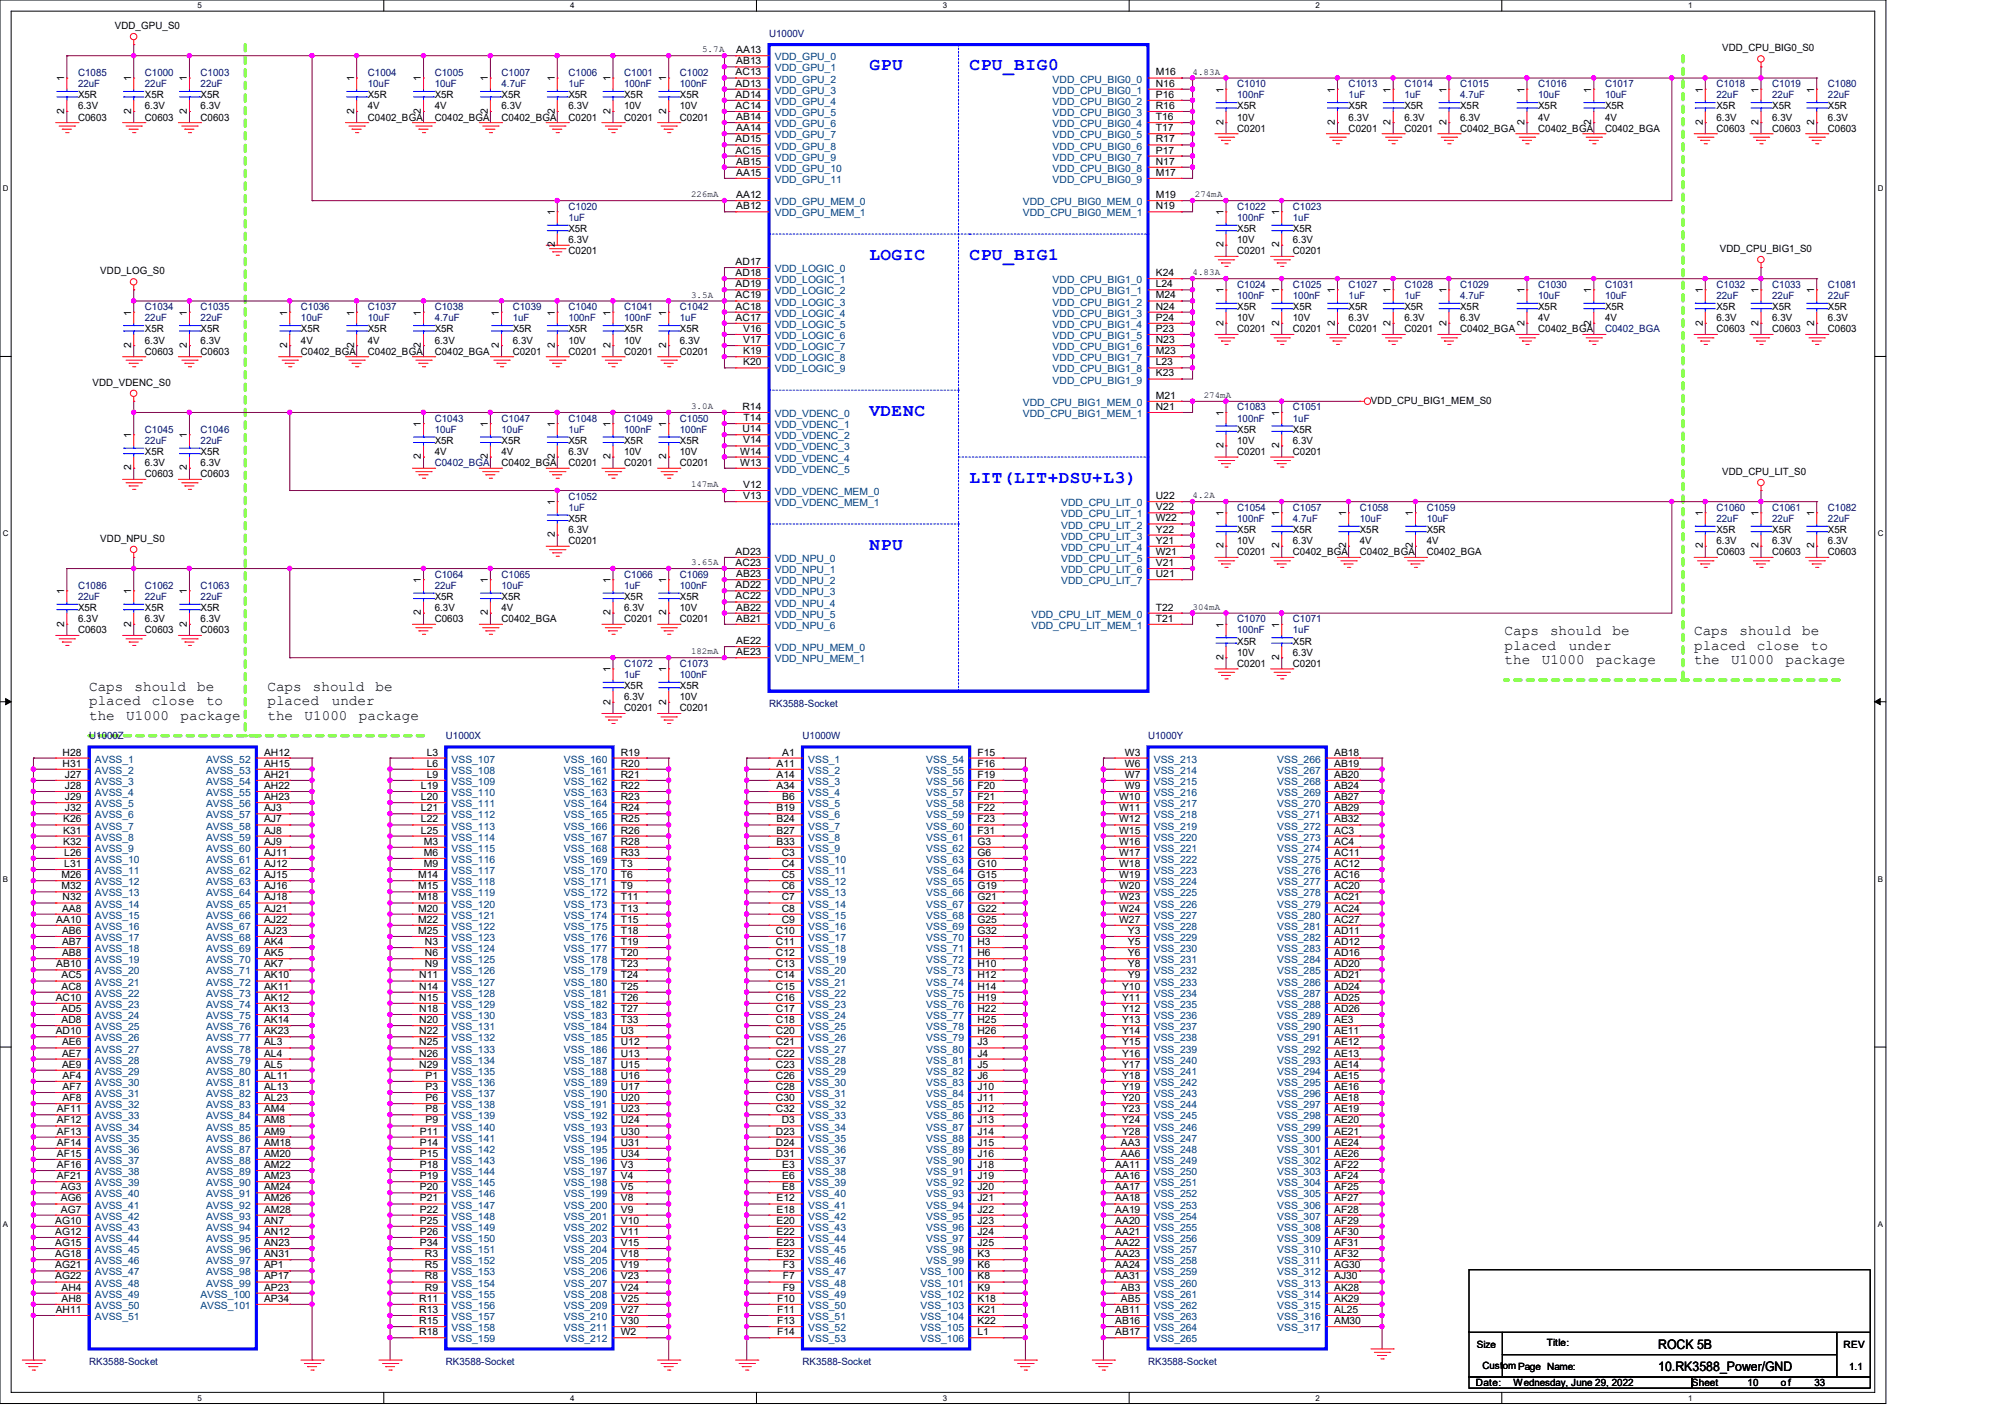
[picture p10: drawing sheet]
<svg xmlns="http://www.w3.org/2000/svg" width="297mm" height="210mm" viewBox="0 0 297 210" stroke-linecap="round" stroke-linejoin="round" font-family="sans-serif">
<defs><g id="words">
<g font-size="2.6" fill="#00f">
<text x="128.8" y="10.4">GPU</text>
<text x="143.6" y="10.4">CPU_BIG0</text>
<text x="128.8" y="38.5">LOGIC</text>
<text x="143.6" y="38.5">CPU_BIG1</text>
<text x="128.8" y="61.6">VDENC</text>
<text x="143.6" y="71.5">LIT(LIT+DSU+L3)</text>
<text x="128.8" y="81.4">NPU</text>
</g>
<g font-size="2.1">
<text x="222.9" y="94.1">Caps</text>
<text x="229.6" y="94.1">should</text>
<text x="238.9" y="94.1">be</text>
<text x="250.9" y="94.1">Caps</text>
<text x="257.7" y="94.1">should</text>
<text x="266.9" y="94.1">be</text>
<text x="222.9" y="96.2">placed</text>
<text x="222.9" y="98.3">the</text>
<text x="228.4" y="98.3">U1000</text>
<text x="232.4" y="96.2">under</text>
<text x="236.4" y="98.3">package</text>
<text x="250.9" y="96.2">placed</text>
<text x="250.9" y="98.3">the</text>
<text x="256.5" y="98.3">U1000</text>
<text x="260.2" y="96.2">close</text>
<text x="264.5" y="98.3">package</text>
<text x="268.3" y="96.2">to</text>
<text x="13.2" y="102.4">Caps</text>
<text x="13.2" y="104.5">placed</text>
<text x="13.2" y="106.6">the</text>
<text x="18.7" y="106.6">U1000</text>
<text x="19.9" y="102.4">should</text>
<text x="22.5" y="104.5">close</text>
<text x="26.8" y="106.6">package</text>
<text x="29.2" y="102.4">be</text>
<text x="30.5" y="104.5">to</text>
<text x="39.6" y="102.4">Caps</text>
<text x="39.6" y="104.5">placed</text>
<text x="39.6" y="106.6">the</text>
<text x="45.1" y="106.6">U1000</text>
<text x="46.4" y="102.4">should</text>
<text x="49.1" y="104.5">under</text>
<text x="53.2" y="106.6">package</text>
<text x="55.6" y="102.4">be</text>
</g>
<g font-size="1.9">
<text x="245.6" y="203">10.RK3588_Power/GND</text>
<text x="245.6" y="199.7">ROCK 5B</text>
</g>
<g font-size="1.5">
<text x="17" y="4.3">VDD_GPU_S0</text>
<text x="109" y="11.2">AC13</text>
<text x="109.1" y="7.9">AA13</text>
<text x="109.1" y="9.5">AB13</text>
<text x="171.2" y="11.2">M16</text>
<text x="255.1" y="7.6">VDD_CPU_BIG0_S0</text>
<text x="9.5" y="16.8" transform="rotate(-90 9.5 16.8)">2</text>
<text x="9.5" y="12.1" transform="rotate(-90 9.5 12.1)">1</text>
<text x="11.6" y="17.9">C0603</text>
<text x="11.6" y="14.6">X5R</text>
<text x="11.6" y="16.2">6.3V</text>
<text x="19.4" y="16.8" transform="rotate(-90 19.4 16.8)">2</text>
<text x="19.4" y="12.1" transform="rotate(-90 19.4 12.1)">1</text>
<text x="21.5" y="17.9">C0603</text>
<text x="21.5" y="14.6">X5R</text>
<text x="21.5" y="16.2">6.3V</text>
<text x="27.7" y="16.8" transform="rotate(-90 27.7 16.8)">2</text>
<text x="27.7" y="12.1" transform="rotate(-90 27.7 12.1)">1</text>
<text x="29.7" y="17.9">C0603</text>
<text x="29.7" y="14.6">X5R</text>
<text x="29.7" y="16.2">6.3V</text>
<text x="52.5" y="16.8" transform="rotate(-90 52.5 16.8)">2</text>
<text x="52.5" y="12.1" transform="rotate(-90 52.5 12.1)">1</text>
<text x="54.5" y="17.9">C0402_BGA</text>
<text x="54.5" y="14.6">X5R</text>
<text x="54.5" y="16.2">4V</text>
<text x="62.4" y="16.8" transform="rotate(-90 62.4 16.8)">2</text>
<text x="62.4" y="12.1" transform="rotate(-90 62.4 12.1)">1</text>
<text x="64.4" y="17.9">C0402_BGA</text>
<text x="64.4" y="14.6">X5R</text>
<text x="64.4" y="16.2">4V</text>
<text x="72.3" y="16.8" transform="rotate(-90 72.3 16.8)">2</text>
<text x="72.3" y="12.1" transform="rotate(-90 72.3 12.1)">1</text>
<text x="74.3" y="17.9">C0402_BGA</text>
<text x="74.3" y="14.6">X5R</text>
<text x="74.3" y="16.2">6.3V</text>
<text x="82.2" y="16.8" transform="rotate(-90 82.2 16.8)">2</text>
<text x="82.2" y="12.1" transform="rotate(-90 82.2 12.1)">1</text>
<text x="84.2" y="17.9">C0201</text>
<text x="84.2" y="14.6">X5R</text>
<text x="84.2" y="16.2">6.3V</text>
<text x="90.4" y="16.8" transform="rotate(-90 90.4 16.8)">2</text>
<text x="90.4" y="12.1" transform="rotate(-90 90.4 12.1)">1</text>
<text x="92.5" y="17.9">C0201</text>
<text x="92.5" y="14.6">X5R</text>
<text x="92.5" y="16.2">10V</text>
<text x="98.7" y="16.8" transform="rotate(-90 98.7 16.8)">2</text>
<text x="98.7" y="12.1" transform="rotate(-90 98.7 12.1)">1</text>
<text x="100.7" y="17.9">C0201</text>
<text x="100.7" y="14.6">X5R</text>
<text x="100.7" y="16.2">10V</text>
<text x="109" y="16.1">AC14</text>
<text x="109" y="12.8">AD13</text>
<text x="109" y="14.5">AD14</text>
<text x="109.1" y="17.8">AB14</text>
<text x="171.2" y="12.8">N16</text>
<text x="171.2" y="14.5">P16</text>
<text x="171.2" y="16.1">R16</text>
<text x="171.2" y="17.8">T16</text>
<text x="181.2" y="13.7" transform="rotate(-90 181.2 13.7)">1</text>
<text x="183.3" y="16.2">X5R</text>
<text x="183.3" y="17.9">10V</text>
<text x="197.7" y="13.7" transform="rotate(-90 197.7 13.7)">1</text>
<text x="199.8" y="16.2">X5R</text>
<text x="199.8" y="17.9">6.3V</text>
<text x="206" y="13.7" transform="rotate(-90 206 13.7)">1</text>
<text x="208" y="16.2">X5R</text>
<text x="208" y="17.9">6.3V</text>
<text x="214.2" y="13.7" transform="rotate(-90 214.2 13.7)">1</text>
<text x="216.3" y="16.2">X5R</text>
<text x="216.3" y="17.9">6.3V</text>
<text x="225.8" y="13.7" transform="rotate(-90 225.8 13.7)">1</text>
<text x="227.8" y="16.2">X5R</text>
<text x="227.8" y="17.9">4V</text>
<text x="235.7" y="13.7" transform="rotate(-90 235.7 13.7)">1</text>
<text x="237.8" y="16.2">X5R</text>
<text x="237.8" y="17.9">4V</text>
<text x="252.2" y="13.7" transform="rotate(-90 252.2 13.7)">1</text>
<text x="254.3" y="16.2">X5R</text>
<text x="254.3" y="17.9">6.3V</text>
<text x="260.5" y="13.7" transform="rotate(-90 260.5 13.7)">1</text>
<text x="262.5" y="16.2">X5R</text>
<text x="262.5" y="17.9">6.3V</text>
<text x="268.7" y="13.7" transform="rotate(-90 268.7 13.7)">1</text>
<text x="270.8" y="16.2">X5R</text>
<text x="270.8" y="17.9">6.3V</text>
<text x="109" y="22.7">AC15</text>
<text x="109" y="21.1">AD15</text>
<text x="109.1" y="19.4">AA14</text>
<text x="171.2" y="22.7">P17</text>
<text x="171.2" y="21.1">R17</text>
<text x="171.2" y="19.4">T17</text>
<text x="181.2" y="18.5" transform="rotate(-90 181.2 18.5)">2</text>
<text x="183.3" y="19.5">C0201</text>
<text x="197.7" y="18.5" transform="rotate(-90 197.7 18.5)">2</text>
<text x="199.8" y="19.5">C0201</text>
<text x="206" y="18.5" transform="rotate(-90 206 18.5)">2</text>
<text x="208" y="19.5">C0201</text>
<text x="214.2" y="18.5" transform="rotate(-90 214.2 18.5)">2</text>
<text x="216.3" y="19.5">C0402_BGA</text>
<text x="225.8" y="18.5" transform="rotate(-90 225.8 18.5)">2</text>
<text x="227.8" y="19.5">C0402_BGA</text>
<text x="235.7" y="18.5" transform="rotate(-90 235.7 18.5)">2</text>
<text x="237.8" y="19.5">C0402_BGA</text>
<text x="252.2" y="18.5" transform="rotate(-90 252.2 18.5)">2</text>
<text x="254.3" y="19.5">C0603</text>
<text x="260.5" y="18.5" transform="rotate(-90 260.5 18.5)">2</text>
<text x="262.5" y="19.5">C0603</text>
<text x="268.7" y="18.5" transform="rotate(-90 268.7 18.5)">2</text>
<text x="270.8" y="19.5">C0603</text>
<text x="109.1" y="29.3">AA12</text>
<text x="109.1" y="26">AA15</text>
<text x="109.1" y="24.4">AB15</text>
<text x="171.2" y="26">M17</text>
<text x="171.2" y="29.3">M19</text>
<text x="171.2" y="24.4">N17</text>
<text x="82.2" y="31.9" transform="rotate(-90 82.2 31.9)">1</text>
<text x="84.2" y="34.4">X5R</text>
<text x="109.1" y="31">AB12</text>
<text x="171.2" y="31">N19</text>
<text x="181.2" y="31.9" transform="rotate(-90 181.2 31.9)">1</text>
<text x="183.3" y="34.4">X5R</text>
<text x="189.5" y="31.9" transform="rotate(-90 189.5 31.9)">1</text>
<text x="191.5" y="34.4">X5R</text>
<text x="14.9" y="40.6">VDD_LOG_S0</text>
<text x="82.2" y="36.7" transform="rotate(-90 82.2 36.7)">2</text>
<text x="84.2" y="37.7">C0201</text>
<text x="84.2" y="36">6.3V</text>
<text x="109" y="39.2">AD17</text>
<text x="109" y="40.9">AD18</text>
<text x="171.2" y="40.9">K24</text>
<text x="181.2" y="36.7" transform="rotate(-90 181.2 36.7)">2</text>
<text x="183.3" y="37.7">C0201</text>
<text x="183.3" y="36">10V</text>
<text x="189.5" y="36.7" transform="rotate(-90 189.5 36.7)">2</text>
<text x="191.5" y="37.7">C0201</text>
<text x="191.5" y="36">6.3V</text>
<text x="254.8" y="37.3">VDD_CPU_BIG1_S0</text>
<text x="19.4" y="46.7" transform="rotate(-90 19.4 46.7)">1</text>
<text x="27.7" y="46.7" transform="rotate(-90 27.7 46.7)">1</text>
<text x="42.5" y="46.7" transform="rotate(-90 42.5 46.7)">1</text>
<text x="52.5" y="46.7" transform="rotate(-90 52.5 46.7)">1</text>
<text x="62.4" y="46.7" transform="rotate(-90 62.4 46.7)">1</text>
<text x="73.9" y="46.7" transform="rotate(-90 73.9 46.7)">1</text>
<text x="82.2" y="46.7" transform="rotate(-90 82.2 46.7)">1</text>
<text x="90.4" y="46.7" transform="rotate(-90 90.4 46.7)">1</text>
<text x="98.7" y="46.7" transform="rotate(-90 98.7 46.7)">1</text>
<text x="109" y="47.5">AC17</text>
<text x="109" y="45.8">AC18</text>
<text x="109" y="44.2">AC19</text>
<text x="109" y="42.5">AD19</text>
<text x="171.2" y="42.5">L24</text>
<text x="171.2" y="44.2">M24</text>
<text x="171.2" y="45.8">N24</text>
<text x="171.2" y="47.5">P24</text>
<text x="181.2" y="43.4" transform="rotate(-90 181.2 43.4)">1</text>
<text x="183.3" y="45.9">X5R</text>
<text x="183.3" y="47.6">10V</text>
<text x="189.5" y="43.4" transform="rotate(-90 189.5 43.4)">1</text>
<text x="191.5" y="45.9">X5R</text>
<text x="191.5" y="47.6">10V</text>
<text x="197.7" y="43.4" transform="rotate(-90 197.7 43.4)">1</text>
<text x="199.8" y="45.9">X5R</text>
<text x="199.8" y="47.6">6.3V</text>
<text x="206" y="43.4" transform="rotate(-90 206 43.4)">1</text>
<text x="208" y="45.9">X5R</text>
<text x="208" y="47.6">6.3V</text>
<text x="214.2" y="43.4" transform="rotate(-90 214.2 43.4)">1</text>
<text x="216.3" y="45.9">X5R</text>
<text x="216.3" y="47.6">6.3V</text>
<text x="225.8" y="43.4" transform="rotate(-90 225.8 43.4)">1</text>
<text x="227.8" y="45.9">X5R</text>
<text x="227.8" y="47.6">4V</text>
<text x="235.7" y="43.4" transform="rotate(-90 235.7 43.4)">1</text>
<text x="237.8" y="45.9">X5R</text>
<text x="237.8" y="47.6">4V</text>
<text x="252.2" y="43.4" transform="rotate(-90 252.2 43.4)">1</text>
<text x="254.3" y="45.9">X5R</text>
<text x="254.3" y="47.6">6.3V</text>
<text x="260.5" y="43.4" transform="rotate(-90 260.5 43.4)">1</text>
<text x="262.5" y="45.9">X5R</text>
<text x="262.5" y="47.6">6.3V</text>
<text x="268.7" y="43.4" transform="rotate(-90 268.7 43.4)">1</text>
<text x="270.8" y="45.9">X5R</text>
<text x="270.8" y="47.6">6.3V</text>
<text x="19.4" y="51.5" transform="rotate(-90 19.4 51.5)">2</text>
<text x="21.5" y="52.5">C0603</text>
<text x="21.5" y="49.2">X5R</text>
<text x="21.5" y="50.9">6.3V</text>
<text x="27.7" y="51.5" transform="rotate(-90 27.7 51.5)">2</text>
<text x="29.7" y="52.5">C0603</text>
<text x="29.7" y="49.2">X5R</text>
<text x="29.7" y="50.9">6.3V</text>
<text x="42.5" y="51.5" transform="rotate(-90 42.5 51.5)">2</text>
<text x="44.6" y="52.5">C0402_BGA</text>
<text x="44.6" y="49.2">X5R</text>
<text x="44.6" y="50.9">4V</text>
<text x="52.5" y="51.5" transform="rotate(-90 52.5 51.5)">2</text>
<text x="54.5" y="52.5">C0402_BGA</text>
<text x="54.5" y="49.2">X5R</text>
<text x="54.5" y="50.9">4V</text>
<text x="62.4" y="51.5" transform="rotate(-90 62.4 51.5)">2</text>
<text x="64.4" y="52.5">C0402_BGA</text>
<text x="64.4" y="49.2">X5R</text>
<text x="64.4" y="50.9">6.3V</text>
<text x="73.9" y="51.5" transform="rotate(-90 73.9 51.5)">2</text>
<text x="75.9" y="52.5">C0201</text>
<text x="75.9" y="49.2">X5R</text>
<text x="75.9" y="50.9">6.3V</text>
<text x="82.2" y="51.5" transform="rotate(-90 82.2 51.5)">2</text>
<text x="84.2" y="52.5">C0201</text>
<text x="84.2" y="49.2">X5R</text>
<text x="84.2" y="50.9">10V</text>
<text x="90.4" y="51.5" transform="rotate(-90 90.4 51.5)">2</text>
<text x="92.5" y="52.5">C0201</text>
<text x="92.5" y="49.2">X5R</text>
<text x="92.5" y="50.9">10V</text>
<text x="98.7" y="51.5" transform="rotate(-90 98.7 51.5)">2</text>
<text x="100.7" y="52.5">C0201</text>
<text x="100.7" y="49.2">X5R</text>
<text x="100.7" y="50.9">6.3V</text>
<text x="110.1" y="52.5">K19</text>
<text x="110.1" y="49.1">V16</text>
<text x="110.1" y="50.8">V17</text>
<text x="171.2" y="52.5">M23</text>
<text x="171.2" y="50.8">N23</text>
<text x="171.2" y="49.1">P23</text>
<text x="181.2" y="48.2" transform="rotate(-90 181.2 48.2)">2</text>
<text x="183.3" y="49.2">C0201</text>
<text x="189.5" y="48.2" transform="rotate(-90 189.5 48.2)">2</text>
<text x="191.5" y="49.2">C0201</text>
<text x="197.7" y="48.2" transform="rotate(-90 197.7 48.2)">2</text>
<text x="199.8" y="49.2">C0201</text>
<text x="206" y="48.2" transform="rotate(-90 206 48.2)">2</text>
<text x="208" y="49.2">C0201</text>
<text x="214.2" y="48.2" transform="rotate(-90 214.2 48.2)">2</text>
<text x="216.3" y="49.2">C0402_BGA</text>
<text x="225.8" y="48.2" transform="rotate(-90 225.8 48.2)">2</text>
<text x="227.8" y="49.2">C0402_BGA</text>
<text x="235.7" y="48.2" transform="rotate(-90 235.7 48.2)">2</text>
<text x="252.2" y="48.2" transform="rotate(-90 252.2 48.2)">2</text>
<text x="254.3" y="49.2">C0603</text>
<text x="260.5" y="48.2" transform="rotate(-90 260.5 48.2)">2</text>
<text x="262.5" y="49.2">C0603</text>
<text x="268.7" y="48.2" transform="rotate(-90 268.7 48.2)">2</text>
<text x="270.8" y="49.2">C0603</text>
<text x="13.7" y="57.1">VDD_VDENC_S0</text>
<text x="110.1" y="54.1">K20</text>
<text x="171.2" y="55.8">K23</text>
<text x="171.2" y="54.1">L23</text>
<text x="171.2" y="59.1">M21</text>
<text x="203.1" y="59.8">VDD_CPU_BIG1_MEM_S0</text>
<text x="19.4" y="64.9" transform="rotate(-90 19.4 64.9)">1</text>
<text x="27.7" y="64.9" transform="rotate(-90 27.7 64.9)">1</text>
<text x="62.4" y="63.2" transform="rotate(-90 62.4 63.2)">1</text>
<text x="64.4" y="65.7">X5R</text>
<text x="72.3" y="63.2" transform="rotate(-90 72.3 63.2)">1</text>
<text x="74.3" y="65.7">X5R</text>
<text x="82.2" y="63.2" transform="rotate(-90 82.2 63.2)">1</text>
<text x="84.2" y="65.7">X5R</text>
<text x="90.4" y="63.2" transform="rotate(-90 90.4 63.2)">1</text>
<text x="92.5" y="65.7">X5R</text>
<text x="98.7" y="63.2" transform="rotate(-90 98.7 63.2)">1</text>
<text x="100.7" y="65.7">X5R</text>
<text x="110" y="60.7">R14</text>
<text x="110" y="64">U14</text>
<text x="110.1" y="65.7">V14</text>
<text x="110.2" y="62.4">T14</text>
<text x="171.2" y="60.7">N21</text>
<text x="181.2" y="61.6" transform="rotate(-90 181.2 61.6)">1</text>
<text x="183.3" y="64.1">X5R</text>
<text x="183.3" y="65.7">10V</text>
<text x="189.5" y="61.6" transform="rotate(-90 189.5 61.6)">1</text>
<text x="191.5" y="64.1">X5R</text>
<text x="191.5" y="65.7">6.3V</text>
<text x="19.4" y="69.7" transform="rotate(-90 19.4 69.7)">2</text>
<text x="21.5" y="70.7">C0603</text>
<text x="21.5" y="67.4">X5R</text>
<text x="21.5" y="69">6.3V</text>
<text x="27.7" y="69.7" transform="rotate(-90 27.7 69.7)">2</text>
<text x="29.7" y="70.7">C0603</text>
<text x="29.7" y="67.4">X5R</text>
<text x="29.7" y="69">6.3V</text>
<text x="62.4" y="68" transform="rotate(-90 62.4 68)">2</text>
<text x="64.4" y="67.4">4V</text>
<text x="72.3" y="68" transform="rotate(-90 72.3 68)">2</text>
<text x="74.3" y="69">C0402_BGA</text>
<text x="74.3" y="67.4">4V</text>
<text x="82.2" y="68" transform="rotate(-90 82.2 68)">2</text>
<text x="84.2" y="69">C0201</text>
<text x="84.2" y="67.4">6.3V</text>
<text x="90.4" y="68" transform="rotate(-90 90.4 68)">2</text>
<text x="92.5" y="69">C0201</text>
<text x="92.5" y="67.4">10V</text>
<text x="98.7" y="68" transform="rotate(-90 98.7 68)">2</text>
<text x="100.7" y="69">C0201</text>
<text x="100.7" y="67.4">10V</text>
<text x="109.7" y="69">W13</text>
<text x="109.7" y="67.3">W14</text>
<text x="181.2" y="66.4" transform="rotate(-90 181.2 66.4)">2</text>
<text x="183.3" y="67.4">C0201</text>
<text x="189.5" y="66.4" transform="rotate(-90 189.5 66.4)">2</text>
<text x="191.5" y="67.4">C0201</text>
<text x="255.1" y="70.4">VDD_CPU_LIT_S0</text>
<text x="82.2" y="74.8" transform="rotate(-90 82.2 74.8)">1</text>
<text x="84.2" y="77.3">X5R</text>
<text x="110.1" y="72.3">V12</text>
<text x="110.1" y="73.9">V13</text>
<text x="171.2" y="73.9">U22</text>
<text x="171.2" y="75.6">V22</text>
<text x="171.2" y="77.2">W22</text>
<text x="181.2" y="76.4" transform="rotate(-90 181.2 76.4)">1</text>
<text x="189.5" y="76.4" transform="rotate(-90 189.5 76.4)">1</text>
<text x="199.4" y="76.4" transform="rotate(-90 199.4 76.4)">1</text>
<text x="209.3" y="76.4" transform="rotate(-90 209.3 76.4)">1</text>
<text x="252.2" y="76.4" transform="rotate(-90 252.2 76.4)">1</text>
<text x="260.5" y="76.4" transform="rotate(-90 260.5 76.4)">1</text>
<text x="268.7" y="76.4" transform="rotate(-90 268.7 76.4)">1</text>
<text x="14.9" y="80.3">VDD_NPU_S0</text>
<text x="82.2" y="79.6" transform="rotate(-90 82.2 79.6)">2</text>
<text x="84.2" y="80.6">C0201</text>
<text x="84.2" y="79">6.3V</text>
<text x="109" y="83.8">AC23</text>
<text x="109" y="82.2">AD23</text>
<text x="171.2" y="83.8">V21</text>
<text x="171.2" y="82.2">W21</text>
<text x="171.2" y="80.5">Y21</text>
<text x="171.2" y="78.9">Y22</text>
<text x="181.2" y="81.2" transform="rotate(-90 181.2 81.2)">2</text>
<text x="183.3" y="82.3">C0201</text>
<text x="183.3" y="79">X5R</text>
<text x="183.3" y="80.6">10V</text>
<text x="189.5" y="81.2" transform="rotate(-90 189.5 81.2)">2</text>
<text x="191.5" y="82.3">C0402_BGA</text>
<text x="191.5" y="79">X5R</text>
<text x="191.5" y="80.6">6.3V</text>
<text x="199.4" y="81.2" transform="rotate(-90 199.4 81.2)">2</text>
<text x="201.4" y="82.3">C0402_BGA</text>
<text x="201.4" y="79">X5R</text>
<text x="201.4" y="80.6">4V</text>
<text x="209.3" y="81.2" transform="rotate(-90 209.3 81.2)">2</text>
<text x="211.3" y="82.3">C0402_BGA</text>
<text x="211.3" y="79">X5R</text>
<text x="211.3" y="80.6">4V</text>
<text x="252.2" y="81.2" transform="rotate(-90 252.2 81.2)">2</text>
<text x="254.3" y="82.3">C0603</text>
<text x="254.3" y="79">X5R</text>
<text x="254.3" y="80.6">6.3V</text>
<text x="260.5" y="81.2" transform="rotate(-90 260.5 81.2)">2</text>
<text x="262.5" y="82.3">C0603</text>
<text x="262.5" y="79">X5R</text>
<text x="262.5" y="80.6">6.3V</text>
<text x="268.7" y="81.2" transform="rotate(-90 268.7 81.2)">2</text>
<text x="270.8" y="82.3">C0603</text>
<text x="270.8" y="79">X5R</text>
<text x="270.8" y="80.6">6.3V</text>
<text x="9.5" y="88" transform="rotate(-90 9.5 88)">1</text>
<text x="19.4" y="88" transform="rotate(-90 19.4 88)">1</text>
<text x="27.7" y="88" transform="rotate(-90 27.7 88)">1</text>
<text x="62.4" y="86.4" transform="rotate(-90 62.4 86.4)">1</text>
<text x="64.4" y="88.9">X5R</text>
<text x="72.3" y="86.4" transform="rotate(-90 72.3 86.4)">1</text>
<text x="74.3" y="88.9">X5R</text>
<text x="90.4" y="86.4" transform="rotate(-90 90.4 86.4)">1</text>
<text x="92.5" y="88.9">X5R</text>
<text x="98.7" y="86.4" transform="rotate(-90 98.7 86.4)">1</text>
<text x="100.7" y="88.9">X5R</text>
<text x="109" y="88.8">AC22</text>
<text x="109" y="87.1">AD22</text>
<text x="109.1" y="85.5">AB23</text>
<text x="171.2" y="85.5">U21</text>
<text x="9.5" y="92.8" transform="rotate(-90 9.5 92.8)">2</text>
<text x="11.6" y="93.8">C0603</text>
<text x="11.6" y="90.5">X5R</text>
<text x="11.6" y="92.2">6.3V</text>
<text x="19.4" y="92.8" transform="rotate(-90 19.4 92.8)">2</text>
<text x="21.5" y="93.8">C0603</text>
<text x="21.5" y="90.5">X5R</text>
<text x="21.5" y="92.2">6.3V</text>
<text x="27.7" y="92.8" transform="rotate(-90 27.7 92.8)">2</text>
<text x="29.7" y="93.8">C0603</text>
<text x="29.7" y="90.5">X5R</text>
<text x="29.7" y="92.2">6.3V</text>
<text x="62.4" y="91.1" transform="rotate(-90 62.4 91.1)">2</text>
<text x="64.4" y="92.2">C0603</text>
<text x="64.4" y="90.5">6.3V</text>
<text x="72.3" y="91.1" transform="rotate(-90 72.3 91.1)">2</text>
<text x="74.3" y="92.2">C0402_BGA</text>
<text x="74.3" y="90.5">4V</text>
<text x="90.4" y="91.1" transform="rotate(-90 90.4 91.1)">2</text>
<text x="92.5" y="92.2">C0201</text>
<text x="92.5" y="90.5">6.3V</text>
<text x="98.7" y="91.1" transform="rotate(-90 98.7 91.1)">2</text>
<text x="100.7" y="92.2">C0201</text>
<text x="100.7" y="90.5">10V</text>
<text x="109.1" y="92.1">AB21</text>
<text x="109.1" y="90.4">AB22</text>
<text x="109.1" y="95.4">AE22</text>
<text x="171.2" y="92.1">T21</text>
<text x="171.2" y="90.4">T22</text>
<text x="181.2" y="93" transform="rotate(-90 181.2 93)">1</text>
<text x="183.3" y="95.5">X5R</text>
<text x="189.5" y="93" transform="rotate(-90 189.5 93)">1</text>
<text x="191.5" y="95.5">X5R</text>
<text x="90.4" y="99.6" transform="rotate(-90 90.4 99.6)">1</text>
<text x="98.7" y="99.6" transform="rotate(-90 98.7 99.6)">1</text>
<text x="109.1" y="97">AE23</text>
<text x="181.2" y="97.7" transform="rotate(-90 181.2 97.7)">2</text>
<text x="183.3" y="98.8">C0201</text>
<text x="183.3" y="97.1">10V</text>
<text x="189.5" y="97.7" transform="rotate(-90 189.5 97.7)">2</text>
<text x="191.5" y="98.8">C0201</text>
<text x="191.5" y="97.1">6.3V</text>
<text x="90.4" y="104.3" transform="rotate(-90 90.4 104.3)">2</text>
<text x="92.5" y="105.4">C0201</text>
<text x="92.5" y="102.1">X5R</text>
<text x="92.5" y="103.7">6.3V</text>
<text x="98.7" y="104.3" transform="rotate(-90 98.7 104.3)">2</text>
<text x="100.7" y="105.4">C0201</text>
<text x="100.7" y="102.1">X5R</text>
<text x="100.7" y="103.7">10V</text>
<text x="9.3" y="111.9">H28</text>
<text x="9.3" y="113.5">H31</text>
<text x="39.1" y="111.9">AH12</text>
<text x="39.1" y="113.5">AH15</text>
<text x="63.2" y="111.9">L3</text>
<text x="63.2" y="113.5">L6</text>
<text x="92" y="111.9">R19</text>
<text x="92" y="113.5">R20</text>
<text x="115" y="113.5">A11</text>
<text x="115.9" y="111.9">A1</text>
<text x="144.8" y="111.9">F15</text>
<text x="144.8" y="113.5">F16</text>
<text x="166.6" y="111.9">W3</text>
<text x="166.6" y="113.5">W6</text>
<text x="197.6" y="111.9">AB18</text>
<text x="197.6" y="113.5">AB19</text>
<text x="9.6" y="115.2">J27</text>
<text x="9.6" y="116.8">J28</text>
<text x="9.6" y="118.5">J29</text>
<text x="39.1" y="115.2">AH21</text>
<text x="39.1" y="116.8">AH22</text>
<text x="39.1" y="118.5">AH23</text>
<text x="62.4" y="116.8">L19</text>
<text x="62.4" y="118.5">L20</text>
<text x="63.2" y="115.2">L9</text>
<text x="92" y="115.2">R21</text>
<text x="92" y="116.8">R22</text>
<text x="92" y="118.5">R23</text>
<text x="115" y="115.2">A14</text>
<text x="115" y="116.8">A34</text>
<text x="115.9" y="118.5">B6</text>
<text x="144.8" y="115.2">F19</text>
<text x="144.8" y="116.8">F20</text>
<text x="144.8" y="118.5">F21</text>
<text x="165.8" y="118.5">W10</text>
<text x="166.6" y="115.2">W7</text>
<text x="166.6" y="116.8">W9</text>
<text x="197.6" y="115.2">AB20</text>
<text x="197.6" y="116.8">AB24</text>
<text x="197.6" y="118.5">AB27</text>
<text x="9.4" y="121.8">K26</text>
<text x="9.4" y="123.4">K31</text>
<text x="9.4" y="125.1">K32</text>
<text x="9.6" y="120.1">J32</text>
<text x="39.1" y="120.1">AJ3</text>
<text x="39.1" y="121.8">AJ7</text>
<text x="39.1" y="123.4">AJ8</text>
<text x="39.1" y="125.1">AJ9</text>
<text x="62.4" y="120.1">L21</text>
<text x="62.4" y="121.8">L22</text>
<text x="62.4" y="123.4">L25</text>
<text x="62.8" y="125.1">M3</text>
<text x="92" y="120.1">R24</text>
<text x="92" y="121.8">R25</text>
<text x="92" y="123.4">R26</text>
<text x="92" y="125.1">R28</text>
<text x="115" y="120.1">B19</text>
<text x="115" y="121.8">B24</text>
<text x="115" y="123.4">B27</text>
<text x="115" y="125.1">B33</text>
<text x="144.8" y="120.1">F22</text>
<text x="144.8" y="121.8">F23</text>
<text x="144.8" y="123.4">F31</text>
<text x="144.8" y="125.1">G3</text>
<text x="165.8" y="120.1">W11</text>
<text x="165.8" y="121.8">W12</text>
<text x="165.8" y="123.4">W15</text>
<text x="165.8" y="125.1">W16</text>
<text x="197.6" y="120.1">AB29</text>
<text x="197.6" y="121.8">AB32</text>
<text x="197.6" y="123.4">AC3</text>
<text x="197.6" y="125.1">AC4</text>
<text x="9.1" y="130">M26</text>
<text x="9.1" y="131.7">M32</text>
<text x="9.5" y="126.7">L26</text>
<text x="9.5" y="128.4">L31</text>
<text x="39.1" y="126.7">AJ11</text>
<text x="39.1" y="128.4">AJ12</text>
<text x="39.1" y="130">AJ15</text>
<text x="39.1" y="131.7">AJ16</text>
<text x="61.9" y="130">M14</text>
<text x="61.9" y="131.7">M15</text>
<text x="62.8" y="126.7">M6</text>
<text x="62.8" y="128.4">M9</text>
<text x="92" y="126.7">R33</text>
<text x="92" y="128.4">T3</text>
<text x="92" y="130">T6</text>
<text x="92" y="131.7">T9</text>
<text x="115.8" y="126.7">C3</text>
<text x="115.8" y="128.4">C4</text>
<text x="115.8" y="130">C5</text>
<text x="115.8" y="131.7">C6</text>
<text x="144.8" y="126.7">G6</text>
<text x="144.8" y="128.4">G10</text>
<text x="144.8" y="130">G15</text>
<text x="144.8" y="131.7">G19</text>
<text x="165.8" y="126.7">W17</text>
<text x="165.8" y="128.4">W18</text>
<text x="165.8" y="130">W19</text>
<text x="165.8" y="131.7">W20</text>
<text x="197.6" y="126.7">AC11</text>
<text x="197.6" y="128.4">AC12</text>
<text x="197.6" y="130">AC16</text>
<text x="197.6" y="131.7">AC20</text>
<text x="8.3" y="136.7">AA10</text>
<text x="9.2" y="135">AA8</text>
<text x="9.3" y="133.4">N32</text>
<text x="39.1" y="133.4">AJ18</text>
<text x="39.1" y="135">AJ21</text>
<text x="39.1" y="136.7">AJ22</text>
<text x="61.9" y="133.4">M18</text>
<text x="61.9" y="135">M20</text>
<text x="61.9" y="136.7">M22</text>
<text x="92" y="133.4">T11</text>
<text x="92" y="135">T13</text>
<text x="92" y="136.7">T15</text>
<text x="115.8" y="133.4">C7</text>
<text x="115.8" y="135">C8</text>
<text x="115.8" y="136.7">C9</text>
<text x="144.8" y="133.4">G21</text>
<text x="144.8" y="135">G22</text>
<text x="144.8" y="136.7">G25</text>
<text x="165.8" y="133.4">W23</text>
<text x="165.8" y="135">W24</text>
<text x="165.8" y="136.7">W27</text>
<text x="197.6" y="133.4">AC21</text>
<text x="197.6" y="135">AC24</text>
<text x="197.6" y="136.7">AC27</text>
<text x="8.3" y="143.3">AB10</text>
<text x="9.2" y="138.3">AB6</text>
<text x="9.2" y="140">AB7</text>
<text x="9.2" y="141.6">AB8</text>
<text x="39.1" y="138.3">AJ23</text>
<text x="39.1" y="140">AK4</text>
<text x="39.1" y="141.6">AK5</text>
<text x="39.1" y="143.3">AK7</text>
<text x="61.9" y="138.3">M25</text>
<text x="63" y="140">N3</text>
<text x="63" y="141.6">N6</text>
<text x="63" y="143.3">N9</text>
<text x="92" y="138.3">T18</text>
<text x="92" y="140">T19</text>
<text x="92" y="141.6">T20</text>
<text x="92" y="143.3">T23</text>
<text x="114.9" y="138.3">C10</text>
<text x="114.9" y="140">C11</text>
<text x="114.9" y="141.6">C12</text>
<text x="114.9" y="143.3">C13</text>
<text x="144.8" y="138.3">G32</text>
<text x="144.8" y="140">H3</text>
<text x="144.8" y="141.6">H6</text>
<text x="144.8" y="143.3">H10</text>
<text x="167.1" y="138.3">Y3</text>
<text x="167.1" y="140">Y5</text>
<text x="167.1" y="141.6">Y6</text>
<text x="167.1" y="143.3">Y8</text>
<text x="197.6" y="138.3">AD11</text>
<text x="197.6" y="140">AD12</text>
<text x="197.6" y="141.6">AD16</text>
<text x="197.6" y="143.3">AD20</text>
<text x="8.3" y="148.2">AC10</text>
<text x="9.1" y="144.9">AC5</text>
<text x="9.1" y="146.6">AC8</text>
<text x="9.1" y="149.9">AD5</text>
<text x="39.1" y="144.9">AK10</text>
<text x="39.1" y="146.6">AK11</text>
<text x="39.1" y="148.2">AK12</text>
<text x="39.1" y="149.9">AK13</text>
<text x="62.1" y="144.9">N11</text>
<text x="62.1" y="146.6">N14</text>
<text x="62.1" y="148.2">N15</text>
<text x="62.1" y="149.9">N18</text>
<text x="92" y="144.9">T24</text>
<text x="92" y="146.6">T25</text>
<text x="92" y="148.2">T26</text>
<text x="92" y="149.9">T27</text>
<text x="114.9" y="144.9">C14</text>
<text x="114.9" y="146.6">C15</text>
<text x="114.9" y="148.2">C16</text>
<text x="114.9" y="149.9">C17</text>
<text x="144.8" y="144.9">H12</text>
<text x="144.8" y="146.6">H14</text>
<text x="144.8" y="148.2">H19</text>
<text x="144.8" y="149.9">H22</text>
<text x="166.2" y="146.6">Y10</text>
<text x="166.2" y="148.2">Y11</text>
<text x="166.2" y="149.9">Y12</text>
<text x="167.1" y="144.9">Y9</text>
<text x="197.6" y="144.9">AD21</text>
<text x="197.6" y="146.6">AD24</text>
<text x="197.6" y="148.2">AD25</text>
<text x="197.6" y="149.9">AD26</text>
<text x="8.3" y="153.2">AD10</text>
<text x="9.1" y="151.5">AD8</text>
<text x="9.2" y="154.8">AE6</text>
<text x="39.1" y="151.5">AK14</text>
<text x="39.1" y="153.2">AK23</text>
<text x="39.1" y="154.8">AL3</text>
<text x="62.1" y="151.5">N20</text>
<text x="62.1" y="153.2">N22</text>
<text x="62.1" y="154.8">N25</text>
<text x="92" y="151.5">T33</text>
<text x="92" y="153.2">U3</text>
<text x="92" y="154.8">U12</text>
<text x="114.9" y="151.5">C18</text>
<text x="114.9" y="153.2">C20</text>
<text x="114.9" y="154.8">C21</text>
<text x="144.8" y="151.5">H25</text>
<text x="144.8" y="153.2">H26</text>
<text x="144.8" y="154.8">J3</text>
<text x="166.2" y="151.5">Y13</text>
<text x="166.2" y="153.2">Y14</text>
<text x="166.2" y="154.8">Y15</text>
<text x="197.6" y="151.5">AE3</text>
<text x="197.6" y="153.2">AE11</text>
<text x="197.6" y="154.8">AE12</text>
<text x="9.2" y="156.5">AE7</text>
<text x="9.2" y="158.1">AE9</text>
<text x="9.3" y="159.8">AF4</text>
<text x="9.3" y="161.4">AF7</text>
<text x="39.1" y="156.5">AL4</text>
<text x="39.1" y="158.1">AL5</text>
<text x="39.1" y="159.8">AL11</text>
<text x="39.1" y="161.4">AL13</text>
<text x="62.1" y="156.5">N26</text>
<text x="62.1" y="158.1">N29</text>
<text x="63" y="159.8">P1</text>
<text x="63" y="161.4">P3</text>
<text x="92" y="156.5">U13</text>
<text x="92" y="158.1">U15</text>
<text x="92" y="159.8">U16</text>
<text x="92" y="161.4">U17</text>
<text x="114.9" y="156.5">C22</text>
<text x="114.9" y="158.1">C23</text>
<text x="114.9" y="159.8">C26</text>
<text x="114.9" y="161.4">C28</text>
<text x="144.8" y="156.5">J4</text>
<text x="144.8" y="158.1">J5</text>
<text x="144.8" y="159.8">J6</text>
<text x="144.8" y="161.4">J10</text>
<text x="166.2" y="156.5">Y16</text>
<text x="166.2" y="158.1">Y17</text>
<text x="166.2" y="159.8">Y18</text>
<text x="166.2" y="161.4">Y19</text>
<text x="197.6" y="156.5">AE13</text>
<text x="197.6" y="158.1">AE14</text>
<text x="197.6" y="159.8">AE15</text>
<text x="197.6" y="161.4">AE16</text>
<text x="8.4" y="164.7">AF11</text>
<text x="8.4" y="166.4">AF12</text>
<text x="9.3" y="163.1">AF8</text>
<text x="39.1" y="163.1">AL23</text>
<text x="39.1" y="164.7">AM4</text>
<text x="39.1" y="166.4">AM8</text>
<text x="63" y="163.1">P6</text>
<text x="63" y="164.7">P8</text>
<text x="63" y="166.4">P9</text>
<text x="92" y="163.1">U20</text>
<text x="92" y="164.7">U23</text>
<text x="92" y="166.4">U24</text>
<text x="114.9" y="163.1">C30</text>
<text x="114.9" y="164.7">C32</text>
<text x="115.8" y="166.4">D3</text>
<text x="144.8" y="163.1">J11</text>
<text x="144.8" y="164.7">J12</text>
<text x="144.8" y="166.4">J13</text>
<text x="166.2" y="163.1">Y20</text>
<text x="166.2" y="164.7">Y23</text>
<text x="166.2" y="166.4">Y24</text>
<text x="197.6" y="163.1">AE18</text>
<text x="197.6" y="164.7">AE19</text>
<text x="197.6" y="166.4">AE20</text>
<text x="8.4" y="168">AF13</text>
<text x="8.4" y="169.7">AF14</text>
<text x="8.4" y="171.3">AF15</text>
<text x="8.4" y="173">AF16</text>
<text x="39.1" y="168">AM9</text>
<text x="39.1" y="169.7">AM18</text>
<text x="39.1" y="171.3">AM20</text>
<text x="39.1" y="173">AM22</text>
<text x="62.2" y="168">P11</text>
<text x="62.2" y="169.7">P14</text>
<text x="62.2" y="171.3">P15</text>
<text x="62.2" y="173">P18</text>
<text x="92" y="168">U30</text>
<text x="92" y="169.7">U31</text>
<text x="92" y="171.3">U34</text>
<text x="92" y="173">V3</text>
<text x="114.9" y="168">D23</text>
<text x="114.9" y="169.7">D24</text>
<text x="114.9" y="171.3">D31</text>
<text x="115.9" y="173">E3</text>
<text x="144.8" y="168">J14</text>
<text x="144.8" y="169.7">J15</text>
<text x="144.8" y="171.3">J16</text>
<text x="144.8" y="173">J18</text>
<text x="165.2" y="173">AA11</text>
<text x="166" y="169.7">AA3</text>
<text x="166" y="171.3">AA6</text>
<text x="166.2" y="168">Y28</text>
<text x="197.6" y="168">AE21</text>
<text x="197.6" y="169.7">AE24</text>
<text x="197.6" y="171.3">AE26</text>
<text x="197.6" y="173">AF22</text>
<text x="8.4" y="174.6">AF21</text>
<text x="9" y="176.3">AG3</text>
<text x="9" y="177.9">AG6</text>
<text x="9" y="179.6">AG7</text>
<text x="39.1" y="174.6">AM23</text>
<text x="39.1" y="176.3">AM24</text>
<text x="39.1" y="177.9">AM26</text>
<text x="39.1" y="179.6">AM28</text>
<text x="62.2" y="174.6">P19</text>
<text x="62.2" y="176.3">P20</text>
<text x="62.2" y="177.9">P21</text>
<text x="62.2" y="179.6">P22</text>
<text x="92" y="174.6">V4</text>
<text x="92" y="176.3">V5</text>
<text x="92" y="177.9">V8</text>
<text x="92" y="179.6">V9</text>
<text x="115" y="177.9">E12</text>
<text x="115" y="179.6">E18</text>
<text x="115.9" y="174.6">E6</text>
<text x="115.9" y="176.3">E8</text>
<text x="144.8" y="174.6">J19</text>
<text x="144.8" y="176.3">J20</text>
<text x="144.8" y="177.9">J21</text>
<text x="144.8" y="179.6">J22</text>
<text x="165.2" y="174.6">AA16</text>
<text x="165.2" y="176.3">AA17</text>
<text x="165.2" y="177.9">AA18</text>
<text x="165.2" y="179.6">AA19</text>
<text x="197.6" y="174.6">AF24</text>
<text x="197.6" y="176.3">AF25</text>
<text x="197.6" y="177.9">AF27</text>
<text x="197.6" y="179.6">AF28</text>
<text x="8.2" y="181.2">AG10</text>
<text x="8.2" y="182.9">AG12</text>
<text x="8.2" y="184.5">AG15</text>
<text x="39.1" y="181.2">AN7</text>
<text x="39.1" y="182.9">AN12</text>
<text x="39.1" y="184.5">AN23</text>
<text x="62.2" y="181.2">P25</text>
<text x="62.2" y="182.9">P26</text>
<text x="62.2" y="184.5">P34</text>
<text x="92" y="181.2">V10</text>
<text x="92" y="182.9">V11</text>
<text x="92" y="184.5">V15</text>
<text x="115" y="181.2">E20</text>
<text x="115" y="182.9">E22</text>
<text x="115" y="184.5">E23</text>
<text x="144.8" y="181.2">J23</text>
<text x="144.8" y="182.9">J24</text>
<text x="144.8" y="184.5">J25</text>
<text x="165.2" y="181.2">AA20</text>
<text x="165.2" y="182.9">AA21</text>
<text x="165.2" y="184.5">AA22</text>
<text x="197.6" y="181.2">AF29</text>
<text x="197.6" y="182.9">AF30</text>
<text x="197.6" y="184.5">AF31</text>
<text x="8.2" y="186.2">AG18</text>
<text x="8.2" y="187.8">AG21</text>
<text x="8.2" y="189.5">AG22</text>
<text x="9.1" y="191.1">AH4</text>
<text x="39.1" y="186.2">AN31</text>
<text x="39.1" y="187.8">AP1</text>
<text x="39.1" y="189.5">AP17</text>
<text x="39.1" y="191.1">AP23</text>
<text x="63" y="191.1">R9</text>
<text x="63" y="186.2">R3</text>
<text x="63" y="187.8">R5</text>
<text x="63" y="189.5">R8</text>
<text x="92" y="186.2">V18</text>
<text x="92" y="187.8">V19</text>
<text x="92" y="189.5">V23</text>
<text x="92" y="191.1">V24</text>
<text x="115" y="186.2">E32</text>
<text x="116" y="187.8">F3</text>
<text x="116" y="189.5">F7</text>
<text x="116" y="191.1">F9</text>
<text x="144.8" y="186.2">K3</text>
<text x="144.8" y="187.8">K6</text>
<text x="144.8" y="189.5">K8</text>
<text x="144.8" y="191.1">K9</text>
<text x="165.2" y="186.2">AA23</text>
<text x="165.2" y="187.8">AA24</text>
<text x="165.2" y="189.5">AA31</text>
<text x="166" y="191.1">AB3</text>
<text x="197.6" y="186.2">AF32</text>
<text x="197.6" y="187.8">AG30</text>
<text x="197.6" y="189.5">AJ30</text>
<text x="197.6" y="191.1">AK28</text>
<text x="8.3" y="194.4">AH11</text>
<text x="9.1" y="192.8">AH8</text>
<text x="39.1" y="192.8">AP34</text>
<text x="62.1" y="192.8">R11</text>
<text x="62.1" y="194.4">R13</text>
<text x="62.1" y="196.1">R15</text>
<text x="62.1" y="197.7">R18</text>
<text x="92" y="192.8">V25</text>
<text x="92" y="194.4">V27</text>
<text x="92" y="196.1">V30</text>
<text x="92" y="197.7">W2</text>
<text x="115.1" y="192.8">F10</text>
<text x="115.1" y="194.4">F11</text>
<text x="115.1" y="196.1">F13</text>
<text x="115.1" y="197.7">F14</text>
<text x="144.8" y="192.8">K18</text>
<text x="144.8" y="194.4">K21</text>
<text x="144.8" y="196.1">K22</text>
<text x="144.8" y="197.7">L1</text>
<text x="165.2" y="194.4">AB11</text>
<text x="165.2" y="196.1">AB16</text>
<text x="165.2" y="197.7">AB17</text>
<text x="166" y="192.8">AB5</text>
<text x="197.6" y="192.8">AK29</text>
<text x="197.6" y="194.4">AL25</text>
<text x="197.6" y="196.1">AM30</text>
<text x="218.8" y="199.6">Size</text>
<text x="219.6" y="202.8">Custom Page Name:</text>
<text x="229.1" y="199.3">Title:</text>
<text x="273.1" y="199.6">REV</text>
<text x="273.9" y="202.9">1.1</text>
<text x="218.6" y="205.3">Date:</text>
<text x="224.2" y="205.3">Wednesday, June 29, 2022</text>
<text x="250.6" y="205.3">Sheet</text>
<text x="258.9" y="205.3">10</text>
<text x="263.8" y="205.3">of</text>
<text x="268.8" y="205.3">33</text>
</g>
<g font-size="1.5" fill="#000080">
<text x="113.9" y="5.5">U1000V</text>
<text x="11.6" y="11.3">C1085</text>
<text x="21.5" y="11.3">C1000</text>
<text x="29.7" y="11.3">C1003</text>
<text x="54.5" y="11.3">C1004</text>
<text x="64.4" y="11.3">C1005</text>
<text x="74.3" y="11.3">C1007</text>
<text x="84.2" y="11.3">C1006</text>
<text x="92.5" y="11.3">C1001</text>
<text x="100.7" y="11.3">C1002</text>
<text x="11.6" y="12.9">22uF</text>
<text x="21.5" y="12.9">22uF</text>
<text x="29.7" y="12.9">22uF</text>
<text x="54.5" y="12.9">10uF</text>
<text x="64.4" y="12.9">10uF</text>
<text x="74.3" y="12.9">4.7uF</text>
<text x="84.2" y="12.9">1uF</text>
<text x="92.5" y="12.9">100nF</text>
<text x="100.7" y="12.9">100nF</text>
<text x="183.3" y="12.9">C1010</text>
<text x="183.3" y="14.6">100nF</text>
<text x="199.8" y="12.9">C1013</text>
<text x="199.8" y="14.6">1uF</text>
<text x="208" y="12.9">C1014</text>
<text x="208" y="14.6">1uF</text>
<text x="216.3" y="12.9">C1015</text>
<text x="216.3" y="14.6">4.7uF</text>
<text x="227.8" y="12.9">C1016</text>
<text x="227.8" y="14.6">10uF</text>
<text x="237.8" y="12.9">C1017</text>
<text x="237.8" y="14.6">10uF</text>
<text x="254.3" y="12.9">C1018</text>
<text x="254.3" y="14.6">22uF</text>
<text x="262.5" y="12.9">C1019</text>
<text x="262.5" y="14.6">22uF</text>
<text x="270.8" y="12.9">C1080</text>
<text x="270.8" y="14.6">22uF</text>
<text x="84.2" y="31.1">C1020</text>
<text x="84.2" y="32.7">1uF</text>
<text x="183.3" y="31.1">C1022</text>
<text x="183.3" y="32.7">100nF</text>
<text x="191.5" y="31.1">C1023</text>
<text x="191.5" y="32.7">1uF</text>
<text x="21.5" y="45.9">C1034</text>
<text x="21.5" y="47.6">22uF</text>
<text x="29.7" y="45.9">C1035</text>
<text x="29.7" y="47.6">22uF</text>
<text x="44.6" y="45.9">C1036</text>
<text x="44.6" y="47.6">10uF</text>
<text x="54.5" y="45.9">C1037</text>
<text x="54.5" y="47.6">10uF</text>
<text x="64.4" y="45.9">C1038</text>
<text x="64.4" y="47.6">4.7uF</text>
<text x="75.9" y="45.9">C1039</text>
<text x="75.9" y="47.6">1uF</text>
<text x="84.2" y="45.9">C1040</text>
<text x="84.2" y="47.6">100nF</text>
<text x="92.5" y="45.9">C1041</text>
<text x="92.5" y="47.6">100nF</text>
<text x="100.7" y="45.9">C1042</text>
<text x="100.7" y="47.6">1uF</text>
<text x="183.3" y="42.6">C1024</text>
<text x="183.3" y="44.3">100nF</text>
<text x="191.5" y="42.6">C1025</text>
<text x="191.5" y="44.3">100nF</text>
<text x="199.8" y="42.6">C1027</text>
<text x="199.8" y="44.3">1uF</text>
<text x="208" y="42.6">C1028</text>
<text x="208" y="44.3">1uF</text>
<text x="216.3" y="42.6">C1029</text>
<text x="216.3" y="44.3">4.7uF</text>
<text x="227.8" y="42.6">C1030</text>
<text x="227.8" y="44.3">10uF</text>
<text x="237.8" y="42.6">C1031</text>
<text x="237.8" y="44.3">10uF</text>
<text x="254.3" y="42.6">C1032</text>
<text x="254.3" y="44.3">22uF</text>
<text x="262.5" y="42.6">C1033</text>
<text x="262.5" y="44.3">22uF</text>
<text x="270.8" y="42.6">C1081</text>
<text x="270.8" y="44.3">22uF</text>
<text x="237.8" y="49.2">C0402_BGA</text>
<text x="21.5" y="64.1">C1045</text>
<text x="21.5" y="65.7">22uF</text>
<text x="29.7" y="64.1">C1046</text>
<text x="29.7" y="65.7">22uF</text>
<text x="64.4" y="62.4">C1043</text>
<text x="64.4" y="64.1">10uF</text>
<text x="74.3" y="62.4">C1047</text>
<text x="74.3" y="64.1">10uF</text>
<text x="84.2" y="62.4">C1048</text>
<text x="84.2" y="64.1">1uF</text>
<text x="92.5" y="62.4">C1049</text>
<text x="92.5" y="64.1">100nF</text>
<text x="100.7" y="62.4">C1050</text>
<text x="100.7" y="64.1">100nF</text>
<text x="183.3" y="60.8">C1083</text>
<text x="183.3" y="62.4">100nF</text>
<text x="191.5" y="60.8">C1051</text>
<text x="191.5" y="62.4">1uF</text>
<text x="64.4" y="69">C0402_BGA</text>
<text x="84.2" y="74">C1052</text>
<text x="84.2" y="75.7">1uF</text>
<text x="183.3" y="75.7">C1054</text>
<text x="183.3" y="77.3">100nF</text>
<text x="191.5" y="75.7">C1057</text>
<text x="191.5" y="77.3">4.7uF</text>
<text x="201.4" y="75.7">C1058</text>
<text x="201.4" y="77.3">10uF</text>
<text x="211.3" y="75.7">C1059</text>
<text x="211.3" y="77.3">10uF</text>
<text x="254.3" y="75.7">C1060</text>
<text x="254.3" y="77.3">22uF</text>
<text x="262.5" y="75.7">C1061</text>
<text x="262.5" y="77.3">22uF</text>
<text x="270.8" y="75.7">C1082</text>
<text x="270.8" y="77.3">22uF</text>
<text x="11.6" y="87.2">C1086</text>
<text x="11.6" y="88.9">22uF</text>
<text x="21.5" y="87.2">C1062</text>
<text x="21.5" y="88.9">22uF</text>
<text x="29.7" y="87.2">C1063</text>
<text x="29.7" y="88.9">22uF</text>
<text x="64.4" y="85.6">C1064</text>
<text x="64.4" y="87.2">22uF</text>
<text x="74.3" y="85.6">C1065</text>
<text x="74.3" y="87.2">10uF</text>
<text x="92.5" y="85.6">C1066</text>
<text x="92.5" y="87.2">1uF</text>
<text x="100.7" y="85.6">C1069</text>
<text x="100.7" y="87.2">100nF</text>
<text x="183.3" y="92.2">C1070</text>
<text x="183.3" y="93.8">100nF</text>
<text x="191.5" y="92.2">C1071</text>
<text x="191.5" y="93.8">1uF</text>
<text x="92.5" y="98.8">C1072</text>
<text x="92.5" y="100.4">1uF</text>
<text x="100.7" y="98.8">C1073</text>
<text x="100.7" y="100.4">100nF</text>
<text x="113.9" y="104.7">RK3588-Socket</text>
<text x="13.2" y="109.5">U1000Z</text>
<text x="66" y="109.5">U1000X</text>
<text x="118.9" y="109.5">U1000W</text>
<text x="170.1" y="109.5">U1000Y</text>
<text x="13.2" y="202.1">RK3588-Socket</text>
<text x="66" y="202.1">RK3588-Socket</text>
<text x="118.9" y="202.1">RK3588-Socket</text>
<text x="170.1" y="202.1">RK3588-Socket</text>
</g>
<g font-size="1.5" fill="#004080">
<text x="114.8" y="8.9">VDD_GPU_0</text>
<text x="114.8" y="10.6">VDD_GPU_1</text>
<text x="114.8" y="12.2">VDD_GPU_2</text>
<text x="114.8" y="17.2">VDD_GPU_5</text>
<text x="114.8" y="13.9">VDD_GPU_3</text>
<text x="114.8" y="15.5">VDD_GPU_4</text>
<text x="155.9" y="12.2">VDD_CPU_BIG0_0</text>
<text x="155.9" y="13.9">VDD_CPU_BIG0_1</text>
<text x="155.9" y="15.5">VDD_CPU_BIG0_2</text>
<text x="155.9" y="17.2">VDD_CPU_BIG0_3</text>
<text x="114.8" y="20.5">VDD_GPU_7</text>
<text x="114.8" y="18.8">VDD_GPU_6</text>
<text x="114.8" y="23.8">VDD_GPU_9</text>
<text x="114.8" y="22.1">VDD_GPU_8</text>
<text x="155.9" y="23.8">VDD_CPU_BIG0_7</text>
<text x="155.9" y="22.1">VDD_CPU_BIG0_6</text>
<text x="155.9" y="18.8">VDD_CPU_BIG0_4</text>
<text x="155.9" y="20.5">VDD_CPU_BIG0_5</text>
<text x="114.8" y="27.1">VDD_GPU_11</text>
<text x="114.8" y="25.4">VDD_GPU_10</text>
<text x="155.9" y="27.1">VDD_CPU_BIG0_9</text>
<text x="155.9" y="25.4">VDD_CPU_BIG0_8</text>
<text x="114.8" y="30.4">VDD_GPU_MEM_0</text>
<text x="114.8" y="32">VDD_GPU_MEM_1</text>
<text x="151.5" y="30.4">VDD_CPU_BIG0_MEM_0</text>
<text x="151.5" y="32">VDD_CPU_BIG0_MEM_1</text>
<text x="114.8" y="40.3">VDD_LOGIC_0</text>
<text x="114.8" y="42">VDD_LOGIC_1</text>
<text x="155.9" y="42">VDD_CPU_BIG1_0</text>
<text x="114.8" y="46.9">VDD_LOGIC_4</text>
<text x="114.8" y="45.3">VDD_LOGIC_3</text>
<text x="114.8" y="43.6">VDD_LOGIC_2</text>
<text x="155.9" y="43.6">VDD_CPU_BIG1_1</text>
<text x="155.9" y="45.3">VDD_CPU_BIG1_2</text>
<text x="155.9" y="46.9">VDD_CPU_BIG1_3</text>
<text x="114.8" y="53.5">VDD_LOGIC_8</text>
<text x="114.8" y="50.2">VDD_LOGIC_6</text>
<text x="114.8" y="51.9">VDD_LOGIC_7</text>
<text x="114.8" y="48.6">VDD_LOGIC_5</text>
<text x="155.9" y="53.5">VDD_CPU_BIG1_7</text>
<text x="155.9" y="51.9">VDD_CPU_BIG1_6</text>
<text x="155.9" y="50.2">VDD_CPU_BIG1_5</text>
<text x="155.9" y="48.6">VDD_CPU_BIG1_4</text>
<text x="114.8" y="55.2">VDD_LOGIC_9</text>
<text x="155.9" y="56.8">VDD_CPU_BIG1_9</text>
<text x="155.9" y="55.2">VDD_CPU_BIG1_8</text>
<text x="114.8" y="61.8">VDD_VDENC_0</text>
<text x="114.8" y="63.4">VDD_VDENC_1</text>
<text x="114.8" y="65.1">VDD_VDENC_2</text>
<text x="151.5" y="60.1">VDD_CPU_BIG1_MEM_0</text>
<text x="151.5" y="61.8">VDD_CPU_BIG1_MEM_1</text>
<text x="114.8" y="66.7">VDD_VDENC_3</text>
<text x="114.8" y="70">VDD_VDENC_5</text>
<text x="114.8" y="68.4">VDD_VDENC_4</text>
<text x="114.8" y="73.3">VDD_VDENC_MEM_0</text>
<text x="114.8" y="75">VDD_VDENC_MEM_1</text>
<text x="157.2" y="75">VDD_CPU_LIT_0</text>
<text x="157.2" y="76.6">VDD_CPU_LIT_1</text>
<text x="114.8" y="83.2">VDD_NPU_0</text>
<text x="157.2" y="83.2">VDD_CPU_LIT_5</text>
<text x="157.2" y="78.3">VDD_CPU_LIT_2</text>
<text x="157.2" y="81.6">VDD_CPU_LIT_4</text>
<text x="157.2" y="79.9">VDD_CPU_LIT_3</text>
<text x="114.8" y="86.5">VDD_NPU_2</text>
<text x="114.8" y="89.8">VDD_NPU_4</text>
<text x="114.8" y="84.9">VDD_NPU_1</text>
<text x="114.8" y="88.2">VDD_NPU_3</text>
<text x="157.2" y="86.5">VDD_CPU_LIT_7</text>
<text x="157.2" y="84.9">VDD_CPU_LIT_6</text>
<text x="114.8" y="93.1">VDD_NPU_6</text>
<text x="114.8" y="91.5">VDD_NPU_5</text>
<text x="152.8" y="93.1">VDD_CPU_LIT_MEM_1</text>
<text x="152.8" y="91.5">VDD_CPU_LIT_MEM_0</text>
<text x="114.8" y="96.4">VDD_NPU_MEM_0</text>
<text x="114.8" y="98.1">VDD_NPU_MEM_1</text>
<text x="14.1" y="112.9">AVSS_1</text>
<text x="30.5" y="112.9">AVSS_52</text>
<text x="66.9" y="112.9">VSS_107</text>
<text x="83.5" y="112.9">VSS_160</text>
<text x="119.7" y="112.9">VSS_1</text>
<text x="137.2" y="112.9">VSS_54</text>
<text x="170.9" y="112.9">VSS_213</text>
<text x="189.2" y="112.9">VSS_266</text>
<text x="14.1" y="114.6">AVSS_2</text>
<text x="14.1" y="116.2">AVSS_3</text>
<text x="14.1" y="117.9">AVSS_4</text>
<text x="14.1" y="119.5">AVSS_5</text>
<text x="30.5" y="114.6">AVSS_53</text>
<text x="30.5" y="116.2">AVSS_54</text>
<text x="30.5" y="117.9">AVSS_55</text>
<text x="30.5" y="119.5">AVSS_56</text>
<text x="66.9" y="114.6">VSS_108</text>
<text x="66.9" y="116.2">VSS_109</text>
<text x="66.9" y="117.9">VSS_110</text>
<text x="66.9" y="119.5">VSS_111</text>
<text x="83.5" y="114.6">VSS_161</text>
<text x="83.5" y="116.2">VSS_162</text>
<text x="83.5" y="117.9">VSS_163</text>
<text x="83.5" y="119.5">VSS_164</text>
<text x="119.7" y="114.6">VSS_2</text>
<text x="119.7" y="116.2">VSS_3</text>
<text x="119.7" y="117.9">VSS_4</text>
<text x="119.7" y="119.5">VSS_5</text>
<text x="137.2" y="114.6">VSS_55</text>
<text x="137.2" y="116.2">VSS_56</text>
<text x="137.2" y="117.9">VSS_57</text>
<text x="137.2" y="119.5">VSS_58</text>
<text x="170.9" y="114.6">VSS_214</text>
<text x="170.9" y="116.2">VSS_215</text>
<text x="170.9" y="117.9">VSS_216</text>
<text x="170.9" y="119.5">VSS_217</text>
<text x="189.2" y="114.6">VSS_267</text>
<text x="189.2" y="116.2">VSS_268</text>
<text x="189.2" y="117.9">VSS_269</text>
<text x="189.2" y="119.5">VSS_270</text>
<text x="14.1" y="121.2">AVSS_6</text>
<text x="14.1" y="122.9">AVSS_7</text>
<text x="14.1" y="124.5">AVSS_8</text>
<text x="30.5" y="121.2">AVSS_57</text>
<text x="30.5" y="122.9">AVSS_58</text>
<text x="30.5" y="124.5">AVSS_59</text>
<text x="66.9" y="121.2">VSS_112</text>
<text x="66.9" y="122.9">VSS_113</text>
<text x="66.9" y="124.5">VSS_114</text>
<text x="83.5" y="121.2">VSS_165</text>
<text x="83.5" y="122.9">VSS_166</text>
<text x="83.5" y="124.5">VSS_167</text>
<text x="119.7" y="121.2">VSS_6</text>
<text x="119.7" y="122.9">VSS_7</text>
<text x="119.7" y="124.5">VSS_8</text>
<text x="137.2" y="121.2">VSS_59</text>
<text x="137.2" y="122.9">VSS_60</text>
<text x="137.2" y="124.5">VSS_61</text>
<text x="170.9" y="121.2">VSS_218</text>
<text x="170.9" y="122.9">VSS_219</text>
<text x="170.9" y="124.5">VSS_220</text>
<text x="189.2" y="121.2">VSS_271</text>
<text x="189.2" y="122.9">VSS_272</text>
<text x="189.2" y="124.5">VSS_273</text>
<text x="14.1" y="126.2">AVSS_9</text>
<text x="14.1" y="127.8">AVSS_10</text>
<text x="14.1" y="129.5">AVSS_11</text>
<text x="14.1" y="131.1">AVSS_12</text>
<text x="30.5" y="126.2">AVSS_60</text>
<text x="30.5" y="127.8">AVSS_61</text>
<text x="30.5" y="129.5">AVSS_62</text>
<text x="30.5" y="131.1">AVSS_63</text>
<text x="66.9" y="126.2">VSS_115</text>
<text x="66.9" y="127.8">VSS_116</text>
<text x="66.9" y="129.5">VSS_117</text>
<text x="66.9" y="131.1">VSS_118</text>
<text x="83.5" y="126.2">VSS_168</text>
<text x="83.5" y="127.8">VSS_169</text>
<text x="83.5" y="129.5">VSS_170</text>
<text x="83.5" y="131.1">VSS_171</text>
<text x="119.7" y="126.2">VSS_9</text>
<text x="119.7" y="127.8">VSS_10</text>
<text x="119.7" y="129.5">VSS_11</text>
<text x="119.7" y="131.1">VSS_12</text>
<text x="137.2" y="126.2">VSS_62</text>
<text x="137.2" y="127.8">VSS_63</text>
<text x="137.2" y="129.5">VSS_64</text>
<text x="137.2" y="131.1">VSS_65</text>
<text x="170.9" y="126.2">VSS_221</text>
<text x="170.9" y="127.8">VSS_222</text>
<text x="170.9" y="129.5">VSS_223</text>
<text x="170.9" y="131.1">VSS_224</text>
<text x="189.2" y="126.2">VSS_274</text>
<text x="189.2" y="127.8">VSS_275</text>
<text x="189.2" y="129.5">VSS_276</text>
<text x="189.2" y="131.1">VSS_277</text>
<text x="14.1" y="132.8">AVSS_13</text>
<text x="14.1" y="134.4">AVSS_14</text>
<text x="14.1" y="136.1">AVSS_15</text>
<text x="14.1" y="137.7">AVSS_16</text>
<text x="30.5" y="132.8">AVSS_64</text>
<text x="30.5" y="134.4">AVSS_65</text>
<text x="30.5" y="136.1">AVSS_66</text>
<text x="30.5" y="137.7">AVSS_67</text>
<text x="66.9" y="132.8">VSS_119</text>
<text x="66.9" y="134.4">VSS_120</text>
<text x="66.9" y="136.1">VSS_121</text>
<text x="66.9" y="137.7">VSS_122</text>
<text x="83.5" y="132.8">VSS_172</text>
<text x="83.5" y="134.4">VSS_173</text>
<text x="83.5" y="136.1">VSS_174</text>
<text x="83.5" y="137.7">VSS_175</text>
<text x="119.7" y="132.8">VSS_13</text>
<text x="119.7" y="134.4">VSS_14</text>
<text x="119.7" y="136.1">VSS_15</text>
<text x="119.7" y="137.7">VSS_16</text>
<text x="137.2" y="132.8">VSS_66</text>
<text x="137.2" y="134.4">VSS_67</text>
<text x="137.2" y="136.1">VSS_68</text>
<text x="137.2" y="137.7">VSS_69</text>
<text x="170.9" y="132.8">VSS_225</text>
<text x="170.9" y="134.4">VSS_226</text>
<text x="170.9" y="136.1">VSS_227</text>
<text x="170.9" y="137.7">VSS_228</text>
<text x="189.2" y="132.8">VSS_278</text>
<text x="189.2" y="134.4">VSS_279</text>
<text x="189.2" y="136.1">VSS_280</text>
<text x="189.2" y="137.7">VSS_281</text>
<text x="14.1" y="139.4">AVSS_17</text>
<text x="14.1" y="141">AVSS_18</text>
<text x="14.1" y="142.7">AVSS_19</text>
<text x="30.5" y="139.4">AVSS_68</text>
<text x="30.5" y="141">AVSS_69</text>
<text x="30.5" y="142.7">AVSS_70</text>
<text x="66.9" y="139.4">VSS_123</text>
<text x="66.9" y="141">VSS_124</text>
<text x="66.9" y="142.7">VSS_125</text>
<text x="83.5" y="139.4">VSS_176</text>
<text x="83.5" y="141">VSS_177</text>
<text x="83.5" y="142.7">VSS_178</text>
<text x="119.7" y="139.4">VSS_17</text>
<text x="119.7" y="141">VSS_18</text>
<text x="119.7" y="142.7">VSS_19</text>
<text x="137.2" y="139.4">VSS_70</text>
<text x="137.2" y="141">VSS_71</text>
<text x="137.2" y="142.7">VSS_72</text>
<text x="170.9" y="139.4">VSS_229</text>
<text x="170.9" y="141">VSS_230</text>
<text x="170.9" y="142.7">VSS_231</text>
<text x="189.2" y="139.4">VSS_282</text>
<text x="189.2" y="141">VSS_283</text>
<text x="189.2" y="142.7">VSS_284</text>
<text x="14.1" y="144.3">AVSS_20</text>
<text x="14.1" y="146">AVSS_21</text>
<text x="14.1" y="147.6">AVSS_22</text>
<text x="14.1" y="149.3">AVSS_23</text>
<text x="30.5" y="144.3">AVSS_71</text>
<text x="30.5" y="146">AVSS_72</text>
<text x="30.5" y="147.6">AVSS_73</text>
<text x="30.5" y="149.3">AVSS_74</text>
<text x="66.9" y="144.3">VSS_126</text>
<text x="66.9" y="146">VSS_127</text>
<text x="66.9" y="147.6">VSS_128</text>
<text x="66.9" y="149.3">VSS_129</text>
<text x="83.5" y="144.3">VSS_179</text>
<text x="83.5" y="146">VSS_180</text>
<text x="83.5" y="147.6">VSS_181</text>
<text x="83.5" y="149.3">VSS_182</text>
<text x="119.7" y="144.3">VSS_20</text>
<text x="119.7" y="146">VSS_21</text>
<text x="119.7" y="147.6">VSS_22</text>
<text x="119.7" y="149.3">VSS_23</text>
<text x="137.2" y="144.3">VSS_73</text>
<text x="137.2" y="146">VSS_74</text>
<text x="137.2" y="147.6">VSS_75</text>
<text x="137.2" y="149.3">VSS_76</text>
<text x="170.9" y="144.3">VSS_232</text>
<text x="170.9" y="146">VSS_233</text>
<text x="170.9" y="147.6">VSS_234</text>
<text x="170.9" y="149.3">VSS_235</text>
<text x="189.2" y="144.3">VSS_285</text>
<text x="189.2" y="146">VSS_286</text>
<text x="189.2" y="147.6">VSS_287</text>
<text x="189.2" y="149.3">VSS_288</text>
<text x="14.1" y="150.9">AVSS_24</text>
<text x="14.1" y="152.6">AVSS_25</text>
<text x="14.1" y="154.2">AVSS_26</text>
<text x="14.1" y="155.9">AVSS_27</text>
<text x="30.5" y="150.9">AVSS_75</text>
<text x="30.5" y="152.6">AVSS_76</text>
<text x="30.5" y="154.2">AVSS_77</text>
<text x="30.5" y="155.9">AVSS_78</text>
<text x="66.9" y="150.9">VSS_130</text>
<text x="66.9" y="152.6">VSS_131</text>
<text x="66.9" y="154.2">VSS_132</text>
<text x="66.9" y="155.9">VSS_133</text>
<text x="83.5" y="150.9">VSS_183</text>
<text x="83.5" y="152.6">VSS_184</text>
<text x="83.5" y="154.2">VSS_185</text>
<text x="83.5" y="155.9">VSS_186</text>
<text x="119.7" y="150.9">VSS_24</text>
<text x="119.7" y="152.6">VSS_25</text>
<text x="119.7" y="154.2">VSS_26</text>
<text x="119.7" y="155.9">VSS_27</text>
<text x="137.2" y="150.9">VSS_77</text>
<text x="137.2" y="152.6">VSS_78</text>
<text x="137.2" y="154.2">VSS_79</text>
<text x="137.2" y="155.9">VSS_80</text>
<text x="170.9" y="150.9">VSS_236</text>
<text x="170.9" y="152.6">VSS_237</text>
<text x="170.9" y="154.2">VSS_238</text>
<text x="170.9" y="155.9">VSS_239</text>
<text x="189.2" y="150.9">VSS_289</text>
<text x="189.2" y="152.6">VSS_290</text>
<text x="189.2" y="154.2">VSS_291</text>
<text x="189.2" y="155.9">VSS_292</text>
<text x="14.1" y="157.5">AVSS_28</text>
<text x="14.1" y="159.2">AVSS_29</text>
<text x="14.1" y="160.8">AVSS_30</text>
<text x="30.5" y="157.5">AVSS_79</text>
<text x="30.5" y="159.2">AVSS_80</text>
<text x="30.5" y="160.8">AVSS_81</text>
<text x="66.9" y="157.5">VSS_134</text>
<text x="66.9" y="159.2">VSS_135</text>
<text x="66.9" y="160.8">VSS_136</text>
<text x="83.5" y="157.5">VSS_187</text>
<text x="83.5" y="159.2">VSS_188</text>
<text x="83.5" y="160.8">VSS_189</text>
<text x="119.7" y="157.5">VSS_28</text>
<text x="119.7" y="159.2">VSS_29</text>
<text x="119.7" y="160.8">VSS_30</text>
<text x="137.2" y="157.5">VSS_81</text>
<text x="137.2" y="159.2">VSS_82</text>
<text x="137.2" y="160.8">VSS_83</text>
<text x="170.9" y="157.5">VSS_240</text>
<text x="170.9" y="159.2">VSS_241</text>
<text x="170.9" y="160.8">VSS_242</text>
<text x="189.2" y="157.5">VSS_293</text>
<text x="189.2" y="159.2">VSS_294</text>
<text x="189.2" y="160.8">VSS_295</text>
<text x="14.1" y="162.5">AVSS_31</text>
<text x="14.1" y="164.1">AVSS_32</text>
<text x="14.1" y="165.8">AVSS_33</text>
<text x="14.1" y="167.4">AVSS_34</text>
<text x="30.5" y="162.5">AVSS_82</text>
<text x="30.5" y="164.1">AVSS_83</text>
<text x="30.5" y="165.8">AVSS_84</text>
<text x="30.5" y="167.4">AVSS_85</text>
<text x="66.9" y="162.5">VSS_137</text>
<text x="66.9" y="164.1">VSS_138</text>
<text x="66.9" y="165.8">VSS_139</text>
<text x="66.9" y="167.4">VSS_140</text>
<text x="83.5" y="162.5">VSS_190</text>
<text x="83.5" y="164.1">VSS_191</text>
<text x="83.5" y="165.8">VSS_192</text>
<text x="83.5" y="167.4">VSS_193</text>
<text x="119.7" y="162.5">VSS_31</text>
<text x="119.7" y="164.1">VSS_32</text>
<text x="119.7" y="165.8">VSS_33</text>
<text x="119.7" y="167.4">VSS_34</text>
<text x="137.2" y="162.5">VSS_84</text>
<text x="137.2" y="164.1">VSS_85</text>
<text x="137.2" y="165.8">VSS_86</text>
<text x="137.2" y="167.4">VSS_87</text>
<text x="170.9" y="162.5">VSS_243</text>
<text x="170.9" y="164.1">VSS_244</text>
<text x="170.9" y="165.8">VSS_245</text>
<text x="170.9" y="167.4">VSS_246</text>
<text x="189.2" y="162.5">VSS_296</text>
<text x="189.2" y="164.1">VSS_297</text>
<text x="189.2" y="165.8">VSS_298</text>
<text x="189.2" y="167.4">VSS_299</text>
<text x="14.1" y="169.1">AVSS_35</text>
<text x="14.1" y="170.7">AVSS_36</text>
<text x="14.1" y="172.4">AVSS_37</text>
<text x="30.5" y="169.1">AVSS_86</text>
<text x="30.5" y="170.7">AVSS_87</text>
<text x="30.5" y="172.4">AVSS_88</text>
<text x="66.9" y="169.1">VSS_141</text>
<text x="66.9" y="170.7">VSS_142</text>
<text x="66.9" y="172.4">VSS_143</text>
<text x="83.5" y="169.1">VSS_194</text>
<text x="83.5" y="170.7">VSS_195</text>
<text x="83.5" y="172.4">VSS_196</text>
<text x="119.7" y="169.1">VSS_35</text>
<text x="119.7" y="170.7">VSS_36</text>
<text x="119.7" y="172.4">VSS_37</text>
<text x="137.2" y="169.1">VSS_88</text>
<text x="137.2" y="170.7">VSS_89</text>
<text x="137.2" y="172.4">VSS_90</text>
<text x="170.9" y="169.1">VSS_247</text>
<text x="170.9" y="170.7">VSS_248</text>
<text x="170.9" y="172.4">VSS_249</text>
<text x="189.2" y="169.1">VSS_300</text>
<text x="189.2" y="170.7">VSS_301</text>
<text x="189.2" y="172.4">VSS_302</text>
<text x="14.1" y="174">AVSS_38</text>
<text x="14.1" y="175.7">AVSS_39</text>
<text x="14.1" y="177.3">AVSS_40</text>
<text x="14.1" y="179">AVSS_41</text>
<text x="30.5" y="174">AVSS_89</text>
<text x="30.5" y="175.7">AVSS_90</text>
<text x="30.5" y="177.3">AVSS_91</text>
<text x="30.5" y="179">AVSS_92</text>
<text x="66.9" y="174">VSS_144</text>
<text x="66.9" y="175.7">VSS_145</text>
<text x="66.9" y="177.3">VSS_146</text>
<text x="66.9" y="179">VSS_147</text>
<text x="83.5" y="174">VSS_197</text>
<text x="83.5" y="175.7">VSS_198</text>
<text x="83.5" y="177.3">VSS_199</text>
<text x="83.5" y="179">VSS_200</text>
<text x="119.7" y="174">VSS_38</text>
<text x="119.7" y="175.7">VSS_39</text>
<text x="119.7" y="177.3">VSS_40</text>
<text x="119.7" y="179">VSS_41</text>
<text x="137.2" y="174">VSS_91</text>
<text x="137.2" y="175.7">VSS_92</text>
<text x="137.2" y="177.3">VSS_93</text>
<text x="137.2" y="179">VSS_94</text>
<text x="170.9" y="174">VSS_250</text>
<text x="170.9" y="175.7">VSS_251</text>
<text x="170.9" y="177.3">VSS_252</text>
<text x="170.9" y="179">VSS_253</text>
<text x="189.2" y="174">VSS_303</text>
<text x="189.2" y="175.7">VSS_304</text>
<text x="189.2" y="177.3">VSS_305</text>
<text x="189.2" y="179">VSS_306</text>
<text x="14.1" y="180.6">AVSS_42</text>
<text x="14.1" y="182.3">AVSS_43</text>
<text x="14.1" y="183.9">AVSS_44</text>
<text x="14.1" y="185.6">AVSS_45</text>
<text x="30.5" y="180.6">AVSS_93</text>
<text x="30.5" y="182.3">AVSS_94</text>
<text x="30.5" y="183.9">AVSS_95</text>
<text x="30.5" y="185.6">AVSS_96</text>
<text x="66.9" y="180.6">VSS_148</text>
<text x="66.9" y="182.3">VSS_149</text>
<text x="66.9" y="183.9">VSS_150</text>
<text x="66.9" y="185.6">VSS_151</text>
<text x="83.5" y="180.6">VSS_201</text>
<text x="83.5" y="182.3">VSS_202</text>
<text x="83.5" y="183.9">VSS_203</text>
<text x="83.5" y="185.6">VSS_204</text>
<text x="119.7" y="180.6">VSS_42</text>
<text x="119.7" y="182.3">VSS_43</text>
<text x="119.7" y="183.9">VSS_44</text>
<text x="119.7" y="185.6">VSS_45</text>
<text x="137.2" y="180.6">VSS_95</text>
<text x="137.2" y="182.3">VSS_96</text>
<text x="137.2" y="183.9">VSS_97</text>
<text x="137.2" y="185.6">VSS_98</text>
<text x="170.9" y="180.6">VSS_254</text>
<text x="170.9" y="182.3">VSS_255</text>
<text x="170.9" y="183.9">VSS_256</text>
<text x="170.9" y="185.6">VSS_257</text>
<text x="189.2" y="180.6">VSS_307</text>
<text x="189.2" y="182.3">VSS_308</text>
<text x="189.2" y="183.9">VSS_309</text>
<text x="189.2" y="185.6">VSS_310</text>
<text x="14.1" y="187.2">AVSS_46</text>
<text x="14.1" y="188.9">AVSS_47</text>
<text x="14.1" y="190.5">AVSS_48</text>
<text x="30.5" y="187.2">AVSS_97</text>
<text x="30.5" y="188.9">AVSS_98</text>
<text x="30.5" y="190.5">AVSS_99</text>
<text x="66.9" y="187.2">VSS_152</text>
<text x="66.9" y="188.9">VSS_153</text>
<text x="66.9" y="190.5">VSS_154</text>
<text x="83.5" y="187.2">VSS_205</text>
<text x="83.5" y="188.9">VSS_206</text>
<text x="83.5" y="190.5">VSS_207</text>
<text x="119.7" y="187.2">VSS_46</text>
<text x="119.7" y="188.9">VSS_47</text>
<text x="119.7" y="190.5">VSS_48</text>
<text x="136.4" y="188.9">VSS_100</text>
<text x="136.4" y="190.5">VSS_101</text>
<text x="137.2" y="187.2">VSS_99</text>
<text x="170.9" y="187.2">VSS_258</text>
<text x="170.9" y="188.9">VSS_259</text>
<text x="170.9" y="190.5">VSS_260</text>
<text x="189.2" y="187.2">VSS_311</text>
<text x="189.2" y="188.9">VSS_312</text>
<text x="189.2" y="190.5">VSS_313</text>
<text x="14.1" y="192.2">AVSS_49</text>
<text x="14.1" y="193.8">AVSS_50</text>
<text x="14.1" y="195.5">AVSS_51</text>
<text x="29.7" y="192.2">AVSS_100</text>
<text x="29.7" y="193.8">AVSS_101</text>
<text x="66.9" y="192.2">VSS_155</text>
<text x="66.9" y="193.8">VSS_156</text>
<text x="66.9" y="195.5">VSS_157</text>
<text x="66.9" y="197.1">VSS_158</text>
<text x="83.5" y="192.2">VSS_208</text>
<text x="83.5" y="193.8">VSS_209</text>
<text x="83.5" y="195.5">VSS_210</text>
<text x="83.5" y="197.1">VSS_211</text>
<text x="119.7" y="192.2">VSS_49</text>
<text x="119.7" y="193.8">VSS_50</text>
<text x="119.7" y="195.5">VSS_51</text>
<text x="119.7" y="197.1">VSS_52</text>
<text x="136.4" y="192.2">VSS_102</text>
<text x="136.4" y="193.8">VSS_103</text>
<text x="136.4" y="195.5">VSS_104</text>
<text x="136.4" y="197.1">VSS_105</text>
<text x="170.9" y="192.2">VSS_261</text>
<text x="170.9" y="193.8">VSS_262</text>
<text x="170.9" y="195.5">VSS_263</text>
<text x="170.9" y="197.1">VSS_264</text>
<text x="189.2" y="192.2">VSS_314</text>
<text x="189.2" y="193.8">VSS_315</text>
<text x="189.2" y="195.5">VSS_316</text>
<text x="189.2" y="197.1">VSS_317</text>
<text x="66.9" y="198.8">VSS_159</text>
<text x="83.5" y="198.8">VSS_212</text>
<text x="119.7" y="198.8">VSS_53</text>
<text x="136.4" y="198.8">VSS_106</text>
<text x="170.9" y="198.8">VSS_265</text>
</g>
<g font-size="1.4">
<text x="104" y="7.7">5.7A</text>
<text x="176.7" y="11">4.83A</text>
<text x="102.4" y="29.2">226mA</text>
<text x="177" y="29.2">274mA</text>
<text x="176.7" y="40.8">4.83A</text>
<text x="102.4" y="44.1">3.5A</text>
<text x="178.3" y="58.9">274mA</text>
<text x="102.4" y="60.6">3.0A</text>
<text x="102.4" y="72.1">147mA</text>
<text x="176.7" y="73.8">4.2A</text>
<text x="102.4" y="83.7">3.65A</text>
<text x="176.7" y="90.3">304mA</text>
<text x="102.4" y="96.9">182mA</text>
</g>
<g font-size="1.2">
<text x="29.3" y="1.3">5</text>
<text x="84.5" y="1.3">4</text>
<text x="139.7" y="1.3">3</text>
<text x="194.9" y="1.3">2</text>
<text x="250.1" y="1.3">1</text>
<text x=".4" y="28.3">D</text>
<text x="278.1" y="28.3">D</text>
<text x=".4" y="79.4">C</text>
<text x="278.1" y="79.4">C</text>
<text x=".4" y="130.6">B</text>
<text x="278.1" y="130.6">B</text>
<text x=".4" y="181.7">A</text>
<text x="278.1" y="181.7">A</text>
<text x="29.3" y="207.5">5</text>
<text x="84.5" y="207.5">4</text>
<text x="139.7" y="207.5">3</text>
<text x="194.9" y="207.5">2</text>
<text x="250.1" y="207.5">1</text>
</g>
</g></defs>
<path d="M0 0h279.4v207.9h-279.4zM1.7 1.7h276v204.5h-276z" fill="none" stroke="#000" stroke-width=".15"/>
<g fill="#fff">
<path d="M29.3 .2h.5v1.3h-.5z"/>
<path d="M29.3 206.4h.5v1.3h-.5z"/>
</g>
<path d="M56.9 0v1.7M56.9 206.2v1.7" fill="none" stroke="#000" stroke-width=".15"/>
<g fill="#fff">
<path d="M84.5 .2h.5v1.3h-.5z"/>
<path d="M84.5 206.4h.5v1.3h-.5z"/>
</g>
<path d="M112.1 0v1.7M112.1 206.2v1.7" fill="none" stroke="#000" stroke-width=".15"/>
<g fill="#fff">
<path d="M139.7 .2h.6v1.3h-.6z"/>
<path d="M139.7 206.4h.6v1.3h-.6z"/>
</g>
<path d="M167.3 0v1.7M167.3 206.2v1.7" fill="none" stroke="#000" stroke-width=".15"/>
<g fill="#fff">
<path d="M194.9 .2h.6v1.3h-.6z"/>
<path d="M194.9 206.4h.6v1.3h-.6z"/>
</g>
<path d="M222.5 0v1.7M222.5 206.2v1.7" fill="none" stroke="#000" stroke-width=".15"/>
<g fill="#fff">
<path d="M250.1 .2h.6v1.3h-.6z"/>
<path d="M250.1 206.4h.6v1.3h-.6z"/>
<path d="M.4 27.2h.8v1.3h-.8z"/>
<path d="M278.1 27.2h.8v1.3h-.8z"/>
<path d="M.4 78.4h.8v1.3h-.8z"/>
<path d="M278.1 78.4h.8v1.3h-.8z"/>
</g>
<path d="M0 52.8h1.7M277.7 52.8h1.7" fill="none" stroke="#000" stroke-width=".15"/>
<g fill="#fff">
<path d="M.4 129.5h.7v1.3h-.7z"/>
<path d="M278.1 129.5h.7v1.3h-.7z"/>
</g>
<path d="M0 103.9h1.7M277.7 103.9h1.7" fill="none" stroke="#000" stroke-width=".15"/>
<path d="M.8 103.5l.9 .4-.9 .5zM277.7 103.9l.8-.4v.9z" fill="#000" stroke="#000" stroke-width=".15"/>
<g fill="#fff">
<path d="M.4 180.6h.7v1.3h-.7z"/>
<path d="M278.1 180.6h.7v1.3h-.7z"/>
</g>
<path d="M0 155.1h1.7M277.7 155.1h1.7" fill="none" stroke="#000" stroke-width=".15"/>
<path d="M249.3 8.3v92.4" fill="none" stroke="#80ff00" stroke-width=".47" stroke-dasharray=".9 .9"/>
<circle cx="249.3" cy="100.7" r=".23" fill="#80ff00" stroke-dasharray=".9 .9"/>
<path d="M272.4 100.7h-24.8" fill="none" stroke="#0f0" stroke-width=".47" stroke-dasharray=".9 .9"/>
<circle cx="247.6" cy="100.7" r=".23" fill="#0f0" stroke-dasharray=".9 .9"/>
<path d="M247.6 100.7h-24.7" fill="none" stroke="#0f0" stroke-width=".47" stroke-dasharray=".9 .9"/>
<circle cx="222.9" cy="100.7" r=".23" fill="#0f0" stroke-dasharray=".9 .9"/>
<path d="M62.7 109h-24.7" fill="none" stroke="#0f0" stroke-width=".47" stroke-dasharray=".9 .9"/>
<circle cx="38" cy="109" r=".23" fill="#0f0" stroke-dasharray=".9 .9"/>
<path d="M38 109h-24.8" fill="none" stroke="#0f0" stroke-width=".47" stroke-dasharray=".9 .9"/>
<circle cx="13.2" cy="109" r=".23" fill="#0f0" stroke-dasharray=".9 .9"/>
<path d="M36.3 6.6v102.4" fill="none" stroke="#80ff00" stroke-width=".47" stroke-dasharray=".9 .9"/>
<circle cx="36.3" cy="109" r=".23" fill="#80ff00" stroke-dasharray=".9 .9"/>
<g fill="none" stroke="#800040" stroke-width=".15">
<path d="M9.9 16.5h.1M9.9 8.3h.1M9.9 8.3h99.1M9.9 8.3v3.3M9.9 16.5v1.7M19.8 16.5h.1M19.8 6.6h.1M19.8 8.3h.1M19.8 6.6v5M19.8 16.5v1.7M28.1 16.5h.1M28.1 8.3h.1"/>
<path d="M28.1 8.3v3.3M28.1 16.5v1.7M46.2 8.3h.1M46.2 8.3v21.4M52.8 16.5h.1M52.8 8.3h.1M52.8 8.3v3.3M52.8 16.5v1.7M62.7 16.5h.1M62.7 8.3h.1M62.7 8.3v3.3M62.7 16.5v1.7"/>
<path d="M72.6 8.3h.1M72.6 16.5h.1M72.6 8.3v3.3M72.6 16.5v1.7M82.5 8.3h.1M82.5 16.5h.1M82.5 8.3v3.3M82.5 16.5v1.7M90.8 16.5h.1M90.8 8.3h.1M90.8 8.3v3.3M90.8 16.5v1.7"/>
<path d="M99.1 8.3h.1M99.1 16.5h.1M99.1 8.3v3.3M99.1 16.5v1.7M107.3 8.3h.1M107.3 19.8h.1M107.3 13.2h.1M107.3 14.9h.1M107.3 11.6h.1M107.3 9.9h.1M107.3 18.2h.1M107.3 16.5h.1"/>
<path d="M107.3 18.2h1.7M107.3 19.8h1.7M107.3 11.6h1.7M107.3 13.2h1.7M107.3 14.9h1.7M107.3 16.5h1.7M107.3 8.3v18.1M107.3 9.9h1.7M175 18.2h.1M175 19.8h.1M175 11.6h.1M175 13.2h.1"/>
<path d="M175 14.9h.1M175 16.5h.1M175 18.2h1.7M175 19.8h1.7M175 11.6h94.1M175 13.2h1.7M175 14.9h1.7M175 16.5h1.7M176.7 18.2h.1M176.7 19.8h.1M176.7 11.6h.1M176.7 13.2h.1"/>
<path d="M176.7 14.9h.1M176.7 16.5h.1M176.7 11.6v14.8h-1.7M181.6 18.2h.1M181.6 11.6h.1M181.6 11.6v1.6M181.6 18.2v1.6M198.1 18.2h.1M198.1 11.6h.1M198.1 11.6v1.6M198.1 18.2v1.6M206.4 18.2h.1"/>
<path d="M206.4 11.6h.1M206.4 11.6v1.6M206.4 18.2v1.6M214.6 18.2h.1M214.6 11.6h.1M214.6 11.6v1.6M214.6 18.2v1.6M226.2 18.2h.1M226.2 11.6h.1M226.2 11.6v1.6M226.2 18.2v1.6M236.1 18.2h.1"/>
<path d="M236.1 11.6h.1M236.1 11.6v1.6M236.1 18.2v1.6M247.6 11.6h.1M247.6 11.6v18.1h-72.6M252.6 18.2h.1M252.6 11.6h.1M252.6 11.6v1.6M252.6 18.2v1.6M260.9 9.9h.1M260.9 18.2h.1M260.9 11.6h.1"/>
<path d="M260.9 9.9v3.3M260.9 18.2v1.6M269.1 18.2h.1M269.1 11.6h.1M269.1 11.6v1.6M269.1 18.2v1.6M46.2 29.7h.1M46.2 29.7h62.8M82.5 29.7h.1M82.5 29.7v1.7M107.3 31.4h.1M107.3 29.7h.1"/>
<path d="M107.3 26.4h.1M107.3 23.1h.1M107.3 24.8h.1M107.3 21.5h.1M107.3 39.6h.1M107.3 31.4h1.7M107.3 21.5h1.7M107.3 23.1h1.7M107.3 24.8h1.7M107.3 26.4h1.7M107.3 29.7v1.7M107.3 39.6v14.9"/>
<path d="M107.3 39.6h1.7M175 29.7h.1M175 31.4h.1M175 21.5h.1M175 23.1h.1M175 24.8h.1M175 26.4h.1M175 21.5h1.7M175 23.1h1.7M175 24.8h1.7M176.7 29.7h.1M176.7 23.1h.1"/>
<path d="M176.7 21.5h.1M176.7 24.8h.1M176.7 29.7v1.7h-1.7M181.6 29.7h.1M181.6 36.3h.1M181.6 29.7v1.7M181.6 36.3v1.7M189.9 36.3h.1M189.9 29.7h.1M189.9 29.7v1.7M189.9 36.3v1.7M260.9 39.6h.1"/>
<path d="M260.9 39.6v3.3M19.8 42.9h.1M19.8 44.6h.1M19.8 59.4h.1M19.8 51.2h.1M19.8 44.6h89.2M19.8 42.9v3.3M19.8 51.2v1.6M19.8 59.4v5M28.1 44.6h.1M28.1 51.2h.1M28.1 44.6v1.6"/>
<path d="M28.1 51.2v1.6M42.9 51.2h.1M42.9 44.6h.1M42.9 44.6v1.6M42.9 51.2v1.6M52.8 51.2h.1M52.8 44.6h.1M52.8 44.6v1.6M52.8 51.2v1.6M62.7 51.2h.1M62.7 44.6h.1M62.7 44.6v1.6"/>
<path d="M62.7 51.2v1.6M74.3 51.2h.1M74.3 44.6h.1M74.3 44.6v1.6M74.3 51.2v1.6M82.5 51.2h.1M82.5 44.6h.1M82.5 44.6v1.6M82.5 51.2v1.6M90.8 51.2h.1M90.8 44.6h.1M90.8 44.6v1.6"/>
<path d="M90.8 51.2v1.6M99.1 51.2h.1M99.1 44.6h.1M99.1 44.6v1.6M99.1 51.2v1.6M107.3 42.9h.1M107.3 52.8h.1M107.3 54.5h.1M107.3 46.2h.1M107.3 47.9h.1M107.3 51.2h.1M107.3 41.3h.1"/>
<path d="M107.3 44.6h.1M107.3 49.5h.1M107.3 51.2h1.7M107.3 41.3h1.7M107.3 42.9h1.7M107.3 46.2h1.7M107.3 54.5h1.7M107.3 49.5h1.7M107.3 47.9h1.7M107.3 52.8h1.7M175 59.4h.1M175 51.2h.1"/>
<path d="M175 42.9h.1M175 44.6h.1M175 46.2h.1M175 41.3h.1M175 56.1h.1M175 54.5h.1M175 49.5h.1M175 47.9h.1M175 52.8h.1M175 59.4h26.4M175 51.2h1.7M175 41.3h94.1"/>
<path d="M175 42.9h1.7M175 44.6h1.7M175 46.2h1.7M175 54.5h1.7M175 49.5h1.7M175 47.9h1.7M175 52.8h1.7M176.7 59.4h.1M176.7 51.2h.1M176.7 42.9h.1M176.7 54.5h.1M176.7 44.6h.1"/>
<path d="M176.7 41.3h.1M176.7 46.2h.1M176.7 49.5h.1M176.7 47.9h.1M176.7 52.8h.1M176.7 41.3v14.8h-1.7M176.7 59.4v1.7h-1.7M181.6 59.4h.1M181.6 41.3h.1M181.6 47.9h.1M181.6 41.3v1.6M181.6 47.9v1.6"/>
<path d="M181.6 59.4v1.7M189.9 59.4h.1M189.9 47.9h.1M189.9 41.3h.1M189.9 41.3v1.6M189.9 47.9v1.6M189.9 59.4v1.7M198.1 47.9h.1M198.1 41.3h.1M198.1 41.3v1.6M198.1 47.9v1.6M206.4 47.9h.1"/>
<path d="M206.4 41.3h.1M206.4 41.3v1.6M206.4 47.9v1.6M214.6 47.9h.1M214.6 41.3h.1M214.6 41.3v1.6M214.6 47.9v1.6M226.2 47.9h.1M226.2 41.3h.1M226.2 41.3v1.6M226.2 47.9v1.6M236.1 47.9h.1"/>
<path d="M236.1 41.3h.1M236.1 41.3v1.6M236.1 47.9v1.6M252.6 47.9h.1M252.6 41.3h.1M252.6 41.3v1.6M252.6 47.9v1.6M260.9 47.9h.1M260.9 41.3h.1M260.9 47.9v1.6M269.1 47.9h.1M269.1 41.3h.1"/>
<path d="M269.1 41.3v1.6M269.1 47.9v1.6M19.8 69.3h.1M19.8 61.1h.1M19.8 61.1h89.2M19.8 69.3v1.7M28.1 69.3h.1M28.1 61.1h.1M28.1 61.1v3.3M28.1 69.3v1.7M42.9 61.1h.1M42.9 72.6h.1"/>
<path d="M42.9 61.1v11.5M42.9 72.6h66.1M62.7 61.1h.1M62.7 67.7h.1M62.7 61.1v1.6M62.7 67.7v1.6M72.6 61.1h.1M72.6 67.7h.1M72.6 61.1v1.6M72.6 67.7v1.6M82.5 72.6h.1M82.5 79.2h.1"/>
<path d="M82.5 61.1h.1M82.5 67.7h.1M82.5 61.1v1.6M82.5 67.7v1.6M82.5 72.6v1.7M82.5 79.2v1.7M90.8 67.7h.1M90.8 61.1h.1M90.8 61.1v1.6M90.8 67.7v1.6M99.1 67.7h.1M99.1 61.1h.1"/>
<path d="M99.1 61.1v1.6M99.1 67.7v1.6M107.3 74.3h.1M107.3 72.6h.1M107.3 62.7h.1M107.3 64.4h.1M107.3 67.7h.1M107.3 61.1h.1M107.3 66h.1M107.3 69.3h.1M107.3 74.3h1.7M107.3 61.1v8.2"/>
<path d="M107.3 72.6v1.7M107.3 62.7h1.7M107.3 64.4h1.7M107.3 67.7h1.7M107.3 66h1.7M107.3 69.3h1.7M175 75.9h.1M175 79.2h.1M175 74.3h.1M175 77.6h.1M175 61.1h.1M175 75.9h1.7"/>
<path d="M175 74.3h94.1M175 79.2h1.7M175 77.6h1.7M176.7 75.9h.1M176.7 79.2h.1M176.7 74.3h.1M176.7 77.6h.1M176.7 74.3v11.6h-1.7M181.6 74.3h.1M181.6 66h.1M181.6 66v1.7M181.6 74.3v1.6"/>
<path d="M189.9 74.3h.1M189.9 66h.1M189.9 66v1.7M189.9 74.3v1.6M199.8 74.3h.1M199.8 74.3v1.6M209.7 74.3h.1M209.7 74.3v1.6M247.6 74.3h.1M247.6 74.3v16.5h-72.6M252.6 74.3h.1M252.6 74.3v1.6"/>
<path d="M260.9 72.6h.1M260.9 74.3h.1M260.9 72.6v3.3M269.1 74.3h.1M269.1 74.3v1.6M9.9 94.1h.1M9.9 84.2h.1M9.9 84.2h99.1M9.9 84.2v3.3M9.9 92.5v1.6M19.8 82.5h.1M19.8 92.5h.1"/>
<path d="M19.8 84.2h.1M19.8 82.5v5M19.8 92.5v1.6M28.1 84.2h.1M28.1 92.5h.1M28.1 84.2v3.3M28.1 92.5v1.6M42.9 97.4h.1M42.9 84.2h.1M42.9 97.4h66.1M42.9 84.2v13.2M62.7 90.8h.1"/>
<path d="M62.7 84.2h.1M62.7 84.2v1.7M62.7 90.8v1.7M72.6 90.8h.1M72.6 84.2h.1M72.6 84.2v1.7M72.6 90.8v1.7M90.8 97.4h.1M90.8 84.2h.1M90.8 90.8h.1M90.8 84.2v1.7M90.8 90.8v1.7"/>
<path d="M90.8 97.4v1.7M99.1 97.4h.1M99.1 84.2h.1M99.1 90.8h.1M99.1 84.2v1.7M99.1 90.8v1.7M99.1 97.4v1.7M107.3 97.4h.1M107.3 90.8h.1M107.3 92.5h.1M107.3 95.8h.1M107.3 82.5h.1"/>
<path d="M107.3 84.2h.1M107.3 85.9h.1M107.3 87.5h.1M107.3 89.2h.1M107.3 82.5h1.7M107.3 85.9h1.7M107.3 90.8h1.7M107.3 92.5h1.7M107.3 82.5v10M107.3 95.8v1.6M107.3 87.5h1.7M107.3 89.2h1.7"/>
<path d="M107.3 95.8h1.7M175 80.9h.1M175 82.5h.1M175 84.2h.1M175 85.9h.1M175 90.8h.1M175 92.5h.1M175 80.9h1.7M175 82.5h1.7M175 84.2h1.7M176.7 80.9h.1M176.7 82.5h.1"/>
<path d="M176.7 84.2h.1M176.7 90.8h.1M176.7 90.8v1.7h-1.7M181.6 97.4h.1M181.6 90.8h.1M181.6 80.9h.1M181.6 80.9v1.6M181.6 90.8v1.7M181.6 97.4v1.7M189.9 97.4h.1M189.9 90.8h.1M189.9 80.9h.1"/>
<path d="M189.9 80.9v1.6M189.9 90.8v1.7M189.9 97.4v1.7M199.8 80.9h.1M199.8 80.9v1.6M209.7 80.9h.1M209.7 80.9v1.6M252.6 80.9h.1M252.6 80.9v1.6M260.9 80.9h.1M260.9 80.9v1.6M269.1 80.9h.1"/>
<path d="M269.1 80.9v1.6M5 112.3h.1M5 113.9h.1M5 115.6h.1M5 117.2h.1M5 118.9h.1M5 112.3h3.3M5 113.9h3.3M5 115.6h3.3M5 117.2h3.3M5 118.9h3.3M5 112.3v89.1"/>
<path d="M42.9 112.3h.1M42.9 113.9h.1M42.9 115.6h.1M42.9 117.2h.1M42.9 118.9h.1M42.9 112.3h3.3M42.9 113.9h3.3M42.9 115.6h3.3M42.9 117.2h3.3M42.9 118.9h3.3M46.2 113.9h.1M46.2 115.6h.1"/>
<path d="M46.2 117.2h.1M46.2 118.9h.1M46.2 112.3h.1M46.2 112.3v89.1M57.8 112.3h.1M57.8 115.6h.1M57.8 117.2h.1M57.8 118.9h.1M57.8 113.9h.1M57.8 112.3v89.1M57.8 112.3h3.3M57.8 113.9h3.3"/>
<path d="M57.8 115.6h3.3M57.8 117.2h3.3M57.8 118.9h3.3M90.8 104h.1M90.8 104v1.7M95.8 112.3h.1M95.8 113.9h.1M95.8 115.6h.1M95.8 117.2h.1M95.8 118.9h.1M95.8 112.3h3.3M95.8 113.9h3.3"/>
<path d="M95.8 115.6h3.3M95.8 117.2h3.3M95.8 118.9h3.3M99.1 112.3h.1M99.1 113.9h.1M99.1 115.6h.1M99.1 117.2h.1M99.1 118.9h.1M99.1 104h.1M99.1 104v1.7M99.1 112.3v89.1M110.6 113.9h.1"/>
<path d="M110.6 115.6h.1M110.6 117.2h.1M110.6 118.9h.1M110.6 112.3h.1M110.6 112.3h3.3M110.6 113.9h3.3M110.6 115.6h3.3M110.6 117.2h3.3M110.6 118.9h3.3M110.6 112.3v89.1M148.6 113.9h.1M148.6 115.6h.1"/>
<path d="M148.6 117.2h.1M148.6 118.9h.1M148.6 112.3h.1M148.6 112.3h3.3M148.6 113.9h3.3M148.6 115.6h3.3M148.6 117.2h3.3M148.6 118.9h3.3M151.9 113.9h.1M151.9 115.6h.1M151.9 117.2h.1M151.9 118.9h.1"/>
<path d="M151.9 112.3h.1M151.9 112.3v89.1M163.4 112.3h.1M163.4 113.9h.1M163.4 115.6h.1M163.4 117.2h.1M163.4 118.9h.1M163.4 112.3h1.7M163.4 113.9h1.7M163.4 115.6h1.7M163.4 117.2h1.7M163.4 118.9h1.7"/>
<path d="M163.4 112.3v89.1M201.4 115.6h.1M201.4 113.9h.1M201.4 112.3h.1M201.4 118.9h.1M201.4 117.2h.1M201.4 112.3h3.3M201.4 113.9h3.3M201.4 115.6h3.3M201.4 117.2h3.3M201.4 118.9h3.3M204.7 112.3h.1"/>
<path d="M204.7 113.9h.1M204.7 115.6h.1M204.7 117.2h.1M204.7 118.9h.1M204.7 112.3v87.5M5 120.5h.1M5 122.2h.1M5 123.8h.1M5 125.5h.1M5 127.1h.1M5 128.8h.1M5 130.4h.1"/>
<path d="M5 132.1h.1M5 133.7h.1M5 135.4h.1M5 137h.1M5 138.7h.1M5 120.5h3.3M5 122.2h3.3M5 123.8h3.3M5 125.5h3.3M5 127.1h3.3M5 128.8h3.3M5 130.4h3.3"/>
<path d="M5 132.1h3.3M5 133.7h3.3M5 135.4h3.3M5 137h3.3M5 138.7h3.3M42.9 120.5h.1M42.9 122.2h.1M42.9 123.8h.1M42.9 125.5h.1M42.9 127.1h.1M42.9 128.8h.1M42.9 130.4h.1"/>
<path d="M42.9 132.1h.1M42.9 133.7h.1M42.9 135.4h.1M42.9 137h.1M42.9 138.7h.1M42.9 120.5h3.3M42.9 122.2h3.3M42.9 123.8h3.3M42.9 125.5h3.3M42.9 127.1h3.3M42.9 128.8h3.3M42.9 130.4h3.3"/>
<path d="M42.9 132.1h3.3M42.9 133.7h3.3M42.9 135.4h3.3M42.9 137h3.3M42.9 138.7h3.3M46.2 120.5h.1M46.2 122.2h.1M46.2 123.8h.1M46.2 125.5h.1M46.2 127.1h.1M46.2 128.8h.1M46.2 130.4h.1"/>
<path d="M46.2 132.1h.1M46.2 133.7h.1M46.2 135.4h.1M46.2 137h.1M46.2 138.7h.1M57.8 120.5h.1M57.8 122.2h.1M57.8 123.8h.1M57.8 125.5h.1M57.8 127.1h.1M57.8 128.8h.1M57.8 130.4h.1"/>
<path d="M57.8 132.1h.1M57.8 133.7h.1M57.8 135.4h.1M57.8 137h.1M57.8 138.7h.1M57.8 120.5h3.3M57.8 122.2h3.3M57.8 123.8h3.3M57.8 125.5h3.3M57.8 127.1h3.3M57.8 128.8h3.3M57.8 130.4h3.3"/>
<path d="M57.8 132.1h3.3M57.8 133.7h3.3M57.8 135.4h3.3M57.8 137h3.3M57.8 138.7h3.3M95.8 120.5h.1M95.8 122.2h.1M95.8 123.8h.1M95.8 125.5h.1M95.8 127.1h.1M95.8 128.8h.1M95.8 130.4h.1"/>
<path d="M95.8 132.1h.1M95.8 133.7h.1M95.8 135.4h.1M95.8 137h.1M95.8 138.7h.1M95.8 120.5h3.3M95.8 122.2h3.3M95.8 123.8h3.3M95.8 125.5h3.3M95.8 127.1h3.3M95.8 128.8h3.3M95.8 130.4h3.3"/>
<path d="M95.8 132.1h3.3M95.8 133.7h3.3M95.8 135.4h3.3M95.8 137h3.3M95.8 138.7h3.3M99.1 120.5h.1M99.1 122.2h.1M99.1 123.8h.1M99.1 125.5h.1M99.1 127.1h.1M99.1 128.8h.1M99.1 130.4h.1"/>
<path d="M99.1 132.1h.1M99.1 133.7h.1M99.1 135.4h.1M99.1 137h.1M99.1 138.7h.1M110.6 120.5h.1M110.6 122.2h.1M110.6 123.8h.1M110.6 125.5h.1M110.6 127.1h.1M110.6 128.8h.1M110.6 130.4h.1"/>
<path d="M110.6 132.1h.1M110.6 133.7h.1M110.6 135.4h.1M110.6 137h.1M110.6 138.7h.1M110.6 120.5h3.3M110.6 122.2h3.3M110.6 123.8h3.3M110.6 125.5h3.3M110.6 127.1h3.3M110.6 128.8h3.3M110.6 130.4h3.3"/>
<path d="M110.6 132.1h3.3M110.6 133.7h3.3M110.6 135.4h3.3M110.6 137h3.3M110.6 138.7h3.3M148.6 120.5h.1M148.6 122.2h.1M148.6 123.8h.1M148.6 125.5h.1M148.6 127.1h.1M148.6 128.8h.1M148.6 130.4h.1"/>
<path d="M148.6 132.1h.1M148.6 133.7h.1M148.6 135.4h.1M148.6 137h.1M148.6 138.7h.1M148.6 120.5h3.3M148.6 122.2h3.3M148.6 123.8h3.3M148.6 125.5h3.3M148.6 127.1h3.3M148.6 128.8h3.3M148.6 130.4h3.3"/>
<path d="M148.6 132.1h3.3M148.6 133.7h3.3M148.6 135.4h3.3M148.6 137h3.3M148.6 138.7h3.3M151.9 120.5h.1M151.9 122.2h.1M151.9 123.8h.1M151.9 125.5h.1M151.9 127.1h.1M151.9 128.8h.1M151.9 130.4h.1"/>
<path d="M151.9 132.1h.1M151.9 133.7h.1M151.9 135.4h.1M151.9 137h.1M151.9 138.7h.1M163.4 120.5h.1M163.4 122.2h.1M163.4 123.8h.1M163.4 125.5h.1M163.4 127.1h.1M163.4 128.8h.1M163.4 130.4h.1"/>
<path d="M163.4 132.1h.1M163.4 133.7h.1M163.4 135.4h.1M163.4 137h.1M163.4 138.7h.1M163.4 120.5h1.7M163.4 122.2h1.7M163.4 123.8h1.7M163.4 125.5h1.7M163.4 127.1h1.7M163.4 128.8h1.7M163.4 130.4h1.7"/>
<path d="M163.4 132.1h1.7M163.4 133.7h1.7M163.4 135.4h1.7M163.4 137h1.7M163.4 138.7h1.7M201.4 138.7h.1M201.4 128.8h.1M201.4 127.1h.1M201.4 125.5h.1M201.4 123.8h.1M201.4 122.2h.1M201.4 120.5h.1"/>
<path d="M201.4 137h.1M201.4 135.4h.1M201.4 133.7h.1M201.4 132.1h.1M201.4 130.4h.1M201.4 120.5h3.3M201.4 122.2h3.3M201.4 123.8h3.3M201.4 125.5h3.3M201.4 127.1h3.3M201.4 128.8h3.3M201.4 130.4h3.3"/>
<path d="M201.4 132.1h3.3M201.4 133.7h3.3M201.4 135.4h3.3M201.4 137h3.3M201.4 138.7h3.3M204.7 138.7h.1M204.7 120.5h.1M204.7 122.2h.1M204.7 123.8h.1M204.7 125.5h.1M204.7 127.1h.1M204.7 128.8h.1"/>
<path d="M204.7 130.4h.1M204.7 132.1h.1M204.7 133.7h.1M204.7 135.4h.1M204.7 137h.1M5 140.3h.1M5 142h.1M5 143.6h.1M5 145.3h.1M5 146.9h.1M5 148.6h.1M5 150.2h.1"/>
<path d="M5 151.9h.1M5 153.5h.1M5 155.2h.1M5 156.8h.1M5 158.5h.1M5 140.3h3.3M5 142h3.3M5 143.6h3.3M5 145.3h3.3M5 146.9h3.3M5 148.6h3.3M5 150.2h3.3"/>
<path d="M5 151.9h3.3M5 153.5h3.3M5 155.2h3.3M5 156.8h3.3M5 158.5h3.3M42.9 140.3h.1M42.9 142h.1M42.9 143.6h.1M42.9 145.3h.1M42.9 146.9h.1M42.9 148.6h.1M42.9 150.2h.1"/>
<path d="M42.9 151.9h.1M42.9 153.5h.1M42.9 155.2h.1M42.9 156.8h.1M42.9 158.5h.1M42.9 140.3h3.3M42.9 142h3.3M42.9 143.6h3.3M42.9 145.3h3.3M42.9 146.9h3.3M42.9 148.6h3.3M42.9 150.2h3.3"/>
<path d="M42.9 151.9h3.3M42.9 153.5h3.3M42.9 155.2h3.3M42.9 156.8h3.3M42.9 158.5h3.3M46.2 140.3h.1M46.2 142h.1M46.2 143.6h.1M46.2 145.3h.1M46.2 146.9h.1M46.2 148.6h.1M46.2 150.2h.1"/>
<path d="M46.2 151.9h.1M46.2 153.5h.1M46.2 155.2h.1M46.2 156.8h.1M46.2 158.5h.1M57.8 140.3h.1M57.8 142h.1M57.8 143.6h.1M57.8 145.3h.1M57.8 146.9h.1M57.8 148.6h.1M57.8 150.2h.1"/>
<path d="M57.8 151.9h.1M57.8 153.5h.1M57.8 155.2h.1M57.8 156.8h.1M57.8 158.5h.1M57.8 140.3h3.3M57.8 142h3.3M57.8 143.6h3.3M57.8 145.3h3.3M57.8 146.9h3.3M57.8 148.6h3.3M57.8 150.2h3.3"/>
<path d="M57.8 151.9h3.3M57.8 153.5h3.3M57.8 155.2h3.3M57.8 156.8h3.3M57.8 158.5h3.3M95.8 140.3h.1M95.8 142h.1M95.8 143.6h.1M95.8 145.3h.1M95.8 146.9h.1M95.8 148.6h.1M95.8 150.2h.1"/>
<path d="M95.8 151.9h.1M95.8 153.5h.1M95.8 155.2h.1M95.8 156.8h.1M95.8 158.5h.1M95.8 140.3h3.3M95.8 142h3.3M95.8 143.6h3.3M95.8 145.3h3.3M95.8 146.9h3.3M95.8 148.6h3.3M95.8 150.2h3.3"/>
<path d="M95.8 151.9h3.3M95.8 153.5h3.3M95.8 155.2h3.3M95.8 156.8h3.3M95.8 158.5h3.3M99.1 140.3h.1M99.1 142h.1M99.1 143.6h.1M99.1 145.3h.1M99.1 146.9h.1M99.1 148.6h.1M99.1 150.2h.1"/>
<path d="M99.1 151.9h.1M99.1 153.5h.1M99.1 155.2h.1M99.1 156.8h.1M99.1 158.5h.1M110.6 140.3h.1M110.6 142h.1M110.6 143.6h.1M110.6 145.3h.1M110.6 146.9h.1M110.6 148.6h.1M110.6 150.2h.1"/>
<path d="M110.6 151.9h.1M110.6 153.5h.1M110.6 155.2h.1M110.6 156.8h.1M110.6 158.5h.1M110.6 140.3h3.3M110.6 142h3.3M110.6 143.6h3.3M110.6 145.3h3.3M110.6 146.9h3.3M110.6 148.6h3.3M110.6 150.2h3.3"/>
<path d="M110.6 151.9h3.3M110.6 153.5h3.3M110.6 155.2h3.3M110.6 156.8h3.3M110.6 158.5h3.3M148.6 140.3h.1M148.6 142h.1M148.6 143.6h.1M148.6 145.3h.1M148.6 146.9h.1M148.6 148.6h.1M148.6 150.2h.1"/>
<path d="M148.6 151.9h.1M148.6 153.5h.1M148.6 155.2h.1M148.6 156.8h.1M148.6 158.5h.1M148.6 140.3h3.3M148.6 142h3.3M148.6 143.6h3.3M148.6 145.3h3.3M148.6 146.9h3.3M148.6 148.6h3.3M148.6 150.2h3.3"/>
<path d="M148.6 151.9h3.3M148.6 153.5h3.3M148.6 155.2h3.3M148.6 156.8h3.3M148.6 158.5h3.3M151.9 140.3h.1M151.9 142h.1M151.9 143.6h.1M151.9 145.3h.1M151.9 146.9h.1M151.9 148.6h.1M151.9 150.2h.1"/>
<path d="M151.9 151.9h.1M151.9 153.5h.1M151.9 155.2h.1M151.9 156.8h.1M151.9 158.5h.1M163.4 140.3h.1M163.4 142h.1M163.4 143.6h.1M163.4 145.3h.1M163.4 146.9h.1M163.4 148.6h.1M163.4 150.2h.1"/>
<path d="M163.4 151.9h.1M163.4 153.5h.1M163.4 155.2h.1M163.4 156.8h.1M163.4 158.5h.1M163.4 140.3h1.7M163.4 142h1.7M163.4 143.6h1.7M163.4 145.3h1.7M163.4 146.9h1.7M163.4 148.6h1.7M163.4 150.2h1.7"/>
<path d="M163.4 151.9h1.7M163.4 153.5h1.7M163.4 155.2h1.7M163.4 156.8h1.7M163.4 158.5h1.7M201.4 158.5h.1M201.4 156.8h.1M201.4 146.9h.1M201.4 145.3h.1M201.4 143.6h.1M201.4 142h.1M201.4 140.3h.1"/>
<path d="M201.4 155.2h.1M201.4 153.5h.1M201.4 151.9h.1M201.4 150.2h.1M201.4 148.6h.1M201.4 140.3h3.3M201.4 142h3.3M201.4 143.6h3.3M201.4 145.3h3.3M201.4 146.9h3.3M201.4 148.6h3.3M201.4 150.2h3.3"/>
<path d="M201.4 151.9h3.3M201.4 153.5h3.3M201.4 155.2h3.3M201.4 156.8h3.3M201.4 158.5h3.3M204.7 156.8h.1M204.7 158.5h.1M204.7 140.3h.1M204.7 142h.1M204.7 143.6h.1M204.7 145.3h.1M204.7 146.9h.1"/>
<path d="M204.7 148.6h.1M204.7 150.2h.1M204.7 151.9h.1M204.7 153.5h.1M204.7 155.2h.1M5 161.8h.1M5 160.1h.1M5 163.4h.1M5 165.1h.1M5 166.8h.1M5 168.4h.1M5 170.1h.1"/>
<path d="M5 171.7h.1M5 173.4h.1M5 175h.1M5 176.7h.1M5 178.3h.1M5 180h.1M5 160.1h3.3M5 161.8h3.3M5 163.4h3.3M5 165.1h3.3M5 166.8h3.3M5 168.4h3.3"/>
<path d="M5 170.1h3.3M5 171.7h3.3M5 173.4h3.3M5 175h3.3M5 176.7h3.3M5 178.3h3.3M5 180h3.3M42.9 160.1h.1M42.9 161.8h.1M42.9 163.4h.1M42.9 165.1h.1M42.9 166.8h.1"/>
<path d="M42.9 168.4h.1M42.9 170.1h.1M42.9 171.7h.1M42.9 173.4h.1M42.9 175h.1M42.9 176.7h.1M42.9 178.3h.1M42.9 180h.1M42.9 160.1h3.3M42.9 161.8h3.3M42.9 163.4h3.3M42.9 165.1h3.3"/>
<path d="M42.9 166.8h3.3M42.9 168.4h3.3M42.9 170.1h3.3M42.9 171.7h3.3M42.9 173.4h3.3M42.9 175h3.3M42.9 176.7h3.3M42.9 178.3h3.3M42.9 180h3.3M46.2 160.1h.1M46.2 161.8h.1M46.2 163.4h.1"/>
<path d="M46.2 165.1h.1M46.2 166.8h.1M46.2 168.4h.1M46.2 170.1h.1M46.2 171.7h.1M46.2 173.4h.1M46.2 175h.1M46.2 176.7h.1M46.2 178.3h.1M46.2 180h.1M57.8 160.1h.1M57.8 161.8h.1"/>
<path d="M57.8 163.4h.1M57.8 165.1h.1M57.8 166.8h.1M57.8 168.4h.1M57.8 170.1h.1M57.8 171.7h.1M57.8 173.4h.1M57.8 175h.1M57.8 176.7h.1M57.8 178.3h.1M57.8 180h.1M57.8 160.1h3.3"/>
<path d="M57.8 161.8h3.3M57.8 163.4h3.3M57.8 165.1h3.3M57.8 166.8h3.3M57.8 168.4h3.3M57.8 170.1h3.3M57.8 171.7h3.3M57.8 173.4h3.3M57.8 175h3.3M57.8 176.7h3.3M57.8 178.3h3.3M57.8 180h3.3"/>
<path d="M95.8 160.1h.1M95.8 161.8h.1M95.8 163.4h.1M95.8 165.1h.1M95.8 166.8h.1M95.8 168.4h.1M95.8 170.1h.1M95.8 171.7h.1M95.8 173.4h.1M95.8 175h.1M95.8 176.7h.1M95.8 178.3h.1"/>
<path d="M95.8 180h.1M95.8 160.1h3.3M95.8 161.8h3.3M95.8 163.4h3.3M95.8 165.1h3.3M95.8 166.8h3.3M95.8 168.4h3.3M95.8 170.1h3.3M95.8 171.7h3.3M95.8 173.4h3.3M95.8 175h3.3M95.8 176.7h3.3"/>
<path d="M95.8 178.3h3.3M95.8 180h3.3M99.1 160.1h.1M99.1 161.8h.1M99.1 163.4h.1M99.1 165.1h.1M99.1 166.8h.1M99.1 168.4h.1M99.1 170.1h.1M99.1 171.7h.1M99.1 173.4h.1M99.1 175h.1"/>
<path d="M99.1 176.7h.1M99.1 178.3h.1M99.1 180h.1M110.6 160.1h.1M110.6 161.8h.1M110.6 163.4h.1M110.6 165.1h.1M110.6 166.8h.1M110.6 168.4h.1M110.6 170.1h.1M110.6 171.7h.1M110.6 173.4h.1"/>
<path d="M110.6 175h.1M110.6 176.7h.1M110.6 178.3h.1M110.6 180h.1M110.6 160.1h3.3M110.6 161.8h3.3M110.6 163.4h3.3M110.6 165.1h3.3M110.6 166.8h3.3M110.6 168.4h3.3M110.6 170.1h3.3M110.6 171.7h3.3"/>
<path d="M110.6 173.4h3.3M110.6 175h3.3M110.6 176.7h3.3M110.6 178.3h3.3M110.6 180h3.3M148.6 160.1h.1M148.6 161.8h.1M148.6 163.4h.1M148.6 165.1h.1M148.6 166.8h.1M148.6 168.4h.1M148.6 170.1h.1"/>
<path d="M148.6 171.7h.1M148.6 173.4h.1M148.6 175h.1M148.6 176.7h.1M148.6 178.3h.1M148.6 180h.1M148.6 160.1h3.3M148.6 161.8h3.3M148.6 163.4h3.3M148.6 165.1h3.3M148.6 166.8h3.3M148.6 168.4h3.3"/>
<path d="M148.6 170.1h3.3M148.6 171.7h3.3M148.6 173.4h3.3M148.6 175h3.3M148.6 176.7h3.3M148.6 178.3h3.3M148.6 180h3.3M151.9 160.1h.1M151.9 161.8h.1M151.9 163.4h.1M151.9 165.1h.1M151.9 166.8h.1"/>
<path d="M151.9 168.4h.1M151.9 170.1h.1M151.9 171.7h.1M151.9 173.4h.1M151.9 175h.1M151.9 176.7h.1M151.9 178.3h.1M151.9 180h.1M163.4 160.1h.1M163.4 161.8h.1M163.4 163.4h.1M163.4 165.1h.1"/>
<path d="M163.4 166.8h.1M163.4 168.4h.1M163.4 170.1h.1M163.4 171.7h.1M163.4 173.4h.1M163.4 175h.1M163.4 176.7h.1M163.4 178.3h.1M163.4 180h.1M163.4 160.1h1.7M163.4 161.8h1.7M163.4 163.4h1.7"/>
<path d="M163.4 165.1h1.7M163.4 166.8h1.7M163.4 168.4h1.7M163.4 170.1h1.7M163.4 171.7h1.7M163.4 173.4h1.7M163.4 175h1.7M163.4 176.7h1.7M163.4 178.3h1.7M163.4 180h1.7M201.4 180h.1M201.4 178.3h.1"/>
<path d="M201.4 176.7h.1M201.4 175h.1M201.4 173.4h.1M201.4 171.7h.1M201.4 170.1h.1M201.4 168.4h.1M201.4 166.8h.1M201.4 165.1h.1M201.4 163.4h.1M201.4 161.8h.1M201.4 160.1h.1M201.4 160.1h3.3"/>
<path d="M201.4 161.8h3.3M201.4 163.4h3.3M201.4 165.1h3.3M201.4 166.8h3.3M201.4 168.4h3.3M201.4 170.1h3.3M201.4 171.7h3.3M201.4 173.4h3.3M201.4 175h3.3M201.4 176.7h3.3M201.4 178.3h3.3M201.4 180h3.3"/>
<path d="M204.7 170.1h.1M204.7 171.7h.1M204.7 173.4h.1M204.7 175h.1M204.7 176.7h.1M204.7 178.3h.1M204.7 180h.1M204.7 160.1h.1M204.7 161.8h.1M204.7 163.4h.1M204.7 165.1h.1M204.7 166.8h.1"/>
<path d="M204.7 168.4h.1M5 181.6h.1M5 183.3h.1M5 184.9h.1M5 186.6h.1M5 188.2h.1M5 189.9h.1M5 191.5h.1M5 193.2h.1M5 194.8h.1M5 181.6h3.3M5 183.3h3.3"/>
<path d="M5 184.9h3.3M5 186.6h3.3M5 188.2h3.3M5 189.9h3.3M5 191.5h3.3M5 193.2h3.3M5 194.8h3.3M42.9 181.6h.1M42.9 183.3h.1M42.9 184.9h.1M42.9 186.6h.1M42.9 188.2h.1"/>
<path d="M42.9 189.9h.1M42.9 191.5h.1M42.9 193.2h.1M42.9 181.6h3.3M42.9 183.3h3.3M42.9 184.9h3.3M42.9 186.6h3.3M42.9 188.2h3.3M42.9 189.9h3.3M42.9 191.5h3.3M42.9 193.2h3.3M46.2 181.6h.1"/>
<path d="M46.2 183.3h.1M46.2 184.9h.1M46.2 186.6h.1M46.2 188.2h.1M46.2 189.9h.1M46.2 191.5h.1M57.8 181.6h.1M57.8 183.3h.1M57.8 184.9h.1M57.8 186.6h.1M57.8 188.2h.1M57.8 189.9h.1"/>
<path d="M57.8 191.5h.1M57.8 193.2h.1M57.8 194.8h.1M57.8 196.5h.1M57.8 198.1h.1M57.8 181.6h3.3M57.8 183.3h3.3M57.8 184.9h3.3M57.8 186.6h3.3M57.8 188.2h3.3M57.8 189.9h3.3M57.8 191.5h3.3"/>
<path d="M57.8 193.2h3.3M57.8 194.8h3.3M57.8 196.5h3.3M57.8 198.1h3.3M95.8 181.6h.1M95.8 183.3h.1M95.8 184.9h.1M95.8 186.6h.1M95.8 188.2h.1M95.8 189.9h.1M95.8 191.5h.1M95.8 193.2h.1"/>
<path d="M95.8 194.8h.1M95.8 196.5h.1M95.8 198.1h.1M95.8 181.6h3.3M95.8 183.3h3.3M95.8 184.9h3.3M95.8 186.6h3.3M95.8 188.2h3.3M95.8 189.9h3.3M95.8 191.5h3.3M95.8 193.2h3.3M95.8 194.8h3.3"/>
<path d="M95.8 196.5h3.3M95.8 198.1h3.3M99.1 181.6h.1M99.1 183.3h.1M99.1 184.9h.1M99.1 186.6h.1M99.1 188.2h.1M99.1 189.9h.1M99.1 191.5h.1M99.1 193.2h.1M99.1 194.8h.1M99.1 196.5h.1"/>
<path d="M99.1 198.1h.1M110.6 181.6h.1M110.6 183.3h.1M110.6 184.9h.1M110.6 186.6h.1M110.6 188.2h.1M110.6 189.9h.1M110.6 191.5h.1M110.6 193.2h.1M110.6 194.8h.1M110.6 196.5h.1M110.6 198.1h.1"/>
<path d="M110.6 181.6h3.3M110.6 183.3h3.3M110.6 184.9h3.3M110.6 186.6h3.3M110.6 188.2h3.3M110.6 189.9h3.3M110.6 191.5h3.3M110.6 193.2h3.3M110.6 194.8h3.3M110.6 196.5h3.3M110.6 198.1h3.3M148.6 181.6h.1"/>
<path d="M148.6 183.3h.1M148.6 184.9h.1M148.6 186.6h.1M148.6 188.2h.1M148.6 189.9h.1M148.6 191.5h.1M148.6 193.2h.1M148.6 194.8h.1M148.6 196.5h.1M148.6 198.1h.1M148.6 181.6h3.3M148.6 183.3h3.3"/>
<path d="M148.6 184.9h3.3M148.6 186.6h3.3M148.6 188.2h3.3M148.6 189.9h3.3M148.6 191.5h3.3M148.6 193.2h3.3M148.6 194.8h3.3M148.6 196.5h3.3M148.6 198.1h3.3M151.9 181.6h.1M151.9 183.3h.1M151.9 184.9h.1"/>
<path d="M151.9 186.6h.1M151.9 188.2h.1M151.9 189.9h.1M151.9 191.5h.1M151.9 193.2h.1M151.9 194.8h.1M151.9 196.5h.1M151.9 198.1h.1M163.4 181.6h.1M163.4 183.3h.1M163.4 184.9h.1M163.4 186.6h.1"/>
<path d="M163.4 188.2h.1M163.4 189.9h.1M163.4 191.5h.1M163.4 193.2h.1M163.4 194.8h.1M163.4 196.5h.1M163.4 198.1h.1M163.4 181.6h1.7M163.4 183.3h1.7M163.4 184.9h1.7M163.4 186.6h1.7M163.4 188.2h1.7"/>
<path d="M163.4 189.9h1.7M163.4 191.5h1.7M163.4 193.2h1.7M163.4 194.8h1.7M163.4 196.5h1.7M163.4 198.1h1.7M201.4 188.2h.1M201.4 186.6h.1M201.4 184.9h.1M201.4 183.3h.1M201.4 189.9h.1M201.4 181.6h.1"/>
<path d="M201.4 191.5h.1M201.4 193.2h.1M201.4 194.8h.1M201.4 196.5h.1M201.4 181.6h3.3M201.4 183.3h3.3M201.4 184.9h3.3M201.4 186.6h3.3M201.4 188.2h3.3M201.4 189.9h3.3M201.4 191.5h3.3M201.4 193.2h3.3"/>
<path d="M201.4 194.8h3.3M201.4 196.5h3.3M204.7 189.9h.1M204.7 183.3h.1M204.7 184.9h.1M204.7 186.6h.1M204.7 188.2h.1M204.7 181.6h.1M204.7 191.5h.1M204.7 193.2h.1M204.7 194.8h.1M204.7 196.5h.1"/>
<path d="M5 201.4h.1M46.2 201.4h.1"/>
</g>
<g fill="#f0f" stroke="#f0f" stroke-width=".15">
<circle cx="57.8" cy="113.9" r=".32"/>
<circle cx="57.8" cy="115.5" r=".32"/>
<circle cx="57.8" cy="118.9" r=".32"/>
<circle cx="57.8" cy="117.2" r=".32"/>
<circle cx="57.8" cy="123.8" r=".32"/>
<circle cx="57.8" cy="122.2" r=".32"/>
<circle cx="57.8" cy="127.1" r=".32"/>
<circle cx="57.8" cy="128.8" r=".32"/>
<circle cx="57.8" cy="132.1" r=".32"/>
<circle cx="57.8" cy="130.4" r=".32"/>
<circle cx="57.8" cy="133.7" r=".32"/>
<circle cx="57.8" cy="135.4" r=".32"/>
<circle cx="57.8" cy="138.7" r=".32"/>
<circle cx="57.8" cy="137" r=".32"/>
<circle cx="57.8" cy="142" r=".32"/>
<circle cx="57.8" cy="140.3" r=".32"/>
<circle cx="57.8" cy="145.3" r=".32"/>
<circle cx="57.8" cy="143.6" r=".32"/>
<circle cx="57.8" cy="146.9" r=".32"/>
<circle cx="57.8" cy="151.9" r=".32"/>
<circle cx="57.8" cy="150.2" r=".32"/>
<circle cx="57.8" cy="153.5" r=".32"/>
<circle cx="57.8" cy="155.2" r=".32"/>
<circle cx="57.8" cy="158.5" r=".32"/>
<circle cx="57.8" cy="156.8" r=".32"/>
<circle cx="57.8" cy="161.8" r=".32"/>
<circle cx="57.8" cy="163.4" r=".32"/>
<circle cx="57.8" cy="165.1" r=".32"/>
<circle cx="57.8" cy="171.7" r=".32"/>
<circle cx="57.8" cy="170" r=".32"/>
<circle cx="57.8" cy="176.6" r=".32"/>
<circle cx="57.8" cy="175" r=".32"/>
<circle cx="57.8" cy="178.3" r=".32"/>
<circle cx="57.8" cy="181.6" r=".32"/>
<circle cx="57.8" cy="179.9" r=".32"/>
<circle cx="57.8" cy="184.9" r=".32"/>
<circle cx="57.8" cy="183.2" r=".32"/>
<circle cx="57.8" cy="186.5" r=".32"/>
<circle cx="57.8" cy="188.2" r=".32"/>
<circle cx="57.8" cy="191.5" r=".32"/>
<circle cx="57.8" cy="193.1" r=".32"/>
<circle cx="99" cy="115.5" r=".32"/>
<circle cx="99" cy="118.9" r=".32"/>
<circle cx="99" cy="117.2" r=".32"/>
<circle cx="99" cy="120.5" r=".32"/>
<circle cx="99" cy="127.1" r=".32"/>
<circle cx="99" cy="125.5" r=".32"/>
<circle cx="99" cy="128.8" r=".32"/>
<circle cx="99" cy="132.1" r=".32"/>
<circle cx="99" cy="130.4" r=".32"/>
<circle cx="99" cy="133.7" r=".32"/>
<circle cx="99" cy="138.7" r=".32"/>
<circle cx="99" cy="142" r=".32"/>
<circle cx="99" cy="145.3" r=".32"/>
<circle cx="99" cy="143.6" r=".32"/>
<circle cx="99" cy="146.9" r=".32"/>
<circle cx="99" cy="151.9" r=".32"/>
<circle cx="99" cy="153.5" r=".32"/>
<circle cx="99" cy="158.5" r=".32"/>
<circle cx="99" cy="156.8" r=".32"/>
<circle cx="99" cy="161.8" r=".32"/>
<circle cx="99" cy="163.4" r=".32"/>
<circle cx="99" cy="166.7" r=".32"/>
<circle cx="99" cy="168.4" r=".32"/>
<circle cx="99" cy="171.7" r=".32"/>
<circle cx="99" cy="170" r=".32"/>
<circle cx="99" cy="175" r=".32"/>
<circle cx="99" cy="179.9" r=".32"/>
<circle cx="99" cy="178.3" r=".32"/>
<circle cx="99" cy="181.6" r=".32"/>
<circle cx="99" cy="184.9" r=".32"/>
<circle cx="99" cy="183.2" r=".32"/>
<circle cx="99" cy="189.8" r=".32"/>
<circle cx="99" cy="188.2" r=".32"/>
<circle cx="99" cy="191.5" r=".32"/>
<circle cx="99" cy="193.1" r=".32"/>
<circle cx="99" cy="113.9" r=".32"/>
<circle cx="99" cy="122.2" r=".32"/>
<circle cx="99" cy="123.8" r=".32"/>
<circle cx="99" cy="135.4" r=".32"/>
<circle cx="99" cy="137" r=".32"/>
<circle cx="99" cy="140.3" r=".32"/>
<circle cx="99" cy="148.6" r=".32"/>
<circle cx="99" cy="150.2" r=".32"/>
<circle cx="99" cy="155.2" r=".32"/>
<circle cx="99" cy="160.1" r=".32"/>
<circle cx="99" cy="165.1" r=".32"/>
<circle cx="99" cy="173.3" r=".32"/>
<circle cx="99" cy="176.6" r=".32"/>
<circle cx="99" cy="186.5" r=".32"/>
<circle cx="57.8" cy="120.5" r=".32"/>
<circle cx="57.8" cy="125.5" r=".32"/>
<circle cx="57.8" cy="148.6" r=".32"/>
<circle cx="57.8" cy="160.1" r=".32"/>
<circle cx="57.8" cy="166.7" r=".32"/>
<circle cx="57.8" cy="168.4" r=".32"/>
<circle cx="57.8" cy="173.3" r=".32"/>
<circle cx="57.8" cy="189.8" r=".32"/>
<circle cx="46.2" cy="193.1" r=".32"/>
<circle cx="46.2" cy="118.9" r=".32"/>
<circle cx="46.2" cy="117.2" r=".32"/>
<circle cx="46.2" cy="123.8" r=".32"/>
<circle cx="46.2" cy="127.1" r=".32"/>
<circle cx="46.2" cy="125.5" r=".32"/>
<circle cx="46.2" cy="128.8" r=".32"/>
<circle cx="46.2" cy="132.1" r=".32"/>
<circle cx="46.2" cy="130.4" r=".32"/>
<circle cx="46.2" cy="133.7" r=".32"/>
<circle cx="46.2" cy="135.4" r=".32"/>
<circle cx="46.2" cy="138.7" r=".32"/>
<circle cx="46.2" cy="137" r=".32"/>
<circle cx="46.2" cy="142" r=".32"/>
<circle cx="46.2" cy="145.3" r=".32"/>
<circle cx="46.2" cy="143.6" r=".32"/>
<circle cx="46.2" cy="148.6" r=".32"/>
<circle cx="46.2" cy="146.9" r=".32"/>
<circle cx="46.2" cy="153.5" r=".32"/>
<circle cx="46.2" cy="151.9" r=".32"/>
<circle cx="46.2" cy="155.2" r=".32"/>
<circle cx="46.2" cy="158.5" r=".32"/>
<circle cx="46.2" cy="156.8" r=".32"/>
<circle cx="46.2" cy="160.1" r=".32"/>
<circle cx="46.2" cy="163.4" r=".32"/>
<circle cx="46.2" cy="168.4" r=".32"/>
<circle cx="46.2" cy="171.7" r=".32"/>
<circle cx="46.2" cy="170" r=".32"/>
<circle cx="46.2" cy="176.6" r=".32"/>
<circle cx="46.2" cy="178.3" r=".32"/>
<circle cx="46.2" cy="179.9" r=".32"/>
<circle cx="46.2" cy="181.6" r=".32"/>
<circle cx="46.2" cy="184.9" r=".32"/>
<circle cx="46.2" cy="183.2" r=".32"/>
<circle cx="46.2" cy="188.2" r=".32"/>
<circle cx="46.2" cy="186.5" r=".32"/>
<circle cx="46.2" cy="189.8" r=".32"/>
<circle cx="46.2" cy="191.5" r=".32"/>
<circle cx="4.9" cy="161.8" r=".32"/>
<circle cx="4.9" cy="113.9" r=".32"/>
<circle cx="4.9" cy="194.8" r=".32"/>
<circle cx="4.9" cy="120.5" r=".32"/>
<circle cx="4.9" cy="142" r=".32"/>
<circle cx="4.9" cy="150.2" r=".32"/>
<circle cx="4.9" cy="153.5" r=".32"/>
<circle cx="4.9" cy="163.4" r=".32"/>
<circle cx="46.2" cy="113.9" r=".32"/>
<circle cx="46.2" cy="115.5" r=".32"/>
<circle cx="46.2" cy="120.5" r=".32"/>
<circle cx="46.2" cy="122.2" r=".32"/>
<circle cx="46.2" cy="140.3" r=".32"/>
<circle cx="46.2" cy="150.2" r=".32"/>
<circle cx="4.9" cy="115.5" r=".32"/>
<circle cx="4.9" cy="118.9" r=".32"/>
<circle cx="4.9" cy="117.2" r=".32"/>
<circle cx="4.9" cy="122.2" r=".32"/>
<circle cx="4.9" cy="123.8" r=".32"/>
<circle cx="4.9" cy="125.5" r=".32"/>
<circle cx="4.9" cy="128.8" r=".32"/>
<circle cx="4.9" cy="127.1" r=".32"/>
<circle cx="4.9" cy="132.1" r=".32"/>
<circle cx="4.9" cy="130.4" r=".32"/>
<circle cx="46.2" cy="161.8" r=".32"/>
<circle cx="4.9" cy="133.7" r=".32"/>
<circle cx="4.9" cy="137" r=".32"/>
<circle cx="4.9" cy="135.4" r=".32"/>
<circle cx="4.9" cy="140.3" r=".32"/>
<circle cx="4.9" cy="138.7" r=".32"/>
<circle cx="4.9" cy="145.3" r=".32"/>
<circle cx="4.9" cy="143.6" r=".32"/>
<circle cx="4.9" cy="146.9" r=".32"/>
<circle cx="4.9" cy="148.6" r=".32"/>
<circle cx="4.9" cy="151.9" r=".32"/>
<circle cx="4.9" cy="155.2" r=".32"/>
<circle cx="4.9" cy="158.5" r=".32"/>
<circle cx="4.9" cy="156.8" r=".32"/>
<circle cx="46.2" cy="165.1" r=".32"/>
<circle cx="46.2" cy="166.7" r=".32"/>
<circle cx="46.2" cy="173.3" r=".32"/>
<circle cx="46.2" cy="175" r=".32"/>
<circle cx="4.9" cy="160.1" r=".32"/>
<circle cx="4.9" cy="165.1" r=".32"/>
<circle cx="4.9" cy="168.4" r=".32"/>
<circle cx="4.9" cy="166.7" r=".32"/>
<circle cx="4.9" cy="171.7" r=".32"/>
<circle cx="4.9" cy="170" r=".32"/>
<circle cx="4.9" cy="175" r=".32"/>
<circle cx="4.9" cy="173.3" r=".32"/>
<circle cx="4.9" cy="176.6" r=".32"/>
<circle cx="4.9" cy="178.3" r=".32"/>
<circle cx="4.9" cy="179.9" r=".32"/>
<circle cx="4.9" cy="181.6" r=".32"/>
<circle cx="4.9" cy="184.9" r=".32"/>
<circle cx="4.9" cy="183.2" r=".32"/>
<circle cx="4.9" cy="188.2" r=".32"/>
<circle cx="4.9" cy="186.5" r=".32"/>
<circle cx="4.9" cy="189.8" r=".32"/>
<circle cx="4.9" cy="193.1" r=".32"/>
<circle cx="4.9" cy="191.5" r=".32"/>
<circle cx="176.6" cy="75.9" r=".32"/>
<circle cx="176.6" cy="80.9" r=".32"/>
<circle cx="176.6" cy="79.2" r=".32"/>
<circle cx="176.6" cy="82.5" r=".32"/>
<circle cx="176.6" cy="84.2" r=".32"/>
<circle cx="176.6" cy="74.3" r=".32"/>
<circle cx="176.6" cy="77.6" r=".32"/>
<circle cx="176.6" cy="59.4" r=".32"/>
<circle cx="151.9" cy="113.9" r=".32"/>
<circle cx="151.9" cy="115.5" r=".32"/>
<circle cx="151.9" cy="120.5" r=".32"/>
<circle cx="151.9" cy="118.9" r=".32"/>
<circle cx="151.9" cy="117.2" r=".32"/>
<circle cx="151.9" cy="125.5" r=".32"/>
<circle cx="151.9" cy="122.2" r=".32"/>
<circle cx="151.9" cy="123.8" r=".32"/>
<circle cx="151.9" cy="128.8" r=".32"/>
<circle cx="151.9" cy="127.1" r=".32"/>
<circle cx="151.9" cy="132.1" r=".32"/>
<circle cx="151.9" cy="130.4" r=".32"/>
<circle cx="151.9" cy="135.4" r=".32"/>
<circle cx="151.9" cy="133.7" r=".32"/>
<circle cx="151.9" cy="140.3" r=".32"/>
<circle cx="151.9" cy="138.7" r=".32"/>
<circle cx="151.9" cy="137" r=".32"/>
<circle cx="151.9" cy="146.9" r=".32"/>
<circle cx="151.9" cy="142" r=".32"/>
<circle cx="151.9" cy="145.3" r=".32"/>
<circle cx="151.9" cy="143.6" r=".32"/>
<circle cx="151.9" cy="150.2" r=".32"/>
<circle cx="151.9" cy="148.6" r=".32"/>
<circle cx="151.9" cy="153.5" r=".32"/>
<circle cx="151.9" cy="151.9" r=".32"/>
<circle cx="151.9" cy="160.1" r=".32"/>
<circle cx="151.9" cy="155.2" r=".32"/>
<circle cx="151.9" cy="158.5" r=".32"/>
<circle cx="151.9" cy="156.8" r=".32"/>
<circle cx="151.9" cy="163.4" r=".32"/>
<circle cx="151.9" cy="161.8" r=".32"/>
<circle cx="151.9" cy="165.1" r=".32"/>
<circle cx="151.9" cy="166.7" r=".32"/>
<circle cx="151.9" cy="173.3" r=".32"/>
<circle cx="151.9" cy="168.4" r=".32"/>
<circle cx="151.9" cy="171.7" r=".32"/>
<circle cx="151.9" cy="170" r=".32"/>
<circle cx="151.9" cy="176.6" r=".32"/>
<circle cx="151.9" cy="175" r=".32"/>
<circle cx="151.9" cy="178.3" r=".32"/>
<circle cx="151.9" cy="179.9" r=".32"/>
<circle cx="151.9" cy="181.6" r=".32"/>
<circle cx="151.9" cy="186.5" r=".32"/>
<circle cx="151.9" cy="184.9" r=".32"/>
<circle cx="151.9" cy="183.2" r=".32"/>
<circle cx="151.9" cy="189.8" r=".32"/>
<circle cx="151.9" cy="188.2" r=".32"/>
<circle cx="151.9" cy="191.5" r=".32"/>
<circle cx="110.6" cy="115.5" r=".32"/>
<circle cx="110.6" cy="118.9" r=".32"/>
<circle cx="110.6" cy="117.2" r=".32"/>
<circle cx="110.6" cy="122.2" r=".32"/>
<circle cx="110.6" cy="120.5" r=".32"/>
<circle cx="110.6" cy="127.1" r=".32"/>
<circle cx="110.6" cy="125.5" r=".32"/>
<circle cx="110.6" cy="132.1" r=".32"/>
<circle cx="110.6" cy="130.4" r=".32"/>
<circle cx="110.6" cy="137" r=".32"/>
<circle cx="110.6" cy="135.4" r=".32"/>
<circle cx="110.6" cy="138.7" r=".32"/>
<circle cx="110.6" cy="142" r=".32"/>
<circle cx="110.6" cy="140.3" r=".32"/>
<circle cx="110.6" cy="145.3" r=".32"/>
<circle cx="110.6" cy="143.6" r=".32"/>
<circle cx="110.6" cy="146.9" r=".32"/>
<circle cx="110.6" cy="148.6" r=".32"/>
<circle cx="110.6" cy="155.2" r=".32"/>
<circle cx="110.6" cy="153.5" r=".32"/>
<circle cx="110.6" cy="158.5" r=".32"/>
<circle cx="110.6" cy="156.8" r=".32"/>
<circle cx="110.6" cy="160.1" r=".32"/>
<circle cx="110.6" cy="163.4" r=".32"/>
<circle cx="110.6" cy="161.8" r=".32"/>
<circle cx="110.6" cy="165.1" r=".32"/>
<circle cx="110.6" cy="166.7" r=".32"/>
<circle cx="110.6" cy="168.4" r=".32"/>
<circle cx="110.6" cy="171.7" r=".32"/>
<circle cx="110.6" cy="170" r=".32"/>
<circle cx="110.6" cy="173.3" r=".32"/>
<circle cx="110.6" cy="176.6" r=".32"/>
<circle cx="110.6" cy="175" r=".32"/>
<circle cx="110.6" cy="179.9" r=".32"/>
<circle cx="110.6" cy="184.9" r=".32"/>
<circle cx="110.6" cy="183.2" r=".32"/>
<circle cx="110.6" cy="186.5" r=".32"/>
<circle cx="110.6" cy="189.8" r=".32"/>
<circle cx="110.6" cy="188.2" r=".32"/>
<circle cx="151.9" cy="193.1" r=".32"/>
<circle cx="110.6" cy="113.9" r=".32"/>
<circle cx="110.6" cy="193.1" r=".32"/>
<circle cx="110.6" cy="123.8" r=".32"/>
<circle cx="110.6" cy="128.8" r=".32"/>
<circle cx="110.6" cy="133.7" r=".32"/>
<circle cx="110.6" cy="150.2" r=".32"/>
<circle cx="110.6" cy="151.9" r=".32"/>
<circle cx="110.6" cy="178.3" r=".32"/>
<circle cx="110.6" cy="181.6" r=".32"/>
<circle cx="110.6" cy="191.5" r=".32"/>
<circle cx="176.6" cy="51.2" r=".32"/>
<circle cx="181.6" cy="41.3" r=".32"/>
<circle cx="176.6" cy="42.9" r=".32"/>
<circle cx="260.8" cy="41.3" r=".32"/>
<circle cx="176.6" cy="44.6" r=".32"/>
<circle cx="176.6" cy="46.2" r=".32"/>
<circle cx="176.6" cy="41.3" r=".32"/>
<circle cx="176.6" cy="49.5" r=".32"/>
<circle cx="176.6" cy="47.9" r=".32"/>
<circle cx="176.6" cy="54.5" r=".32"/>
<circle cx="176.6" cy="52.8" r=".32"/>
<circle cx="181.6" cy="29.7" r=".32"/>
<circle cx="176.6" cy="29.7" r=".32"/>
<circle cx="176.6" cy="18.1" r=".32"/>
<circle cx="176.6" cy="19.8" r=".32"/>
<circle cx="176.6" cy="21.4" r=".32"/>
<circle cx="176.6" cy="23.1" r=".32"/>
<circle cx="176.6" cy="24.7" r=".32"/>
<circle cx="176.6" cy="11.5" r=".32"/>
<circle cx="176.6" cy="13.2" r=".32"/>
<circle cx="176.6" cy="14.8" r=".32"/>
<circle cx="176.6" cy="16.5" r=".32"/>
<circle cx="204.7" cy="113.9" r=".32"/>
<circle cx="163.4" cy="113.9" r=".32"/>
<circle cx="163.4" cy="115.5" r=".32"/>
<circle cx="163.4" cy="118.9" r=".32"/>
<circle cx="163.4" cy="117.2" r=".32"/>
<circle cx="163.4" cy="120.5" r=".32"/>
<circle cx="163.4" cy="122.2" r=".32"/>
<circle cx="163.4" cy="123.8" r=".32"/>
<circle cx="163.4" cy="127.1" r=".32"/>
<circle cx="163.4" cy="125.5" r=".32"/>
<circle cx="163.4" cy="128.8" r=".32"/>
<circle cx="163.4" cy="132.1" r=".32"/>
<circle cx="163.4" cy="130.4" r=".32"/>
<circle cx="163.4" cy="133.7" r=".32"/>
<circle cx="163.4" cy="137" r=".32"/>
<circle cx="163.4" cy="135.4" r=".32"/>
<circle cx="163.4" cy="138.7" r=".32"/>
<circle cx="163.4" cy="140.3" r=".32"/>
<circle cx="163.4" cy="142" r=".32"/>
<circle cx="163.4" cy="145.3" r=".32"/>
<circle cx="163.4" cy="143.6" r=".32"/>
<circle cx="163.4" cy="148.6" r=".32"/>
<circle cx="163.4" cy="146.9" r=".32"/>
<circle cx="163.4" cy="150.2" r=".32"/>
<circle cx="163.4" cy="151.9" r=".32"/>
<circle cx="163.4" cy="153.5" r=".32"/>
<circle cx="163.4" cy="155.2" r=".32"/>
<circle cx="163.4" cy="158.5" r=".32"/>
<circle cx="163.4" cy="156.8" r=".32"/>
<circle cx="163.4" cy="163.4" r=".32"/>
<circle cx="163.4" cy="165.1" r=".32"/>
<circle cx="163.4" cy="160.1" r=".32"/>
<circle cx="163.4" cy="161.8" r=".32"/>
<circle cx="163.4" cy="166.7" r=".32"/>
<circle cx="163.4" cy="168.4" r=".32"/>
<circle cx="163.4" cy="176.6" r=".32"/>
<circle cx="163.4" cy="171.7" r=".32"/>
<circle cx="163.4" cy="170" r=".32"/>
<circle cx="163.4" cy="175" r=".32"/>
<circle cx="163.4" cy="173.3" r=".32"/>
<circle cx="163.4" cy="188.2" r=".32"/>
<circle cx="163.4" cy="179.9" r=".32"/>
<circle cx="163.4" cy="178.3" r=".32"/>
<circle cx="163.4" cy="181.6" r=".32"/>
<circle cx="163.4" cy="184.9" r=".32"/>
<circle cx="163.4" cy="183.2" r=".32"/>
<circle cx="163.4" cy="186.5" r=".32"/>
<circle cx="204.7" cy="184.9" r=".32"/>
<circle cx="204.7" cy="183.2" r=".32"/>
<circle cx="204.7" cy="189.8" r=".32"/>
<circle cx="204.7" cy="188.2" r=".32"/>
<circle cx="204.7" cy="171.7" r=".32"/>
<circle cx="204.7" cy="170" r=".32"/>
<circle cx="204.7" cy="178.3" r=".32"/>
<circle cx="204.7" cy="176.6" r=".32"/>
<circle cx="204.7" cy="158.5" r=".32"/>
<circle cx="204.7" cy="156.8" r=".32"/>
<circle cx="204.7" cy="160.1" r=".32"/>
<circle cx="204.7" cy="163.4" r=".32"/>
<circle cx="204.7" cy="161.8" r=".32"/>
<circle cx="204.7" cy="168.4" r=".32"/>
<circle cx="204.7" cy="166.7" r=".32"/>
<circle cx="204.7" cy="138.7" r=".32"/>
<circle cx="204.7" cy="142" r=".32"/>
<circle cx="204.7" cy="145.3" r=".32"/>
<circle cx="204.7" cy="143.6" r=".32"/>
<circle cx="204.7" cy="148.6" r=".32"/>
<circle cx="204.7" cy="151.9" r=".32"/>
<circle cx="204.7" cy="153.5" r=".32"/>
<circle cx="204.7" cy="155.2" r=".32"/>
<circle cx="204.7" cy="127.1" r=".32"/>
<circle cx="204.7" cy="125.5" r=".32"/>
<circle cx="204.7" cy="132.1" r=".32"/>
<circle cx="204.7" cy="130.4" r=".32"/>
<circle cx="204.7" cy="133.7" r=".32"/>
<circle cx="204.7" cy="137" r=".32"/>
<circle cx="204.7" cy="115.5" r=".32"/>
<circle cx="204.7" cy="118.9" r=".32"/>
<circle cx="204.7" cy="117.2" r=".32"/>
<circle cx="204.7" cy="120.5" r=".32"/>
<circle cx="204.7" cy="186.5" r=".32"/>
<circle cx="204.7" cy="181.6" r=".32"/>
<circle cx="204.7" cy="179.9" r=".32"/>
<circle cx="204.7" cy="175" r=".32"/>
<circle cx="204.7" cy="173.3" r=".32"/>
<circle cx="204.7" cy="146.9" r=".32"/>
<circle cx="204.7" cy="140.3" r=".32"/>
<circle cx="204.7" cy="165.1" r=".32"/>
<circle cx="204.7" cy="128.8" r=".32"/>
<circle cx="204.7" cy="123.8" r=".32"/>
<circle cx="204.7" cy="122.2" r=".32"/>
<circle cx="204.7" cy="150.2" r=".32"/>
<circle cx="204.7" cy="135.4" r=".32"/>
<circle cx="163.4" cy="189.8" r=".32"/>
<circle cx="163.4" cy="193.1" r=".32"/>
<circle cx="163.4" cy="191.5" r=".32"/>
<circle cx="163.4" cy="196.4" r=".32"/>
<circle cx="163.4" cy="194.8" r=".32"/>
<circle cx="204.7" cy="193.1" r=".32"/>
<circle cx="204.7" cy="191.5" r=".32"/>
<circle cx="204.7" cy="196.4" r=".32"/>
<circle cx="204.7" cy="194.8" r=".32"/>
<circle cx="57.8" cy="196.4" r=".32"/>
<circle cx="57.8" cy="194.8" r=".32"/>
<circle cx="57.8" cy="198.1" r=".32"/>
<circle cx="99" cy="196.4" r=".32"/>
<circle cx="99" cy="194.8" r=".32"/>
<circle cx="99" cy="198.1" r=".32"/>
<circle cx="110.6" cy="196.4" r=".32"/>
<circle cx="110.6" cy="194.8" r=".32"/>
<circle cx="110.6" cy="198.1" r=".32"/>
<circle cx="151.9" cy="196.4" r=".32"/>
<circle cx="151.9" cy="194.8" r=".32"/>
<circle cx="151.9" cy="198.1" r=".32"/>
<circle cx="163.4" cy="198.1" r=".32"/>
<circle cx="189.8" cy="90.8" r=".32"/>
<circle cx="181.6" cy="90.8" r=".32"/>
<circle cx="176.6" cy="90.8" r=".32"/>
<circle cx="181.6" cy="74.3" r=".32"/>
<circle cx="199.7" cy="74.3" r=".32"/>
<circle cx="189.8" cy="74.3" r=".32"/>
<circle cx="247.6" cy="74.3" r=".32"/>
<circle cx="209.7" cy="74.3" r=".32"/>
<circle cx="181.6" cy="59.4" r=".32"/>
<circle cx="189.8" cy="59.4" r=".32"/>
<circle cx="198.1" cy="41.3" r=".32"/>
<circle cx="189.8" cy="41.3" r=".32"/>
<circle cx="214.6" cy="41.3" r=".32"/>
<circle cx="206.4" cy="41.3" r=".32"/>
<circle cx="226.2" cy="41.3" r=".32"/>
<circle cx="252.6" cy="41.3" r=".32"/>
<circle cx="236.1" cy="41.3" r=".32"/>
<circle cx="189.8" cy="29.7" r=".32"/>
<circle cx="198.1" cy="11.5" r=".32"/>
<circle cx="181.6" cy="11.5" r=".32"/>
<circle cx="214.6" cy="11.5" r=".32"/>
<circle cx="206.4" cy="11.5" r=".32"/>
<circle cx="226.2" cy="11.5" r=".32"/>
<circle cx="236.1" cy="11.5" r=".32"/>
<circle cx="260.8" cy="11.5" r=".32"/>
<circle cx="247.6" cy="11.5" r=".32"/>
<circle cx="252.6" cy="11.5" r=".32"/>
<circle cx="260.8" cy="74.3" r=".32"/>
<circle cx="252.6" cy="74.3" r=".32"/>
<circle cx="107.3" cy="8.2" r=".32"/>
<circle cx="99" cy="8.2" r=".32"/>
<circle cx="90.8" cy="8.2" r=".32"/>
<circle cx="82.5" cy="8.2" r=".32"/>
<circle cx="52.8" cy="8.2" r=".32"/>
<circle cx="72.6" cy="8.2" r=".32"/>
<circle cx="62.7" cy="8.2" r=".32"/>
<circle cx="107.3" cy="9.9" r=".32"/>
<circle cx="107.3" cy="23.1" r=".32"/>
<circle cx="107.3" cy="24.7" r=".32"/>
<circle cx="107.3" cy="29.7" r=".32"/>
<circle cx="28" cy="8.2" r=".32"/>
<circle cx="46.2" cy="8.2" r=".32"/>
<circle cx="82.5" cy="29.7" r=".32"/>
<circle cx="107.3" cy="13.2" r=".32"/>
<circle cx="107.3" cy="14.8" r=".32"/>
<circle cx="107.3" cy="11.5" r=".32"/>
<circle cx="107.3" cy="18.1" r=".32"/>
<circle cx="19.8" cy="8.2" r=".32"/>
<circle cx="107.3" cy="16.5" r=".32"/>
<circle cx="107.3" cy="19.8" r=".32"/>
<circle cx="107.3" cy="21.4" r=".32"/>
<circle cx="19.8" cy="44.6" r=".32"/>
<circle cx="42.9" cy="44.6" r=".32"/>
<circle cx="28" cy="44.6" r=".32"/>
<circle cx="90.8" cy="97.4" r=".32"/>
<circle cx="107.3" cy="97.4" r=".32"/>
<circle cx="99" cy="97.4" r=".32"/>
<circle cx="72.6" cy="84.2" r=".32"/>
<circle cx="62.7" cy="84.2" r=".32"/>
<circle cx="90.8" cy="84.2" r=".32"/>
<circle cx="107.3" cy="84.2" r=".32"/>
<circle cx="99" cy="84.2" r=".32"/>
<circle cx="19.8" cy="61.1" r=".32"/>
<circle cx="42.9" cy="61.1" r=".32"/>
<circle cx="28" cy="61.1" r=".32"/>
<circle cx="107.3" cy="72.6" r=".32"/>
<circle cx="107.3" cy="64.4" r=".32"/>
<circle cx="107.3" cy="62.7" r=".32"/>
<circle cx="107.3" cy="67.7" r=".32"/>
<circle cx="107.3" cy="66" r=".32"/>
<circle cx="72.6" cy="61.1" r=".32"/>
<circle cx="62.7" cy="61.1" r=".32"/>
<circle cx="90.8" cy="61.1" r=".32"/>
<circle cx="82.5" cy="61.1" r=".32"/>
<circle cx="107.3" cy="61.1" r=".32"/>
<circle cx="99" cy="61.1" r=".32"/>
<circle cx="19.8" cy="84.2" r=".32"/>
<circle cx="28" cy="84.2" r=".32"/>
<circle cx="42.9" cy="84.2" r=".32"/>
<circle cx="82.5" cy="72.6" r=".32"/>
<circle cx="107.3" cy="52.8" r=".32"/>
<circle cx="107.3" cy="90.8" r=".32"/>
<circle cx="107.3" cy="41.3" r=".32"/>
<circle cx="107.3" cy="46.2" r=".32"/>
<circle cx="107.3" cy="47.9" r=".32"/>
<circle cx="107.3" cy="42.9" r=".32"/>
<circle cx="52.8" cy="44.6" r=".32"/>
<circle cx="74.3" cy="44.6" r=".32"/>
<circle cx="62.7" cy="44.6" r=".32"/>
<circle cx="90.8" cy="44.6" r=".32"/>
<circle cx="82.5" cy="44.6" r=".32"/>
<circle cx="107.3" cy="44.6" r=".32"/>
<circle cx="99" cy="44.6" r=".32"/>
<circle cx="107.3" cy="85.8" r=".32"/>
<circle cx="107.3" cy="87.5" r=".32"/>
<circle cx="107.3" cy="89.1" r=".32"/>
<circle cx="107.3" cy="49.5" r=".32"/>
<circle cx="107.3" cy="51.2" r=".32"/>
</g>
<g fill="none" stroke="#f00" stroke-width=".15">
<path d="M8.3 18.2h3.3M8.8 18.7h2.2M9.2 19.1h.1M9.2 19.1h1.4M9.7 19.6h.4M9.9 11.6h.1M9.9 16.5h.1M9.9 11.6v1.6M9.9 14.9v1.6M10.1 19.6h.1M11 18.7h.1M11.6 18.2h.1"/>
<path d="M18.2 18.2h3.3M18.7 18.7h2.3M19.1 19.1h.1M19.1 19.1h1.4M19.6 19.6h.4M19.8 6.6h.1M19.8 11.6h.1M19.8 16.5h.1M19.8 5.9v.7M19.8 11.6v1.6M19.8 14.9v1.6M20 19.6h.1"/>
<path d="M21 18.7h.1M21.5 18.2h.1M26.4 18.2h3.3M26.9 18.7h2.3M27.4 19.1h.1M27.4 19.1h1.3M27.9 19.6h.3M28.1 11.6h.1M28.1 16.5h.1M28.1 11.6v1.6M28.1 14.9v1.6M28.2 19.6h.1"/>
<path d="M29.2 18.7h.1M29.7 18.2h.1M51.2 18.2h3.3M51.7 18.7h2.3M52.2 19.1h.1M52.2 19.1h1.3M52.7 19.6h.3M52.8 11.6h.1M52.8 16.5h.1M52.8 11.6v1.6M52.8 14.9v1.6M53 19.6h.1"/>
<path d="M54 18.7h.1M54.5 18.2h.1M61.1 18.2h3.3M61.6 18.7h2.3M62.1 19.1h.1M62.1 19.1h1.3M62.6 19.6h.3M62.7 11.6h.1M62.7 16.5h.1M62.7 11.6v1.6M62.7 14.9v1.6M62.9 19.6h.1"/>
<path d="M63.9 18.7h.1M64.4 18.2h.1M71 18.2h3.3M71.5 18.7h2.3M72 19.1h.1M72 19.1h1.3M72.5 19.6h.3M72.6 11.6h.1M72.6 16.5h.1M72.6 11.6v1.6M72.6 14.9v1.6M72.8 19.6h.1"/>
<path d="M73.8 18.7h.1M74.3 18.2h.1M80.9 18.2h3.3M81.4 18.7h2.3M81.9 19.1h.1M81.9 19.1h1.3M82.4 19.6h.3M82.5 11.6h.1M82.5 16.5h.1M82.5 11.6v1.6M82.5 14.9v1.6M82.7 19.6h.1"/>
<path d="M83.7 18.7h.1M84.2 18.2h.1M89.2 18.2h3.3M89.7 18.7h2.2M90.1 19.1h.1M90.1 19.1h1.4M90.6 19.6h.4M90.8 11.6h.1M90.8 16.5h.1M90.8 11.6v1.6M90.8 14.9v1.6M91 19.6h.1"/>
<path d="M91.9 18.7h.1M92.5 18.2h.1M97.4 18.2h3.3M97.9 18.7h2.3M98.4 19.1h.1M98.4 19.1h1.3M98.9 19.6h.3M99.1 11.6h.1M99.1 16.5h.1M99.1 11.6v1.6M99.1 14.9v1.6M99.2 19.6h.1"/>
<path d="M100.2 18.7h.1M100.7 18.2h.1M109 8.3h.1M109 19.8h.1M109 9.9h.1M109 18.2h.1M109 11.6h.1M109 16.5h.1M109 13.2h.1M109 14.9h.1M109 19.8h4.9M109 18.2h4.9"/>
<path d="M109 11.6h4.9M109 13.2h4.9M109 14.9h4.9M109 16.5h4.9M109 8.3h4.9M109 9.9h4.9M170.1 19.8h4.9M170.1 18.2h4.9M170.1 11.6h4.9M170.1 13.2h4.9M170.1 14.9h4.9M170.1 16.5h4.9"/>
<path d="M175 11.6h.1M175 13.2h.1M175 14.9h.1M175 16.5h.1M175 18.2h.1M175 19.8h.1M180 19.8h3.3M181.6 13.2h.1M181.6 18.2h.1M181.6 13.2v1.7M181.6 16.5v1.7M183.3 19.8h.1"/>
<path d="M196.5 19.8h3.3M198.1 13.2h.1M198.1 18.2h.1M198.1 13.2v1.7M198.1 16.5v1.7M199.8 19.8h.1M204.7 19.8h3.3M206.4 13.2h.1M206.4 18.2h.1M206.4 13.2v1.7M206.4 16.5v1.7M208 19.8h.1"/>
<path d="M213 19.8h3.3M214.6 13.2h.1M214.6 18.2h.1M214.6 13.2v1.7M214.6 16.5v1.7M216.3 19.8h.1M224.5 19.8h3.3M226.2 13.2h.1M226.2 18.2h.1M226.2 13.2v1.7M226.2 16.5v1.7M227.8 19.8h.1"/>
<path d="M234.4 19.8h3.3M236.1 13.2h.1M236.1 18.2h.1M236.1 13.2v1.7M236.1 16.5v1.7M237.7 19.8h.1M251 19.8h3.3M252.6 13.2h.1M252.6 18.2h.1M252.6 13.2v1.7M252.6 16.5v1.7M254.3 19.8h.1"/>
<path d="M259.2 19.8h3.3M260.9 9.9h.1M260.9 13.2h.1M260.9 18.2h.1M260.9 9.2v.7M260.9 13.2v1.7M260.9 16.5v1.7M262.5 19.8h.1M267.5 19.8h3.3M269.1 13.2h.1M269.1 18.2h.1M269.1 13.2v1.7"/>
<path d="M269.1 16.5v1.7M270.8 19.8h.1M80.9 36.3h3.3M81.4 36.8h2.3M81.9 37.3h.1M81.9 37.3h1.3M82.4 37.8h.3M82.5 31.4h.1M82.5 36.3h.1M82.5 31.4v1.6M82.5 34.7v1.6M82.7 37.8h.1"/>
<path d="M83.7 36.8h.1M84.2 36.3h.1M109 29.7h.1M109 26.4h.1M109 31.4h.1M109 24.8h.1M109 23.1h.1M109 21.5h.1M109 39.6h.1M109 26.4h4.9M109 29.7h4.9M109 24.8h4.9"/>
<path d="M109 31.4h4.9M109 23.1h4.9M109 21.5h4.9M109 39.6h4.9M170.1 26.4h4.9M170.1 29.7h4.9M170.1 24.8h4.9M170.1 31.4h4.9M170.1 23.1h4.9M170.1 21.5h4.9M175 26.4h.1M175 29.7h.1"/>
<path d="M175 24.8h.1M175 31.4h.1M175 23.1h.1M175 21.5h.1M180 38h3.3M180.5 38.5h2.3M180.5 20.3h2.3M180.9 38.9h.1M180.9 20.8h.1M180.9 38.9h1.4M180.9 20.8h1.4M181.4 39.5h.4"/>
<path d="M181.4 21.3h.4M181.6 31.4h.1M181.6 36.3h.1M181.6 31.4v1.6M181.6 34.7v1.6M181.8 39.5h.1M181.8 21.3h.1M182.8 38.5h.1M182.8 20.3h.1M183.3 38h.1M188.2 38h3.3M188.7 38.5h2.3"/>
<path d="M189.2 38.9h.1M189.2 38.9h1.3M189.7 39.5h.3M189.9 31.4h.1M189.9 36.3h.1M189.9 31.4v1.6M189.9 34.7v1.6M190 39.5h.1M191 38.5h.1M191.5 38h.1M197 20.3h2.3M197.4 20.8h.1"/>
<path d="M197.4 20.8h1.4M198 21.3h.3M198.3 21.3h.1M199.3 20.3h.1M205.2 20.3h2.3M205.7 20.8h.1M205.7 20.8h1.4M206.2 21.3h.3M206.5 21.3h.1M207.5 20.3h.1M213.5 20.3h2.3M214 20.8h.1"/>
<path d="M214 20.8h1.3M214.5 21.3h.3M214.8 21.3h.1M215.8 20.3h.1M225 20.3h2.3M225.5 20.8h.1M225.5 20.8h1.4M226 21.3h.4M226.4 21.3h.1M227.3 20.3h.1M234.9 20.3h2.3M235.4 20.8h.1"/>
<path d="M235.4 20.8h1.4M235.9 21.3h.4M236.3 21.3h.1M237.2 20.3h.1M251.5 20.3h2.2M251.9 20.8h.1M251.9 20.8h1.4M252.4 21.3h.4M252.8 21.3h.1M253.7 20.3h.1M259.7 20.3h2.3M260.2 20.8h.1"/>
<path d="M260.2 20.8h1.3M260.7 21.3h.3M260.9 39.6h.1M260.9 38.9v.7M261 21.3h.1M262 20.3h.1M268 20.3h2.3M268.4 20.8h.1M268.4 20.8h1.4M268.9 21.3h.4M269.3 21.3h.1M270.3 20.3h.1"/>
<path d="M18.2 52.8h3.3M18.7 53.3h2.3M19.1 53.8h.1M19.1 53.8h1.4M19.6 54.3h.4M19.8 59.4h.1M19.8 42.9h.1M19.8 46.2h.1M19.8 51.2h.1M19.8 42.2v.7M19.8 46.2v1.7M19.8 49.5v1.7"/>
<path d="M19.8 58.8v.6M20 54.3h.1M21 53.3h.1M21.5 52.8h.1M26.4 52.8h3.3M26.9 53.3h2.3M27.4 53.8h.1M27.4 53.8h1.3M27.9 54.3h.3M28.1 46.2h.1M28.1 51.2h.1M28.1 46.2v1.7"/>
<path d="M28.1 49.5v1.7M28.2 54.3h.1M29.2 53.3h.1M29.7 52.8h.1M41.3 52.8h3.3M41.8 53.3h2.3M42.2 53.8h.1M42.2 53.8h1.4M42.8 54.3h.3M42.9 46.2h.1M42.9 51.2h.1M42.9 46.2v1.7"/>
<path d="M42.9 49.5v1.7M43.1 54.3h.1M44.1 53.3h.1M44.6 52.8h.1M51.2 52.8h3.3M51.7 53.3h2.3M52.2 53.8h.1M52.2 53.8h1.3M52.7 54.3h.3M52.8 46.2h.1M52.8 51.2h.1M52.8 46.2v1.7"/>
<path d="M52.8 49.5v1.7M53 54.3h.1M54 53.3h.1M54.5 52.8h.1M61.1 52.8h3.3M61.6 53.3h2.3M62.1 53.8h.1M62.1 53.8h1.3M62.6 54.3h.3M62.7 46.2h.1M62.7 51.2h.1M62.7 46.2v1.7"/>
<path d="M62.7 49.5v1.7M62.9 54.3h.1M63.9 53.3h.1M64.4 52.8h.1M72.6 52.8h3.3M73.2 53.3h2.2M73.6 53.8h.1M73.6 53.8h1.4M74.1 54.3h.4M74.3 46.2h.1M74.3 51.2h.1M74.3 46.2v1.7"/>
<path d="M74.3 49.5v1.7M74.5 54.3h.1M75.4 53.3h.1M75.9 52.8h.1M80.9 52.8h3.3M81.4 53.3h2.3M81.9 53.8h.1M81.9 53.8h1.3M82.4 54.3h.3M82.5 46.2h.1M82.5 51.2h.1M82.5 46.2v1.7"/>
<path d="M82.5 49.5v1.7M82.7 54.3h.1M83.7 53.3h.1M84.2 52.8h.1M89.2 52.8h3.3M89.7 53.3h2.2M90.1 53.8h.1M90.1 53.8h1.4M90.6 54.3h.4M90.8 46.2h.1M90.8 51.2h.1M90.8 46.2v1.7"/>
<path d="M90.8 49.5v1.7M91 54.3h.1M91.9 53.3h.1M92.5 52.8h.1M97.4 52.8h3.3M97.9 53.3h2.3M98.4 53.8h.1M98.4 53.8h1.3M98.9 54.3h.3M99.1 46.2h.1M99.1 51.2h.1M99.1 46.2v1.7"/>
<path d="M99.1 49.5v1.7M99.2 54.3h.1M100.2 53.3h.1M100.7 52.8h.1M109 52.8h.1M109 54.5h.1M109 49.5h.1M109 51.2h.1M109 47.9h.1M109 46.2h.1M109 44.6h.1M109 41.3h.1"/>
<path d="M109 42.9h.1M109 49.5h4.9M109 52.8h4.9M109 41.3h4.9M109 54.5h4.9M109 42.9h4.9M109 44.6h4.9M109 51.2h4.9M109 46.2h4.9M109 47.9h4.9M170.1 59.4h4.9M170.1 49.5h4.9"/>
<path d="M170.1 52.8h4.9M170.1 56.1h4.9M170.1 41.3h4.9M170.1 54.5h4.9M170.1 42.9h4.9M170.1 44.6h4.9M170.1 51.2h4.9M170.1 46.2h4.9M170.1 47.9h4.9M175 56.1h.1M175 41.3h.1M175 54.5h.1"/>
<path d="M175 42.9h.1M175 59.4h.1M175 52.8h.1M175 44.6h.1M175 51.2h.1M175 46.2h.1M175 49.5h.1M175 47.9h.1M180 49.5h3.3M180.5 50h2.3M180.9 50.5h.1M180.9 50.5h1.4"/>
<path d="M181.4 51h.4M181.6 42.9h.1M181.6 47.9h.1M181.6 42.9v1.7M181.6 46.2v1.7M181.8 51h.1M182.8 50h.1M183.3 49.5h.1M188.2 49.5h3.3M188.7 50h2.3M189.2 50.5h.1M189.2 50.5h1.3"/>
<path d="M189.7 51h.3M189.9 42.9h.1M189.9 47.9h.1M189.9 42.9v1.7M189.9 46.2v1.7M190 51h.1M191 50h.1M191.5 49.5h.1M196.5 49.5h3.3M197 50h2.3M197.4 50.5h.1M197.4 50.5h1.4"/>
<path d="M198 51h.3M198.1 42.9h.1M198.1 47.9h.1M198.1 42.9v1.7M198.1 46.2v1.7M198.3 51h.1M199.3 50h.1M199.8 49.5h.1M201.4 59.4h.1M201.4 59.4h.7M204.7 49.5h3.3M205.2 50h2.3"/>
<path d="M205.7 50.5h.1M205.7 50.5h1.4M206.2 51h.3M206.4 42.9h.1M206.4 47.9h.1M206.4 42.9v1.7M206.4 46.2v1.7M206.5 51h.1M207.5 50h.1M208 49.5h.1M213 49.5h3.3M213.5 50h2.3"/>
<path d="M214 50.5h.1M214 50.5h1.3M214.5 51h.3M214.6 42.9h.1M214.6 47.9h.1M214.6 42.9v1.7M214.6 46.2v1.7M214.8 51h.1M215.8 50h.1M216.3 49.5h.1M224.5 49.5h3.3M225 50h2.3"/>
<path d="M225.5 50.5h.1M225.5 50.5h1.4M226 51h.4M226.2 42.9h.1M226.2 47.9h.1M226.2 42.9v1.7M226.2 46.2v1.7M226.4 51h.1M227.3 50h.1M227.8 49.5h.1M234.4 49.5h3.3M234.9 50h2.3"/>
<path d="M235.4 50.5h.1M235.4 50.5h1.4M235.9 51h.4M236.1 42.9h.1M236.1 47.9h.1M236.1 42.9v1.7M236.1 46.2v1.7M236.3 51h.1M237.2 50h.1M237.7 49.5h.1M251 49.5h3.3M251.5 50h2.2"/>
<path d="M251.9 50.5h.1M251.9 50.5h1.4M252.4 51h.4M252.6 42.9h.1M252.6 47.9h.1M252.6 42.9v1.7M252.6 46.2v1.7M252.8 51h.1M253.7 50h.1M254.3 49.5h.1M259.2 49.5h3.3M259.7 50h2.3"/>
<path d="M260.2 50.5h.1M260.2 50.5h1.3M260.7 51h.3M260.9 42.9h.1M260.9 47.9h.1M260.9 42.9v1.7M260.9 46.2v1.7M261 51h.1M262 50h.1M262.5 49.5h.1M267.5 49.5h3.3M268 50h2.3"/>
<path d="M268.4 50.5h.1M268.4 50.5h1.4M268.9 51h.4M269.1 42.9h.1M269.1 47.9h.1M269.1 42.9v1.7M269.1 46.2v1.7M269.3 51h.1M270.3 50h.1M270.8 49.5h.1M18.2 71h3.3M18.7 71.5h2.3"/>
<path d="M19.1 72h.1M19.1 72h1.4M19.6 72.5h.4M19.8 64.4h.1M19.8 69.3h.1M19.8 64.4v1.6M19.8 67.7v1.6M20 72.5h.1M21 71.5h.1M21.5 71h.1M26.4 71h3.3M26.9 71.5h2.3"/>
<path d="M27.4 72h.1M27.4 72h1.3M27.9 72.5h.3M28.1 64.4h.1M28.1 69.3h.1M28.1 64.4v1.6M28.1 67.7v1.6M28.2 72.5h.1M29.2 71.5h.1M29.7 71h.1M61.1 69.3h3.3M61.6 69.8h2.3"/>
<path d="M62.1 70.3h.1M62.1 70.3h1.3M62.6 70.8h.3M62.7 62.7h.1M62.7 67.7h.1M62.7 62.7v1.7M62.7 66v1.7M62.9 70.8h.1M63.9 69.8h.1M64.4 69.3h.1M71 69.3h3.3M71.5 69.8h2.3"/>
<path d="M72 70.3h.1M72 70.3h1.3M72.5 70.8h.3M72.6 62.7h.1M72.6 67.7h.1M72.6 62.7v1.7M72.6 66v1.7M72.8 70.8h.1M73.8 69.8h.1M74.3 69.3h.1M80.9 69.3h3.3M81.4 69.8h2.3"/>
<path d="M81.9 70.3h.1M81.9 70.3h1.3M82.4 70.8h.3M82.5 62.7h.1M82.5 67.7h.1M82.5 74.3h.1M82.5 79.2h.1M82.5 62.7v1.7M82.5 66v1.7M82.5 74.3v1.6M82.5 77.6v1.6M82.7 70.8h.1"/>
<path d="M83.7 69.8h.1M84.2 69.3h.1M89.2 69.3h3.3M89.7 69.8h2.2M90.1 70.3h.1M90.1 70.3h1.4M90.6 70.8h.4M90.8 62.7h.1M90.8 67.7h.1M90.8 62.7v1.7M90.8 66v1.7M91 70.8h.1"/>
<path d="M91.9 69.8h.1M92.5 69.3h.1M97.4 69.3h3.3M97.9 69.8h2.3M98.4 70.3h.1M98.4 70.3h1.3M98.9 70.8h.3M99.1 62.7h.1M99.1 67.7h.1M99.1 62.7v1.7M99.1 66v1.7M99.2 70.8h.1"/>
<path d="M100.2 69.8h.1M100.7 69.3h.1M109 61.1h.1M109 62.7h.1M109 64.4h.1M109 72.6h.1M109 74.3h.1M109 66h.1M109 69.3h.1M109 67.7h.1M109 67.7h4.9M109 69.3h4.9"/>
<path d="M109 61.1h4.9M109 74.3h4.9M109 62.7h4.9M109 64.4h4.9M109 72.6h4.9M109 66h4.9M170.1 61.1h4.9M170.1 74.3h4.9M170.1 75.9h4.9M170.1 77.6h4.9M170.1 79.2h4.9M175 61.1h.1"/>
<path d="M175 74.3h.1M175 75.9h.1M175 77.6h.1M175 79.2h.1M180 67.7h3.3M180.5 68.2h2.3M180.9 68.7h.1M180.9 68.7h1.4M181.4 69.2h.4M181.6 75.9h.1M181.6 61.1h.1M181.6 66h.1"/>
<path d="M181.6 61.1v1.6M181.6 64.4v1.6M181.6 75.9v1.7M181.6 79.2v1.7M181.8 69.2h.1M182.8 68.2h.1M183.3 67.7h.1M188.2 67.7h3.3M188.7 68.2h2.3M189.2 68.7h.1M189.2 68.7h1.3M189.7 69.2h.3"/>
<path d="M189.9 75.9h.1M189.9 61.1h.1M189.9 66h.1M189.9 61.1v1.6M189.9 64.4v1.6M189.9 75.9v1.7M189.9 79.2v1.7M190 69.2h.1M191 68.2h.1M191.5 67.7h.1M199.8 75.9h.1M199.8 75.9v1.7"/>
<path d="M199.8 79.2v1.7M209.7 75.9h.1M209.7 75.9v1.7M209.7 79.2v1.7M252.6 75.9h.1M252.6 75.9v1.7M252.6 79.2v1.7M260.9 72.6h.1M260.9 75.9h.1M260.9 72v.6M260.9 75.9v1.7M260.9 79.2v1.7"/>
<path d="M269.1 75.9h.1M269.1 75.9v1.7M269.1 79.2v1.7M8.3 94.1h3.3M8.8 94.6h2.2M9.2 95.1h.1M9.2 95.1h1.4M9.7 95.6h.4M9.9 87.5h.1M9.9 92.5h.1M9.9 87.5v1.7M9.9 90.8v1.7"/>
<path d="M10.1 95.6h.1M11 94.6h.1M11.6 94.1h.1M18.2 94.1h3.3M18.7 94.6h2.3M19.1 95.1h.1M19.1 95.1h1.4M19.6 95.6h.4M19.8 82.5h.1M19.8 87.5h.1M19.8 92.5h.1M19.8 81.9v.6"/>
<path d="M19.8 87.5v1.7M19.8 90.8v1.7M20 95.6h.1M21 94.6h.1M21.5 94.1h.1M26.4 94.1h3.3M26.9 94.6h2.3M27.4 95.1h.1M27.4 95.1h1.3M27.9 95.6h.3M28.1 87.5h.1M28.1 92.5h.1"/>
<path d="M28.1 87.5v1.7M28.1 90.8v1.7M28.2 95.6h.1M29.2 94.6h.1M29.7 94.1h.1M61.1 92.5h3.3M61.6 93h2.3M62.1 93.4h.1M62.1 93.4h1.3M62.6 93.9h.3M62.7 85.9h.1M62.7 90.8h.1"/>
<path d="M62.7 85.9v1.6M62.7 89.2v1.6M62.9 93.9h.1M63.9 93h.1M64.4 92.5h.1M71 92.5h3.3M71.5 93h2.3M72 93.4h.1M72 93.4h1.3M72.5 93.9h.3M72.6 85.9h.1M72.6 90.8h.1"/>
<path d="M72.6 85.9v1.6M72.6 89.2v1.6M72.8 93.9h.1M73.8 93h.1M74.3 92.5h.1M80.9 80.9h3.3M81.4 81.4h2.3M81.9 81.9h.1M81.9 81.9h1.3M82.4 82.4h.3M82.7 82.4h.1M83.7 81.4h.1"/>
<path d="M84.2 80.9h.1M89.2 92.5h3.3M89.7 93h2.2M90.1 93.4h.1M90.1 93.4h1.4M90.6 93.9h.4M90.8 85.9h.1M90.8 90.8h.1M90.8 99.1h.1M90.8 85.9v1.6M90.8 89.2v1.6M90.8 99.1v1.6"/>
<path d="M91 93.9h.1M91.9 93h.1M92.5 92.5h.1M97.4 92.5h3.3M97.9 93h2.3M98.4 93.4h.1M98.4 93.4h1.3M98.9 93.9h.3M99.1 85.9h.1M99.1 90.8h.1M99.1 99.1h.1M99.1 85.9v1.6"/>
<path d="M99.1 89.2v1.6M99.1 99.1v1.6M99.2 93.9h.1M100.2 93h.1M100.7 92.5h.1M109 92.5h.1M109 90.8h.1M109 85.9h.1M109 89.2h.1M109 84.2h.1M109 87.5h.1M109 82.5h.1"/>
<path d="M109 95.8h.1M109 97.4h.1M109 82.5h4.9M109 92.5h4.9M109 90.8h4.9M109 85.9h4.9M109 84.2h4.9M109 89.2h4.9M109 87.5h4.9M109 95.8h4.9M109 97.4h4.9M170.1 82.5h4.9"/>
<path d="M170.1 92.5h4.9M170.1 80.9h4.9M170.1 90.8h4.9M170.1 85.9h4.9M170.1 84.2h4.9M175 92.5h.1M175 90.8h.1M175 85.9h.1M175 84.2h.1M175 82.5h.1M175 80.9h.1M180 99.1h3.3"/>
<path d="M180 82.5h3.3M180.5 99.6h2.3M180.5 83.1h2.3M180.9 83.5h.1M180.9 83.5h1.4M181.4 84h.4M181.6 92.5h.1M181.6 97.4h.1M181.6 80.9h.1M181.6 92.5v1.6M181.6 95.8v1.6M181.8 84h.1"/>
<path d="M182.8 99.6h.1M182.8 83.1h.1M183.3 99.1h.1M183.3 82.5h.1M188.2 99.1h3.3M188.2 82.5h3.3M188.7 99.6h2.3M188.7 83.1h2.3M189.2 83.5h.1M189.2 83.5h1.3M189.7 84h.3M189.9 80.9h.1"/>
<path d="M189.9 92.5h.1M189.9 97.4h.1M189.9 92.5v1.6M189.9 95.8v1.6M190 84h.1M191 99.6h.1M191 83.1h.1M191.5 99.1h.1M191.5 82.5h.1M198.1 82.5h3.3M198.6 83.1h2.3M199.1 83.5h.1"/>
<path d="M199.1 83.5h1.3M199.6 84h.3M199.8 80.9h.1M199.9 84h.1M200.9 83.1h.1M201.4 82.5h.1M208 82.5h3.3M208.5 83.1h2.3M209 83.5h.1M209 83.5h1.4M209.5 84h.3M209.7 80.9h.1"/>
<path d="M209.8 84h.1M210.8 83.1h.1M211.3 82.5h.1M251 82.5h3.3M251.5 83.1h2.2M251.9 83.5h.1M251.9 83.5h1.4M252.4 84h.4M252.6 80.9h.1M252.8 84h.1M253.7 83.1h.1M254.3 82.5h.1"/>
<path d="M259.2 82.5h3.3M259.7 83.1h2.3M260.2 83.5h.1M260.2 83.5h1.3M260.7 84h.3M260.9 80.9h.1M261 84h.1M262 83.1h.1M262.5 82.5h.1M267.5 82.5h3.3M268 83.1h2.3M268.4 83.5h.1"/>
<path d="M268.4 83.5h1.4M268.9 84h.4M269.1 80.9h.1M269.3 84h.1M270.3 83.1h.1M270.8 82.5h.1M8.3 112.3h.1M8.3 113.9h.1M8.3 115.6h.1M8.3 117.2h.1M8.3 118.9h.1M8.3 112.3h4.9"/>
<path d="M8.3 113.9h4.9M8.3 115.6h4.9M8.3 117.2h4.9M8.3 118.9h4.9M38 112.3h4.9M38 113.9h4.9M38 115.6h4.9M38 117.2h4.9M38 118.9h4.9M42.9 112.3h.1M42.9 113.9h.1M42.9 115.6h.1"/>
<path d="M42.9 117.2h.1M42.9 118.9h.1M61.1 112.3h.1M61.1 113.9h.1M61.1 115.6h.1M61.1 117.2h.1M61.1 118.9h.1M61.1 112.3h4.9M61.1 113.9h4.9M61.1 115.6h4.9M61.1 117.2h4.9M61.1 118.9h4.9"/>
<path d="M89.2 105.7h3.3M89.7 106.2h2.2M90.1 106.6h.1M90.1 106.6h1.4M90.6 107.1h.4M90.8 104h.1M90.8 102.4v1.6M90.8 112.3h5M90.8 113.9h5M90.8 115.6h5M90.8 117.2h5M90.8 118.9h5"/>
<path d="M91 107.1h.1M91.9 106.2h.1M92.5 105.7h.1M95.8 112.3h.1M95.8 113.9h.1M95.8 115.6h.1M95.8 117.2h.1M95.8 118.9h.1M97.4 105.7h3.3M97.9 106.2h2.3M98.4 106.6h.1M98.4 106.6h1.3"/>
<path d="M98.9 107.1h.3M99.1 104h.1M99.1 102.4v1.6M99.2 107.1h.1M100.2 106.2h.1M100.7 105.7h.1M113.9 112.3h.1M113.9 113.9h.1M113.9 115.6h.1M113.9 117.2h.1M113.9 118.9h.1M113.9 112.3h5"/>
<path d="M113.9 113.9h5M113.9 115.6h5M113.9 117.2h5M113.9 118.9h5M143.6 112.3h5M143.6 113.9h5M143.6 115.6h5M143.6 117.2h5M143.6 118.9h5M148.6 112.3h.1M148.6 113.9h.1M148.6 115.6h.1"/>
<path d="M148.6 117.2h.1M148.6 118.9h.1M165.1 112.3h.1M165.1 113.9h.1M165.1 115.6h.1M165.1 117.2h.1M165.1 118.9h.1M165.1 112.3h5M165.1 113.9h5M165.1 115.6h5M165.1 117.2h5M165.1 118.9h5"/>
<path d="M180.9 100h.1M180.9 100h1.4M181.4 100.5h.4M181.8 100.5h.1M189.2 100h.1M189.2 100h1.3M189.7 100.5h.3M190 100.5h.1M196.5 112.3h4.9M196.5 113.9h4.9M196.5 115.6h4.9M196.5 117.2h4.9"/>
<path d="M196.5 118.9h4.9M201.4 112.3h.1M201.4 113.9h.1M201.4 115.6h.1M201.4 117.2h.1M201.4 118.9h.1M8.3 120.5h.1M8.3 122.2h.1M8.3 123.8h.1M8.3 125.5h.1M8.3 127.1h.1M8.3 128.8h.1"/>
<path d="M8.3 130.4h.1M8.3 132.1h.1M8.3 133.7h.1M8.3 135.4h.1M8.3 137h.1M8.3 138.7h.1M8.3 120.5h4.9M8.3 122.2h4.9M8.3 123.8h4.9M8.3 125.5h4.9M8.3 127.1h4.9M8.3 128.8h4.9"/>
<path d="M8.3 130.4h4.9M8.3 132.1h4.9M8.3 133.7h4.9M8.3 135.4h4.9M8.3 137h4.9M8.3 138.7h4.9M38 120.5h4.9M38 122.2h4.9M38 123.8h4.9M38 125.5h4.9M38 127.1h4.9M38 128.8h4.9"/>
<path d="M38 130.4h4.9M38 132.1h4.9M38 133.7h4.9M38 135.4h4.9M38 137h4.9M38 138.7h4.9M42.9 120.5h.1M42.9 122.2h.1M42.9 123.8h.1M42.9 125.5h.1M42.9 127.1h.1M42.9 128.8h.1"/>
<path d="M42.9 130.4h.1M42.9 132.1h.1M42.9 133.7h.1M42.9 135.4h.1M42.9 137h.1M42.9 138.7h.1M61.1 120.5h.1M61.1 122.2h.1M61.1 123.8h.1M61.1 125.5h.1M61.1 127.1h.1M61.1 128.8h.1"/>
<path d="M61.1 130.4h.1M61.1 132.1h.1M61.1 133.7h.1M61.1 135.4h.1M61.1 137h.1M61.1 138.7h.1M61.1 120.5h4.9M61.1 122.2h4.9M61.1 123.8h4.9M61.1 125.5h4.9M61.1 127.1h4.9M61.1 128.8h4.9"/>
<path d="M61.1 130.4h4.9M61.1 132.1h4.9M61.1 133.7h4.9M61.1 135.4h4.9M61.1 137h4.9M61.1 138.7h4.9M90.8 120.5h5M90.8 122.2h5M90.8 123.8h5M90.8 125.5h5M90.8 127.1h5M90.8 128.8h5"/>
<path d="M90.8 130.4h5M90.8 132.1h5M90.8 133.7h5M90.8 135.4h5M90.8 137h5M90.8 138.7h5M95.8 120.5h.1M95.8 122.2h.1M95.8 123.8h.1M95.8 125.5h.1M95.8 127.1h.1M95.8 128.8h.1"/>
<path d="M95.8 130.4h.1M95.8 132.1h.1M95.8 133.7h.1M95.8 135.4h.1M95.8 137h.1M95.8 138.7h.1M113.9 120.5h.1M113.9 122.2h.1M113.9 123.8h.1M113.9 125.5h.1M113.9 127.1h.1M113.9 128.8h.1"/>
<path d="M113.9 130.4h.1M113.9 132.1h.1M113.9 133.7h.1M113.9 135.4h.1M113.9 137h.1M113.9 138.7h.1M113.9 120.5h5M113.9 122.2h5M113.9 123.8h5M113.9 125.5h5M113.9 127.1h5M113.9 128.8h5"/>
<path d="M113.9 130.4h5M113.9 132.1h5M113.9 133.7h5M113.9 135.4h5M113.9 137h5M113.9 138.7h5M143.6 120.5h5M143.6 122.2h5M143.6 123.8h5M143.6 125.5h5M143.6 127.1h5M143.6 128.8h5"/>
<path d="M143.6 130.4h5M143.6 132.1h5M143.6 133.7h5M143.6 135.4h5M143.6 137h5M143.6 138.7h5M148.6 120.5h.1M148.6 122.2h.1M148.6 123.8h.1M148.6 125.5h.1M148.6 127.1h.1M148.6 128.8h.1"/>
<path d="M148.6 130.4h.1M148.6 132.1h.1M148.6 133.7h.1M148.6 135.4h.1M148.6 137h.1M148.6 138.7h.1M165.1 120.5h.1M165.1 122.2h.1M165.1 123.8h.1M165.1 125.5h.1M165.1 127.1h.1M165.1 128.8h.1"/>
<path d="M165.1 130.4h.1M165.1 132.1h.1M165.1 133.7h.1M165.1 135.4h.1M165.1 137h.1M165.1 138.7h.1M165.1 120.5h5M165.1 122.2h5M165.1 123.8h5M165.1 125.5h5M165.1 127.1h5M165.1 128.8h5"/>
<path d="M165.1 130.4h5M165.1 132.1h5M165.1 133.7h5M165.1 135.4h5M165.1 137h5M165.1 138.7h5M196.5 120.5h4.9M196.5 122.2h4.9M196.5 123.8h4.9M196.5 125.5h4.9M196.5 127.1h4.9M196.5 128.8h4.9"/>
<path d="M196.5 130.4h4.9M196.5 132.1h4.9M196.5 133.7h4.9M196.5 135.4h4.9M196.5 137h4.9M196.5 138.7h4.9M201.4 120.5h.1M201.4 122.2h.1M201.4 123.8h.1M201.4 125.5h.1M201.4 127.1h.1M201.4 128.8h.1"/>
<path d="M201.4 130.4h.1M201.4 132.1h.1M201.4 133.7h.1M201.4 135.4h.1M201.4 137h.1M201.4 138.7h.1M8.3 140.3h.1M8.3 142h.1M8.3 143.6h.1M8.3 145.3h.1M8.3 146.9h.1M8.3 148.6h.1"/>
<path d="M8.3 150.2h.1M8.3 151.9h.1M8.3 153.5h.1M8.3 155.2h.1M8.3 156.8h.1M8.3 158.5h.1M8.3 140.3h4.9M8.3 142h4.9M8.3 143.6h4.9M8.3 145.3h4.9M8.3 146.9h4.9M8.3 148.6h4.9"/>
<path d="M8.3 150.2h4.9M8.3 151.9h4.9M8.3 153.5h4.9M8.3 155.2h4.9M8.3 156.8h4.9M8.3 158.5h4.9M38 140.3h4.9M38 142h4.9M38 143.6h4.9M38 145.3h4.9M38 146.9h4.9M38 148.6h4.9"/>
<path d="M38 150.2h4.9M38 151.9h4.9M38 153.5h4.9M38 155.2h4.9M38 156.8h4.9M38 158.5h4.9M42.9 140.3h.1M42.9 142h.1M42.9 143.6h.1M42.9 145.3h.1M42.9 146.9h.1M42.9 148.6h.1"/>
<path d="M42.9 150.2h.1M42.9 151.9h.1M42.9 153.5h.1M42.9 155.2h.1M42.9 156.8h.1M42.9 158.5h.1M61.1 140.3h.1M61.1 142h.1M61.1 143.6h.1M61.1 145.3h.1M61.1 146.9h.1M61.1 148.6h.1"/>
<path d="M61.1 150.2h.1M61.1 151.9h.1M61.1 153.5h.1M61.1 155.2h.1M61.1 156.8h.1M61.1 158.5h.1M61.1 140.3h4.9M61.1 142h4.9M61.1 143.6h4.9M61.1 145.3h4.9M61.1 146.9h4.9M61.1 148.6h4.9"/>
<path d="M61.1 150.2h4.9M61.1 151.9h4.9M61.1 153.5h4.9M61.1 155.2h4.9M61.1 156.8h4.9M61.1 158.5h4.9M90.8 140.3h5M90.8 142h5M90.8 143.6h5M90.8 145.3h5M90.8 146.9h5M90.8 148.6h5"/>
<path d="M90.8 150.2h5M90.8 151.9h5M90.8 153.5h5M90.8 155.2h5M90.8 156.8h5M90.8 158.5h5M95.8 140.3h.1M95.8 142h.1M95.8 143.6h.1M95.8 145.3h.1M95.8 146.9h.1M95.8 148.6h.1"/>
<path d="M95.8 150.2h.1M95.8 151.9h.1M95.8 153.5h.1M95.8 155.2h.1M95.8 156.8h.1M95.8 158.5h.1M113.9 140.3h.1M113.9 142h.1M113.9 143.6h.1M113.9 145.3h.1M113.9 146.9h.1M113.9 148.6h.1"/>
<path d="M113.9 150.2h.1M113.9 151.9h.1M113.9 153.5h.1M113.9 155.2h.1M113.9 156.8h.1M113.9 158.5h.1M113.9 140.3h5M113.9 142h5M113.9 143.6h5M113.9 145.3h5M113.9 146.9h5M113.9 148.6h5"/>
<path d="M113.9 150.2h5M113.9 151.9h5M113.9 153.5h5M113.9 155.2h5M113.9 156.8h5M113.9 158.5h5M143.6 140.3h5M143.6 142h5M143.6 143.6h5M143.6 145.3h5M143.6 146.9h5M143.6 148.6h5"/>
<path d="M143.6 150.2h5M143.6 151.9h5M143.6 153.5h5M143.6 155.2h5M143.6 156.8h5M143.6 158.5h5M148.6 140.3h.1M148.6 142h.1M148.6 143.6h.1M148.6 145.3h.1M148.6 146.9h.1M148.6 148.6h.1"/>
<path d="M148.6 150.2h.1M148.6 151.9h.1M148.6 153.5h.1M148.6 155.2h.1M148.6 156.8h.1M148.6 158.5h.1M165.1 140.3h.1M165.1 142h.1M165.1 143.6h.1M165.1 145.3h.1M165.1 146.9h.1M165.1 148.6h.1"/>
<path d="M165.1 150.2h.1M165.1 151.9h.1M165.1 153.5h.1M165.1 155.2h.1M165.1 156.8h.1M165.1 158.5h.1M165.1 140.3h5M165.1 142h5M165.1 143.6h5M165.1 145.3h5M165.1 146.9h5M165.1 148.6h5"/>
<path d="M165.1 150.2h5M165.1 151.9h5M165.1 153.5h5M165.1 155.2h5M165.1 156.8h5M165.1 158.5h5M196.5 140.3h4.9M196.5 142h4.9M196.5 143.6h4.9M196.5 145.3h4.9M196.5 146.9h4.9M196.5 148.6h4.9"/>
<path d="M196.5 150.2h4.9M196.5 151.9h4.9M196.5 153.5h4.9M196.5 155.2h4.9M196.5 156.8h4.9M196.5 158.5h4.9M201.4 140.3h.1M201.4 142h.1M201.4 143.6h.1M201.4 145.3h.1M201.4 146.9h.1M201.4 148.6h.1"/>
<path d="M201.4 150.2h.1M201.4 151.9h.1M201.4 153.5h.1M201.4 155.2h.1M201.4 156.8h.1M201.4 158.5h.1M8.3 160.1h.1M8.3 161.8h.1M8.3 163.4h.1M8.3 165.1h.1M8.3 166.8h.1M8.3 168.4h.1"/>
<path d="M8.3 170.1h.1M8.3 171.7h.1M8.3 173.4h.1M8.3 175h.1M8.3 176.7h.1M8.3 178.3h.1M8.3 180h.1M8.3 160.1h4.9M8.3 161.8h4.9M8.3 163.4h4.9M8.3 165.1h4.9M8.3 166.8h4.9"/>
<path d="M8.3 168.4h4.9M8.3 170.1h4.9M8.3 171.7h4.9M8.3 173.4h4.9M8.3 175h4.9M8.3 176.7h4.9M8.3 178.3h4.9M8.3 180h4.9M38 160.1h4.9M38 161.8h4.9M38 163.4h4.9M38 165.1h4.9"/>
<path d="M38 166.8h4.9M38 168.4h4.9M38 170.1h4.9M38 171.7h4.9M38 173.4h4.9M38 175h4.9M38 176.7h4.9M38 178.3h4.9M38 180h4.9M42.9 160.1h.1M42.9 161.8h.1M42.9 163.4h.1"/>
<path d="M42.9 165.1h.1M42.9 166.8h.1M42.9 168.4h.1M42.9 170.1h.1M42.9 171.7h.1M42.9 173.4h.1M42.9 175h.1M42.9 176.7h.1M42.9 178.3h.1M42.9 180h.1M61.1 160.1h.1M61.1 161.8h.1"/>
<path d="M61.1 163.4h.1M61.1 165.1h.1M61.1 166.8h.1M61.1 168.4h.1M61.1 170.1h.1M61.1 171.7h.1M61.1 173.4h.1M61.1 175h.1M61.1 176.7h.1M61.1 178.3h.1M61.1 180h.1M61.1 160.1h4.9"/>
<path d="M61.1 161.8h4.9M61.1 163.4h4.9M61.1 165.1h4.9M61.1 166.8h4.9M61.1 168.4h4.9M61.1 170.1h4.9M61.1 171.7h4.9M61.1 173.4h4.9M61.1 175h4.9M61.1 176.7h4.9M61.1 178.3h4.9M61.1 180h4.9"/>
<path d="M90.8 160.1h5M90.8 161.8h5M90.8 163.4h5M90.8 165.1h5M90.8 166.8h5M90.8 168.4h5M90.8 170.1h5M90.8 171.7h5M90.8 173.4h5M90.8 175h5M90.8 176.7h5M90.8 178.3h5"/>
<path d="M90.8 180h5M95.8 160.1h.1M95.8 161.8h.1M95.8 163.4h.1M95.8 165.1h.1M95.8 166.8h.1M95.8 168.4h.1M95.8 170.1h.1M95.8 171.7h.1M95.8 173.4h.1M95.8 175h.1M95.8 176.7h.1"/>
<path d="M95.8 178.3h.1M95.8 180h.1M113.9 160.1h.1M113.9 161.8h.1M113.9 163.4h.1M113.9 165.1h.1M113.9 166.8h.1M113.9 168.4h.1M113.9 170.1h.1M113.9 171.7h.1M113.9 173.4h.1M113.9 175h.1"/>
<path d="M113.9 176.7h.1M113.9 178.3h.1M113.9 180h.1M113.9 160.1h5M113.9 161.8h5M113.9 163.4h5M113.9 165.1h5M113.9 166.8h5M113.9 168.4h5M113.9 170.1h5M113.9 171.7h5M113.9 173.4h5"/>
<path d="M113.9 175h5M113.9 176.7h5M113.9 178.3h5M113.9 180h5M143.6 160.1h5M143.6 161.8h5M143.6 163.4h5M143.6 165.1h5M143.6 166.8h5M143.6 168.4h5M143.6 170.1h5M143.6 171.7h5"/>
<path d="M143.6 173.4h5M143.6 175h5M143.6 176.7h5M143.6 178.3h5M143.6 180h5M148.6 160.1h.1M148.6 161.8h.1M148.6 163.4h.1M148.6 165.1h.1M148.6 166.8h.1M148.6 168.4h.1M148.6 170.1h.1"/>
<path d="M148.6 171.7h.1M148.6 173.4h.1M148.6 175h.1M148.6 176.7h.1M148.6 178.3h.1M148.6 180h.1M165.1 160.1h.1M165.1 161.8h.1M165.1 163.4h.1M165.1 165.1h.1M165.1 166.8h.1M165.1 168.4h.1"/>
<path d="M165.1 170.1h.1M165.1 171.7h.1M165.1 173.4h.1M165.1 175h.1M165.1 176.7h.1M165.1 178.3h.1M165.1 180h.1M165.1 160.1h5M165.1 161.8h5M165.1 163.4h5M165.1 165.1h5M165.1 166.8h5"/>
<path d="M165.1 168.4h5M165.1 170.1h5M165.1 171.7h5M165.1 173.4h5M165.1 175h5M165.1 176.7h5M165.1 178.3h5M165.1 180h5M196.5 160.1h4.9M196.5 161.8h4.9M196.5 163.4h4.9M196.5 165.1h4.9"/>
<path d="M196.5 166.8h4.9M196.5 168.4h4.9M196.5 170.1h4.9M196.5 171.7h4.9M196.5 173.4h4.9M196.5 175h4.9M196.5 176.7h4.9M196.5 178.3h4.9M196.5 180h4.9M201.4 160.1h.1M201.4 161.8h.1M201.4 163.4h.1"/>
<path d="M201.4 165.1h.1M201.4 166.8h.1M201.4 168.4h.1M201.4 170.1h.1M201.4 171.7h.1M201.4 173.4h.1M201.4 175h.1M201.4 176.7h.1M201.4 178.3h.1M201.4 180h.1M8.3 181.6h.1M8.3 183.3h.1"/>
<path d="M8.3 184.9h.1M8.3 186.6h.1M8.3 188.2h.1M8.3 189.9h.1M8.3 191.5h.1M8.3 193.2h.1M8.3 194.8h.1M8.3 181.6h4.9M8.3 183.3h4.9M8.3 184.9h4.9M8.3 186.6h4.9M8.3 188.2h4.9"/>
<path d="M8.3 189.9h4.9M8.3 191.5h4.9M8.3 193.2h4.9M8.3 194.8h4.9M38 181.6h4.9M38 183.3h4.9M38 184.9h4.9M38 186.6h4.9M38 188.2h4.9M38 189.9h4.9M38 191.5h4.9M38 193.2h4.9"/>
<path d="M42.9 181.6h.1M42.9 183.3h.1M42.9 184.9h.1M42.9 186.6h.1M42.9 188.2h.1M42.9 189.9h.1M42.9 191.5h.1M42.9 193.2h.1M61.1 191.5h.1M61.1 193.2h.1M61.1 194.8h.1M61.1 196.5h.1"/>
<path d="M61.1 198.1h.1M61.1 181.6h.1M61.1 183.3h.1M61.1 184.9h.1M61.1 186.6h.1M61.1 188.2h.1M61.1 189.9h.1M61.1 181.6h4.9M61.1 183.3h4.9M61.1 184.9h4.9M61.1 186.6h4.9M61.1 188.2h4.9"/>
<path d="M61.1 189.9h4.9M61.1 191.5h4.9M61.1 193.2h4.9M61.1 194.8h4.9M61.1 196.5h4.9M61.1 198.1h4.9M90.8 181.6h5M90.8 183.3h5M90.8 184.9h5M90.8 186.6h5M90.8 188.2h5M90.8 189.9h5"/>
<path d="M90.8 191.5h5M90.8 193.2h5M90.8 194.8h5M90.8 196.5h5M90.8 198.1h5M95.8 181.6h.1M95.8 183.3h.1M95.8 184.9h.1M95.8 186.6h.1M95.8 188.2h.1M95.8 189.9h.1M95.8 191.5h.1"/>
<path d="M95.8 193.2h.1M95.8 194.8h.1M95.8 196.5h.1M95.8 198.1h.1M113.9 181.6h.1M113.9 183.3h.1M113.9 184.9h.1M113.9 186.6h.1M113.9 188.2h.1M113.9 189.9h.1M113.9 191.5h.1M113.9 193.2h.1"/>
<path d="M113.9 194.8h.1M113.9 196.5h.1M113.9 198.1h.1M113.9 181.6h5M113.9 183.3h5M113.9 184.9h5M113.9 186.6h5M113.9 188.2h5M113.9 189.9h5M113.9 191.5h5M113.9 193.2h5M113.9 194.8h5"/>
<path d="M113.9 196.5h5M113.9 198.1h5M143.6 181.6h5M143.6 183.3h5M143.6 184.9h5M143.6 186.6h5M143.6 188.2h5M143.6 189.9h5M143.6 191.5h5M143.6 193.2h5M143.6 194.8h5M143.6 196.5h5"/>
<path d="M143.6 198.1h5M148.6 181.6h.1M148.6 183.3h.1M148.6 184.9h.1M148.6 186.6h.1M148.6 188.2h.1M148.6 189.9h.1M148.6 191.5h.1M148.6 193.2h.1M148.6 194.8h.1M148.6 196.5h.1M148.6 198.1h.1"/>
<path d="M165.1 181.6h.1M165.1 183.3h.1M165.1 184.9h.1M165.1 186.6h.1M165.1 188.2h.1M165.1 189.9h.1M165.1 191.5h.1M165.1 193.2h.1M165.1 194.8h.1M165.1 196.5h.1M165.1 198.1h.1M165.1 181.6h5"/>
<path d="M165.1 183.3h5M165.1 184.9h5M165.1 186.6h5M165.1 188.2h5M165.1 189.9h5M165.1 191.5h5M165.1 193.2h5M165.1 194.8h5M165.1 196.5h5M165.1 198.1h5M196.5 181.6h4.9M196.5 183.3h4.9"/>
<path d="M196.5 184.9h4.9M196.5 186.6h4.9M196.5 188.2h4.9M196.5 189.9h4.9M196.5 191.5h4.9M196.5 193.2h4.9M196.5 194.8h4.9M196.5 196.5h4.9M201.4 181.6h.1M201.4 183.3h.1M201.4 184.9h.1M201.4 186.6h.1"/>
<path d="M201.4 188.2h.1M201.4 189.9h.1M201.4 191.5h.1M201.4 193.2h.1M201.4 194.8h.1M201.4 196.5h.1M203.1 199.8h3.3M206.4 199.8h.1M3.3 201.4h3.3M3.8 201.9h2.3M4.3 202.4h.1M4.3 202.4h1.3"/>
<path d="M4.8 202.9h.3M5.1 202.9h.1M6.1 201.9h.1M6.6 201.4h.1M44.6 201.4h3.3M45.1 201.9h2.3M45.6 202.4h.1M45.6 202.4h1.3M46.1 202.9h.3M46.4 202.9h.1M47.4 201.9h.1M47.9 201.4h.1"/>
<path d="M56.1 201.4h3.3M56.6 201.9h2.3M57.1 202.4h.1M57.1 202.4h1.4M57.6 202.9h.4M58 202.9h.1M58.9 201.9h.1M59.4 201.4h.1M97.4 201.4h3.3M97.9 201.9h2.3M98.4 202.4h.1M98.4 202.4h1.3"/>
<path d="M98.9 202.9h.3M99.2 202.9h.1M100.2 201.9h.1M100.7 201.4h.1M109 201.4h3.3M109.5 201.9h2.3M109.9 202.4h.1M109.9 202.4h1.4M110.4 202.9h.4M110.8 202.9h.1M111.8 201.9h.1M112.3 201.4h.1"/>
<path d="M150.2 201.4h3.3M150.7 201.9h2.3M151.2 202.4h.1M151.2 202.4h1.4M151.7 202.9h.4M152.1 202.9h.1M153 201.9h.1M153.5 201.4h.1M161.8 201.4h3.3M162.3 201.9h2.3M162.8 202.4h.1M162.8 202.4h1.3"/>
<path d="M163.3 202.9h.3M163.6 202.9h.1M164.6 201.9h.1M165.1 201.4h.1M203.6 200.3h2.3M204 200.7h.1M204 200.7h1.4M204.6 201.3h.3M204.9 201.3h.1M205.9 200.3h.1"/>
<circle cx="19.8" cy="5.4" r=".48"/>
<circle cx="260.8" cy="8.7" r=".48"/>
<circle cx="260.8" cy="38.4" r=".48"/>
<circle cx="19.8" cy="58.3" r=".48"/>
<circle cx="19.8" cy="41.7" r=".48"/>
<circle cx="202.6" cy="59.4" r=".48"/>
<circle cx="260.8" cy="71.5" r=".48"/>
<circle cx="19.8" cy="81.4" r=".48"/>
</g>
<path d="M217.6 188h59.4v9.3h-59.4zM217.6 197.3h4.9v6.6h-4.9zM222.5 197.3h49.6v3.3h-49.6zM272.1 197.3h4.9v6.6h-4.9zM217.6 203.9h33v1.7h-33zM222.5 200.6h49.6v3.3h-49.6zM250.6 203.9h26.4v1.7h-26.4z" fill="none" stroke="#000" stroke-width=".15"/>
<g fill="none" stroke="#00f" stroke-width=".15">
<path d="M8.4 14.4h3M8.4 13.5h3M9.9 13.5h.1M9.9 14.4h.1M9.9 13.2v.3M9.9 14.4v.5M11.4 14.4h.1M11.4 13.5h.1M18.3 14.4h.1M18.3 13.5h.1M18.3 14.4h3M18.3 13.5h3"/>
<path d="M19.8 13.5h.1M19.8 14.4h.1M19.8 13.2v.3M19.8 14.4v.5M26.6 14.4h2.9M26.6 13.5h2.9M28.1 13.5h.1M28.1 14.4h.1M28.1 13.2v.3M28.1 14.4v.5M29.5 14.4h.1M29.5 13.5h.1"/>
<path d="M51.4 14.4h2.9M51.4 13.5h2.9M52.8 13.5h.1M52.8 14.4h.1M52.8 13.2v.3M52.8 14.4v.5M54.3 14.4h.1M54.3 13.5h.1M61.3 14.4h2.9M61.3 13.5h2.9M62.7 13.5h.1M62.7 14.4h.1"/>
<path d="M62.7 13.2v.3M62.7 14.4v.5M64.2 14.4h.1M64.2 13.5h.1M71.2 14.4h2.9M71.2 13.5h2.9M72.6 13.5h.1M72.6 14.4h.1M72.6 13.2v.3M72.6 14.4v.5M74.1 14.4h.1M74.1 13.5h.1"/>
<path d="M81.1 14.4h2.9M81.1 13.5h2.9M82.5 13.5h.1M82.5 14.4h.1M82.5 13.2v.3M82.5 14.4v.5M84 14.4h.1M84 13.5h.1M89.3 14.4h3M89.3 13.5h3M90.8 13.5h.1M90.8 14.4h.1"/>
<path d="M90.8 13.2v.3M90.8 14.4v.5M92.3 14.4h.1M92.3 13.5h.1M97.6 14.4h2.9M97.6 13.5h2.9M99.1 13.5h.1M99.1 14.4h.1M99.1 13.2v.3M99.1 14.4v.5M100.5 14.4h.1M100.5 13.5h.1"/>
<path d="M180.1 16h3M180.1 15.2h3M181.6 15.2h.1M181.6 16h.1M181.6 14.9v.3M181.6 16v.5M183.1 16h.1M183.1 15.2h.1M196.6 16h3M196.6 15.2h3M198.1 15.2h.1M198.1 16h.1"/>
<path d="M198.1 14.9v.3M198.1 16v.5M199.6 16h.1M199.6 15.2h.1M204.9 16h3M204.9 15.2h3M206.4 15.2h.1M206.4 16h.1M206.4 14.9v.3M206.4 16v.5M207.9 16h.1M207.9 15.2h.1"/>
<path d="M213.1 16h3M213.1 15.2h3M214.6 15.2h.1M214.6 16h.1M214.6 14.9v.3M214.6 16v.5M216.1 16h.1M216.1 15.2h.1M224.7 16h3M224.7 15.2h3M226.2 15.2h.1M226.2 16h.1"/>
<path d="M226.2 14.9v.3M226.2 16v.5M227.7 16h.1M227.7 15.2h.1M234.6 16h3M234.6 15.2h3M236.1 15.2h.1M236.1 16h.1M236.1 14.9v.3M236.1 16v.5M237.6 16h.1M237.6 15.2h.1"/>
<path d="M251.1 16h.1M251.1 15.2h.1M251.1 16h3M251.1 15.2h3M252.6 15.2h.1M252.6 16h.1M252.6 14.9v.3M252.6 16v.5M259.4 16h2.9M259.4 15.2h2.9M260.9 15.2h.1M260.9 16h.1"/>
<path d="M260.9 14.9v.3M260.9 16v.5M262.3 16h.1M262.3 15.2h.1M267.6 16h3M267.6 15.2h3M269.1 15.2h.1M269.1 16h.1M269.1 14.9v.3M269.1 16v.5M270.6 16h.1M270.6 15.2h.1"/>
<path d="M81.1 34.2h2.9M81.1 33.4h2.9M82.5 33.4h.1M82.5 34.2h.1M82.5 33v.4M82.5 34.2v.5M84 34.2h.1M84 33.4h.1M180.1 34.2h3M180.1 33.4h3M181.6 33.4h.1M181.6 34.2h.1"/>
<path d="M181.6 33v.4M181.6 34.2v.5M183.1 34.2h.1M183.1 33.4h.1M188.4 34.2h2.9M188.4 33.4h2.9M189.9 33.4h.1M189.9 34.2h.1M189.9 33v.4M189.9 34.2v.5M191.3 34.2h.1M191.3 33.4h.1"/>
<path d="M18.3 49h.1M18.3 48.2h.1M18.3 49h3M18.3 48.2h3M19.8 48.2h.1M19.8 49h.1M19.8 47.9v.3M19.8 49v.5M26.6 49h2.9M26.6 48.2h2.9M28.1 48.2h.1M28.1 49h.1"/>
<path d="M28.1 47.9v.3M28.1 49v.5M29.5 49h.1M29.5 48.2h.1M41.4 49h3M41.4 48.2h3M42.9 48.2h.1M42.9 49h.1M42.9 47.9v.3M42.9 49v.5M44.4 49h.1M44.4 48.2h.1"/>
<path d="M51.4 49h2.9M51.4 48.2h2.9M52.8 48.2h.1M52.8 49h.1M52.8 47.9v.3M52.8 49v.5M54.3 49h.1M54.3 48.2h.1M61.3 49h2.9M61.3 48.2h2.9M62.7 48.2h.1M62.7 49h.1"/>
<path d="M62.7 47.9v.3M62.7 49v.5M64.2 49h.1M64.2 48.2h.1M72.8 49h3M72.8 48.2h3M74.3 48.2h.1M74.3 49h.1M74.3 47.9v.3M74.3 49v.5M75.8 49h.1M75.8 48.2h.1"/>
<path d="M81.1 49h2.9M81.1 48.2h2.9M82.5 48.2h.1M82.5 49h.1M82.5 47.9v.3M82.5 49v.5M84 49h.1M84 48.2h.1M89.3 49h3M89.3 48.2h3M90.8 48.2h.1M90.8 49h.1"/>
<path d="M90.8 47.9v.3M90.8 49v.5M92.3 49h.1M92.3 48.2h.1M97.6 49h2.9M97.6 48.2h2.9M99.1 48.2h.1M99.1 49h.1M99.1 47.9v.3M99.1 49v.5M100.5 49h.1M100.5 48.2h.1"/>
<path d="M180.1 45.7h3M180.1 44.9h3M181.6 44.9h.1M181.6 45.7h.1M181.6 44.6v.3M181.6 45.7v.5M183.1 45.7h.1M183.1 44.9h.1M188.4 45.7h2.9M188.4 44.9h2.9M189.9 44.9h.1M189.9 45.7h.1"/>
<path d="M189.9 44.6v.3M189.9 45.7v.5M191.3 45.7h.1M191.3 44.9h.1M196.6 45.7h3M196.6 44.9h3M198.1 44.9h.1M198.1 45.7h.1M198.1 44.6v.3M198.1 45.7v.5M199.6 45.7h.1M199.6 44.9h.1"/>
<path d="M204.9 45.7h3M204.9 44.9h3M206.4 44.9h.1M206.4 45.7h.1M206.4 44.6v.3M206.4 45.7v.5M207.9 45.7h.1M207.9 44.9h.1M213.1 45.7h3M213.1 44.9h3M214.6 44.9h.1M214.6 45.7h.1"/>
<path d="M214.6 44.6v.3M214.6 45.7v.5M216.1 45.7h.1M216.1 44.9h.1M224.7 45.7h3M224.7 44.9h3M226.2 44.9h.1M226.2 45.7h.1M226.2 44.6v.3M226.2 45.7v.5M227.7 45.7h.1M227.7 44.9h.1"/>
<path d="M234.6 45.7h3M234.6 44.9h3M236.1 44.9h.1M236.1 45.7h.1M236.1 44.6v.3M236.1 45.7v.5M237.6 45.7h.1M237.6 44.9h.1M251.1 45.7h.1M251.1 44.9h.1M251.1 45.7h3M251.1 44.9h3"/>
<path d="M252.6 44.9h.1M252.6 45.7h.1M252.6 44.6v.3M252.6 45.7v.5M259.4 45.7h2.9M259.4 44.9h2.9M260.9 44.9h.1M260.9 45.7h.1M260.9 44.6v.3M260.9 45.7v.5M262.3 45.7h.1M262.3 44.9h.1"/>
<path d="M267.6 45.7h3M267.6 44.9h3M269.1 44.9h.1M269.1 45.7h.1M269.1 44.6v.3M269.1 45.7v.5M270.6 45.7h.1M270.6 44.9h.1M18.3 67.2h.1M18.3 66.4h.1M18.3 67.2h3M18.3 66.4h3"/>
<path d="M19.8 66.4h.1M19.8 67.2h.1M19.8 66v.4M19.8 67.2v.5M26.6 67.2h2.9M26.6 66.4h2.9M28.1 66.4h.1M28.1 67.2h.1M28.1 66v.4M28.1 67.2v.5M29.5 67.2h.1M29.5 66.4h.1"/>
<path d="M61.3 65.5h2.9M61.3 64.7h2.9M62.7 64.7h.1M62.7 65.5h.1M62.7 64.4v.3M62.7 65.5v.5M64.2 65.5h.1M64.2 64.7h.1M71.2 65.5h2.9M71.2 64.7h2.9M72.6 64.7h.1M72.6 65.5h.1"/>
<path d="M72.6 64.4v.3M72.6 65.5v.5M74.1 65.5h.1M74.1 64.7h.1M81.1 65.5h2.9M81.1 64.7h2.9M81.1 77.1h2.9M81.1 76.3h2.9M82.5 64.7h.1M82.5 65.5h.1M82.5 76.3h.1M82.5 77.1h.1"/>
<path d="M82.5 64.4v.3M82.5 65.5v.5M82.5 75.9v.4M82.5 77.1v.5M84 65.5h.1M84 64.7h.1M84 77.1h.1M84 76.3h.1M89.3 65.5h3M89.3 64.7h3M90.8 64.7h.1M90.8 65.5h.1"/>
<path d="M90.8 64.4v.3M90.8 65.5v.5M92.3 65.5h.1M92.3 64.7h.1M97.6 65.5h2.9M97.6 64.7h2.9M99.1 64.7h.1M99.1 65.5h.1M99.1 64.4v.3M99.1 65.5v.5M100.5 65.5h.1M100.5 64.7h.1"/>
<path d="M180.1 78.7h3M180.1 77.9h3M180.1 63.9h3M180.1 63.1h3M181.6 77.9h.1M181.6 78.7h.1M181.6 63.1h.1M181.6 63.9h.1M181.6 62.7v.4M181.6 63.9v.5M181.6 77.6v.3M181.6 78.7v.5"/>
<path d="M183.1 78.7h.1M183.1 77.9h.1M183.1 63.9h.1M183.1 63.1h.1M188.4 78.7h2.9M188.4 77.9h2.9M188.4 63.9h2.9M188.4 63.1h2.9M189.9 77.9h.1M189.9 78.7h.1M189.9 63.1h.1M189.9 63.9h.1"/>
<path d="M189.9 62.7v.4M189.9 63.9v.5M189.9 77.6v.3M189.9 78.7v.5M191.3 78.7h.1M191.3 77.9h.1M191.3 63.9h.1M191.3 63.1h.1M198.3 78.7h3M198.3 77.9h3M199.8 77.9h.1M199.8 78.7h.1"/>
<path d="M199.8 77.6v.3M199.8 78.7v.5M201.3 78.7h.1M201.3 77.9h.1M208.2 78.7h3M208.2 77.9h3M209.7 77.9h.1M209.7 78.7h.1M209.7 77.6v.3M209.7 78.7v.5M211.2 78.7h.1M211.2 77.9h.1"/>
<path d="M251.1 78.7h.1M251.1 77.9h.1M251.1 78.7h3M251.1 77.9h3M252.6 77.9h.1M252.6 78.7h.1M252.6 77.6v.3M252.6 78.7v.5M259.4 78.7h2.9M259.4 77.9h2.9M260.9 77.9h.1M260.9 78.7h.1"/>
<path d="M260.9 77.6v.3M260.9 78.7v.5M262.3 78.7h.1M262.3 77.9h.1M267.6 78.7h3M267.6 77.9h3M269.1 77.9h.1M269.1 78.7h.1M269.1 77.6v.3M269.1 78.7v.5M270.6 78.7h.1M270.6 77.9h.1"/>
<path d="M8.4 90.3h3M8.4 89.5h3M9.9 89.5h.1M9.9 90.3h.1M9.9 89.2v.3M9.9 90.3v.5M11.4 90.3h.1M11.4 89.5h.1M18.3 90.3h.1M18.3 89.5h.1M18.3 90.3h3M18.3 89.5h3"/>
<path d="M19.8 89.5h.1M19.8 90.3h.1M19.8 89.2v.3M19.8 90.3v.5M26.6 90.3h2.9M26.6 89.5h2.9M28.1 89.5h.1M28.1 90.3h.1M28.1 89.2v.3M28.1 90.3v.5M29.5 90.3h.1M29.5 89.5h.1"/>
<path d="M61.3 88.6h2.9M61.3 87.8h2.9M62.7 87.8h.1M62.7 88.6h.1M62.7 87.5v.3M62.7 88.6v.6M64.2 88.6h.1M64.2 87.8h.1M71.2 88.6h2.9M71.2 87.8h2.9M72.6 87.8h.1M72.6 88.6h.1"/>
<path d="M72.6 87.5v.3M72.6 88.6v.6M74.1 88.6h.1M74.1 87.8h.1M89.3 88.6h3M89.3 87.8h3M90.8 87.8h.1M90.8 88.6h.1M90.8 87.5v.3M90.8 88.6v.6M92.3 88.6h.1M92.3 87.8h.1"/>
<path d="M97.6 88.6h2.9M97.6 87.8h2.9M99.1 87.8h.1M99.1 88.6h.1M99.1 87.5v.3M99.1 88.6v.6M100.5 88.6h.1M100.5 87.8h.1M180.1 95.2h3M180.1 94.4h3M181.6 94.4h.1M181.6 95.2h.1"/>
<path d="M181.6 94.1v.3M181.6 95.2v.6M183.1 95.2h.1M183.1 94.4h.1M188.4 95.2h2.9M188.4 94.4h2.9M189.9 94.4h.1M189.9 95.2h.1M189.9 94.1v.3M189.9 95.2v.6M191.3 95.2h.1M191.3 94.4h.1"/>
<path d="M89.3 101.9h3M89.3 101h3M90.8 101h.1M90.8 101.9h.1M90.8 100.7v.3M90.8 101.9v.5M92.3 101.9h.1M92.3 101h.1M97.6 101.9h2.9M97.6 101h2.9M99.1 101h.1M99.1 101.9h.1"/>
<path d="M99.1 100.7v.3M99.1 101.9v.5M100.5 101.9h.1M100.5 101h.1"/>
</g>
<path d="M113.9 6.6h56.2v95.8h-56.2zM13.2 110.6h24.8v89.2h-24.8zM66 110.6h24.8v89.2h-24.8zM118.9 110.6h24.7v89.2h-24.7zM170.1 110.6h26.4v89.2h-26.4z" fill="none" stroke="#00f" stroke-width=".47"/>
<path d="M142 6.6v95.8M113.9 34.7h29.7M143.6 34.7h26.5M143.6 34.7h.1M170.1 34.7h.1M113.9 57.8h28.1M142 57.8h.1M113.9 77.6h28.1M142 67.7h28.1M142 77.6h.1M170.1 67.7h.1M142 102.4h.1" fill="none" stroke="#00f" stroke-width=".15" stroke-dasharray=".3 .3"/>
<use href="#words"/>
</svg>
